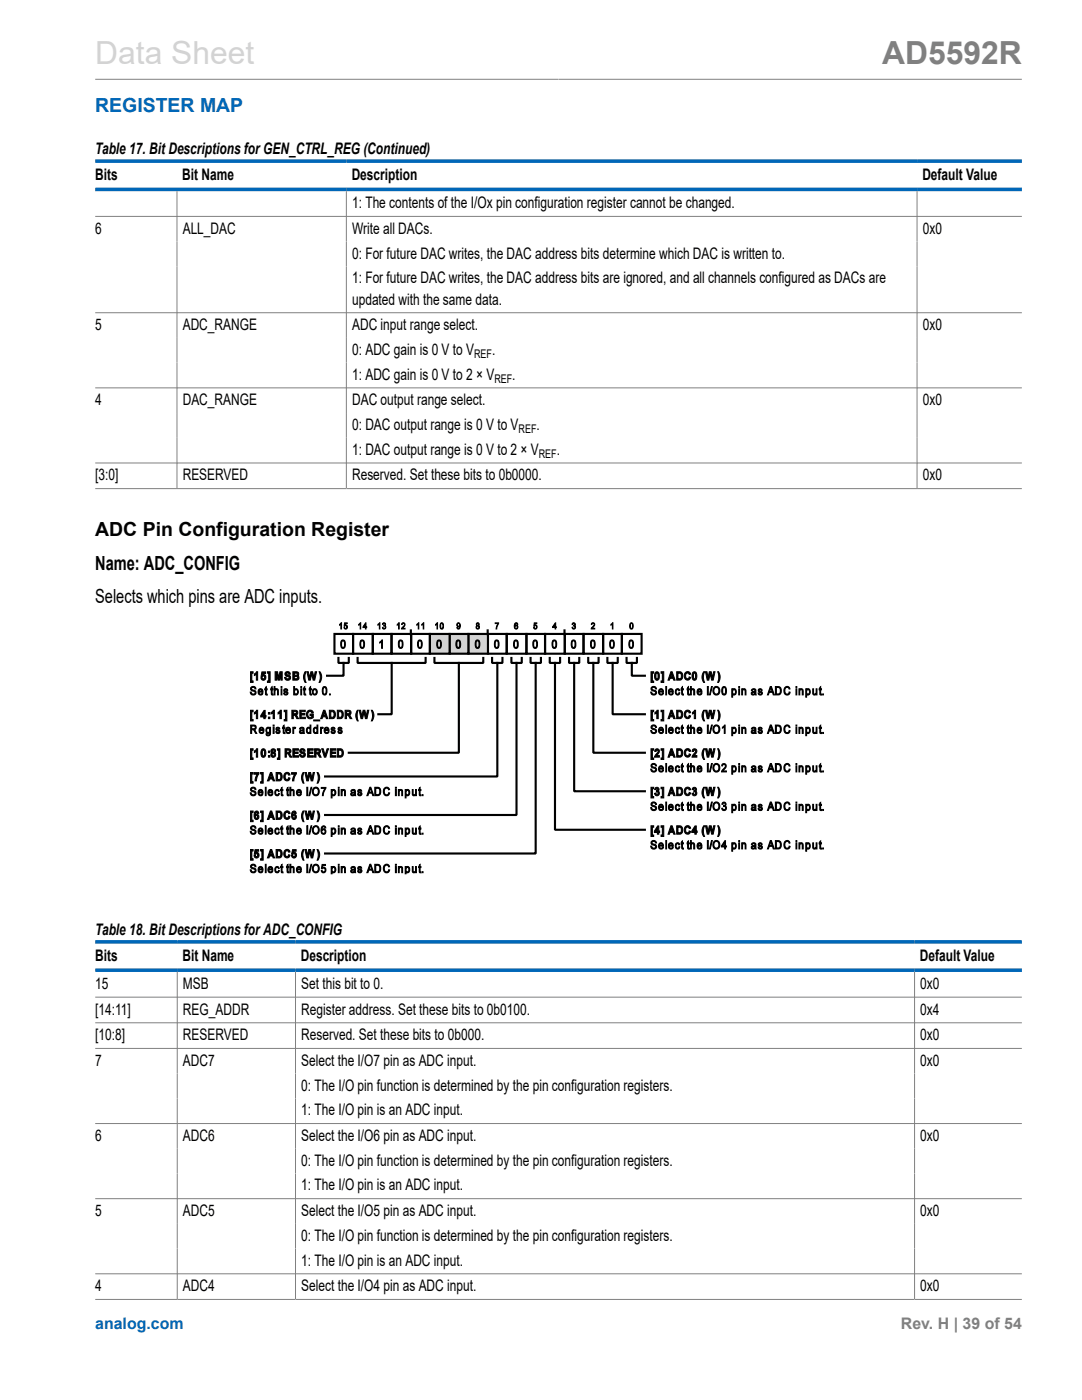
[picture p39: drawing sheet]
<svg xmlns="http://www.w3.org/2000/svg" width="216mm" height="279mm" viewBox="0 0 216 279" stroke-linecap="round" stroke-linejoin="round" font-family="sans-serif">
<defs><g id="words">
<text font-size="6.3" fill="#d3d3d3" x="19" y="12.7">Data Sheet</text>
<text font-size="6.3" fill="#808080" x="176" y="12.7">AD5592R</text>
<text font-size="3.9" fill="#0067b8" x="19" y="22.3">REGISTER MAP</text>
<g font-size="3.9">
<text x="19" y="107">ADC Pin Configuration Register</text>
<text x="19" y="113.7">Name: ADC_CONFIG</text>
<text x="19" y="120.3">Selects which pins are ADC inputs.</text>
</g>
<g font-size="3.2">
<text x="19" y="30.8">Table 17. Bit Descriptions for GEN_CTRL_REG (Continued)</text>
<text x="19" y="35.9">Bits</text>
<text x="36.4" y="35.9">Bit Name</text>
<text x="70.2" y="35.9">Description</text>
<text x="184" y="35.9">Default Value</text>
<text x="70.3" y="41.5">1: The contents of the I/Ox pin configuration register cannot be changed.</text>
<text x="19" y="46.7">6</text>
<text x="36.5" y="46.7">ALL_DAC</text>
<text x="70.3" y="46.7">Write all DACs.</text>
<text x="184.1" y="46.7">0x0</text>
<text x="70.3" y="51.6">0: For future DAC writes, the DAC address bits determine which DAC is written to.</text>
<text x="70.3" y="56.5">1: For future DAC writes, the DAC address bits are ignored, and all channels configured as DACs are</text>
<text x="19" y="65.9">5</text>
<text x="36.5" y="65.9">ADC_RANGE</text>
<text x="70.3" y="60.8">updated with the same data.</text>
<text x="70.3" y="65.9">ADC input range select.</text>
<text x="184.1" y="65.9">0x0</text>
<text x="70.3" y="70.8">0: ADC gain is 0 V to V</text>
<text x="98.2" y="70.8">.</text>
<text x="70.3" y="75.8">1: ADC gain is 0 V to 2 × V</text>
<text x="102.2" y="75.8">.</text>
<text x="19" y="80.9">4</text>
<text x="36.5" y="80.9">DAC_RANGE</text>
<text x="70.3" y="80.9">DAC output range select.</text>
<text x="184.1" y="80.9">0x0</text>
<text x="70.3" y="85.8">0: DAC output range is 0 V to V</text>
<text x="107.1" y="85.8">.</text>
<text x="19" y="95.9">[3:0]</text>
<text x="36.5" y="95.9">RESERVED</text>
<text x="70.3" y="90.8">1: DAC output range is 0 V to 2 × V</text>
<text x="70.3" y="95.9">Reserved. Set these bits to 0b0000.</text>
<text x="111.1" y="90.8">.</text>
<text x="184.1" y="95.9">0x0</text>
<text x="19" y="186.6">Table 18. Bit Descriptions for ADC_CONFIG</text>
<text x="19" y="191.7">Bits</text>
<text x="36.4" y="191.7">Bit Name</text>
<text x="60" y="191.7">Description</text>
<text x="183.5" y="191.7">Default Value</text>
<text x="19" y="197.4">15</text>
<text x="36.5" y="197.4">MSB</text>
<text x="60.1" y="197.4">Set this bit to 0.</text>
<text x="183.6" y="197.4">0x0</text>
<text x="19" y="202.5">[14:11]</text>
<text x="36.5" y="202.5">REG_ADDR</text>
<text x="60.1" y="202.5">Register address. Set these bits to 0b0100.</text>
<text x="183.6" y="202.5">0x4</text>
<text x="19" y="207.6">[10:8]</text>
<text x="36.5" y="207.6">RESERVED</text>
<text x="60.1" y="207.6">Reserved. Set these bits to 0b000.</text>
<text x="183.6" y="207.6">0x0</text>
<text x="19" y="212.7">7</text>
<text x="36.5" y="212.7">ADC7</text>
<text x="60.1" y="212.7">Select the I/O7 pin as ADC input.</text>
<text x="183.6" y="212.7">0x0</text>
<text x="60.1" y="217.6">0: The I/O pin function is determined by the pin configuration registers.</text>
<text x="19" y="227.7">6</text>
<text x="36.5" y="227.7">ADC6</text>
<text x="60.1" y="222.6">1: The I/O pin is an ADC input.</text>
<text x="60.1" y="227.7">Select the I/O6 pin as ADC input.</text>
<text x="183.6" y="227.7">0x0</text>
<text x="60.1" y="232.6">0: The I/O pin function is determined by the pin configuration registers.</text>
<text x="60.1" y="237.6">1: The I/O pin is an ADC input.</text>
<text x="19" y="242.7">5</text>
<text x="36.5" y="242.7">ADC5</text>
<text x="60.1" y="242.7">Select the I/O5 pin as ADC input.</text>
<text x="183.6" y="242.7">0x0</text>
<text x="60.1" y="247.6">0: The I/O pin function is determined by the pin configuration registers.</text>
<text x="19" y="257.7">4</text>
<text x="36.5" y="257.7">ADC4</text>
<text x="60.1" y="252.6">1: The I/O pin is an ADC input.</text>
<text x="60.1" y="257.7">Select the I/O4 pin as ADC input.</text>
<text x="183.6" y="257.7">0x0</text>
</g>
<text font-size="3.2" fill="#0067b8" x="19" y="265.3">analog.com</text>
<text font-size="3.2" fill="#808080" x="179.8" y="265.3">Rev. H | 39 of 54</text>
<g font-size="2.4">
<text x="94.6" y="71.5">REF</text>
<text x="98.7" y="76.4">REF</text>
<text x="103.5" y="86.5">REF</text>
<text x="107.5" y="91.4">REF</text>
</g>
</g></defs>
<path d="M19 15.8h184.9M35.3 38.2v59.2M69.1 38.2v59.2M183 38.2v59.2M19 43.2h184.9M19 62.4h184.9M19 77.4h184.9M19 92.4h184.9M19 97.5h184.9" fill="none" stroke="#808080" stroke-width=".2"/>
<path d="M19 32.2h184.9M19 37.8h184.9" fill="none" stroke="#0067b8" stroke-width=".71"/>
<path d="M97.4 126.5h3.7v4h-3.7zM101.1 126.5h3.9v4h-3.9zM105 126.5h3.8v4h-3.8zM108.8 126.5h3.9v4h-3.9zM112.7 126.5h3.7v4h-3.7zM116.4 126.5h3.9v4h-3.9zM120.3 126.5h3.8v4h-3.8zM124.1 126.5h3.9v4h-3.9z" fill="none" stroke="#000" stroke-width=".43"/>
<path d="M93.5 126.5h3.9v4h-3.9z" fill="#d3d3d3"/>
<path d="M93.5 126.5h3.9v4h-3.9z" fill="none" stroke="#d3d3d3" stroke-width=".2"/>
<path d="M93.5 126.5h3.9v4h-3.9z" fill="none" stroke="#000" stroke-width=".43"/>
<path d="M89.7 126.5h3.8v4h-3.8z" fill="#d3d3d3"/>
<path d="M89.7 126.5h3.8v4h-3.8z" fill="none" stroke="#d3d3d3" stroke-width=".2"/>
<path d="M89.7 126.5h3.8v4h-3.8z" fill="none" stroke="#000" stroke-width=".43"/>
<path d="M85.8 126.5h3.9v4h-3.9z" fill="#d3d3d3"/>
<path d="M85.8 126.5h3.9v4h-3.9z" fill="none" stroke="#d3d3d3" stroke-width=".2"/>
<g fill="none" stroke="#000" stroke-width=".43">
<path d="M66.7 126.5h3.7v4h-3.7zM67.5 131.3v1h2.1v-1M68.6 132.3v2.6h-3.3M70.4 126.5h4v4h-4zM71.4 131.3v1h13.5v-1M74.4 126.5h3.7v4h-3.7zM78.1 126.5h3.9v4h-3.9zM78.2 132.3v10.2h-2.7M82 125.8v.8M82 126.5h3.8v4h-3.8zM85.8 126.5h3.9v4h-3.9zM86.7 131.3v1h9.7v-1"/>
<path d="M91.6 132.3v17.9h-22M97.3 125.8v.8M98.2 131.3v1h2.1v-1M99.2 132.3v22.7h-34.3M102 131.3v1h2.1v-1M103.1 132.3v30.3h-38.2M105.9 131.3v1h2v-1M106.9 132.3v38h-42M109.7 131.3v1h2.1v-1M110.7 132.3v33.3h18M112.6 125.8v.8M113.5 131.3v1h2.1v-1"/>
<path d="M114.6 132.3v25.6h14.1M117.4 131.3v1h2v-1M118.4 132.3v17.9h10.3M121.2 131.3v1h2.1v-1M122.2 132.3v10.2h6.5M125 131.3v1h2.1v-1M126.1 132.3v2.6h2.6"/>
</g>
<g fill="none" stroke="#000" stroke-width=".2">
<path d="M50 134.1h.5v.2h-.3v1.6h.3v.3h-.5zM50 137.2a.56 .56 0 0 1 .7-.2 .56 .56 0 0 1 .4 .5h-.2a.31 .31 0 0 0-.4-.4 .32 .32 0 0 0-.2 .6 .57 .57 0 0 1 .7 .2 .57 .57 0 0 1-.2 .8 .6 .6 0 0 1-.9-.6h.2a.36 .36 0 0 0 .4 .5 .36 .36 0 0 0 .3-.6 .6 .6 0 0 1-.8-.8zM51.2 134.1h.2v1.6h-.2v-1.2l-.4 .3v-.3zM51.6 137.6a.51 .51 0 0 1 .7-.1 .51 .51 0 0 1 .2 .6h-.8a.33 .33 0 0 0 .2 .4 .33 .33 0 0 0 .4-.2h.2a.53 .53 0 0 1-.8 .4 .53 .53 0 0 1-.2-.8zM51.7 137.7h.4l.2 .2h-.6zM52.3 134.1h.7v.3h-.5l-.1 .3a.51 .51 0 0 1 .7 .4 .51 .51 0 0 1-.4 .6 .51 .51 0 0 1-.6-.4l.2-.1a.26 .26 0 0 0 .4 .3 .26 .26 0 0 0 .1-.4l-.2-.2-.5 .1zM53 137.2l.1-.2v.5h.2v.2h-.2v.8l.2 .2-.3-.1v-.9h-.2zM53.4 134.1h.5v2.1h-.5v-.3h.2v-1.6h-.2zM54.1 137.2l.2-.2v.5h.2v.2h-.2v.7l.2 .1v.2a.29 .29 0 0 1-.3-.1 .29 .29 0 0 1-.1-.3v-.6h-.1zM54.7 137h.2v.6a.37 .37 0 0 1 .4-.1 .37 .37 0 0 1 .2 .4v.8h-.1v-.9a.27 .27 0 0 0-.4-.1 .27 .27 0 0 0-.1 .3v.7h-.2zM54.9 134.1h.5l.2 1.1 .3-1.1h.4v1.6h-.2l-.1-1.3-.2 1.3h-.3l-.3-1.3v1.3h-.3zM56.1 137h.2v.2h-.2z"/>
<path d="M56.1 137.5h.2v1.2h-.2zM56.7 137.5h.1a.42 .42 0 0 1 .6 .3h-.2a.21 .21 0 0 0-.2-.2 .21 .21 0 0 0-.2 .3h.1a.44 .44 0 0 1 .6 .3 .44 .44 0 0 1-.4 .5 .44 .44 0 0 1-.5-.4h.2a.26 .26 0 0 0 .2 .2 .26 .26 0 0 0 .3-.2l-.1-.1a.42 .42 0 0 1-.5-.2 .42 .42 0 0 1 0-.5zM57 134.2l.4-.2a.49 .49 0 0 1 .5 .5h-.2a.26 .26 0 0 0-.3-.2 .26 .26 0 0 0-.2 .3 .7 .7 0 0 1 .7 .9 .62 .62 0 0 1-.7 .3 .62 .62 0 0 1-.4-.6h.3a.3 .3 0 0 0 .3 .3 .3 .3 0 0 0 .2-.4 .63 .63 0 0 1-.6-.3 .63 .63 0 0 1 0-.6zM58.4 134.1h.6a.44 .44 0 0 1 .6 .2 .44 .44 0 0 1-.2 .6 .49 .49 0 0 1 .2 .6 .49 .49 0 0 1-.7 .2h-.5zM58.6 137h.2v.6a.52 .52 0 0 1 .7 .1 .52 .52 0 0 1 0 .7l-.1 .1a.36 .36 0 0 1-.6 0v.2h-.2zM58.7 134.3h.4a.21 .21 0 0 1 .2 .2 .21 .21 0 0 1-.2 .2h-.4zM58.7 135h.4a.21 .21 0 0 1 .3 .2 .21 .21 0 0 1-.3 .3h-.4zM58.9 137.7h.1a.4 .4 0 0 1 .4 .4 .4 .4 0 0 1-.5 .4l-.1-.3zM60 137h.2v.2h-.2zM60 137.5h.2v1.2h-.2zM60.6 137.2l.2-.2v.5h.2v.2h-.2v.8l.2 .2-.4-.1v-.9h-.1zM60.9 134.1h.2l-.3 1 .3 1.1h-.2l-.1-.2a1.92 1.92 0 0 1 .1-1.9z"/>
<path d="M61.2 134.1h.3l.3 1.1 .2-1.1h.4l.3 1.1 .2-1.1h.3l-.4 1.6h-.3l-.3-1.2-.3 1.2h-.3zM61.8 137.2l.2-.2v.5h.2v.2h-.2v.7l.2 .1v.2a.29 .29 0 0 1-.3-.1 .29 .29 0 0 1-.1-.3v-.6h-.1zM62.5 137.6a.57 .57 0 0 1 .8 .5 .57 .57 0 0 1-.9 .4l-.1-.4zM62.6 137.7a.37 .37 0 0 1 .5 .4 .37 .37 0 0 1-.5 .3zM63.7 134.1l.3 .1 .2 .7-.1 .9-.3 .4h-.1l.2-.9zM64.5 137.1a.56 .56 0 0 1 .7 .1 .56 .56 0 0 1 0 .7 .55 .55 0 0 1-.1 .6 .55 .55 0 0 1-.7 .1 1.65 1.65 0 0 1 .1-1.5zM64.6 137.3l.2-.1a.89 .89 0 0 1 0 1.3 .9 .9 0 0 1-.2-1.2zM65.3 134.8h.1M65.7 138.5h.2v.2h-.2zM68.1 124.3l.1 1.2h-.2v-.9l-.2 .2zM68.2 127.8a.56 .56 0 0 1 .6 .1 .56 .56 0 0 1 .1 .7 .54 .54 0 0 1-.1 .6 .54 .54 0 0 1-.7 0 1.54 1.54 0 0 1 .1-1.4zM68.3 127.9h.1a.84 .84 0 0 1 0 1.3 .92 .92 0 0 1-.1-1.3z"/>
<path d="M68.7 124.3h.6v.1h-.4l-.1 .4a.36 .36 0 0 1 .5 .2 .36 .36 0 0 1-.2 .4 .36 .36 0 0 1-.5-.2h.1a.24 .24 0 0 0 .4 .1 .24 .24 0 0 0 0-.3 .24 .24 0 0 0-.3 0h-.1zM71.9 124.3l.1 1.2h-.1v-.9l-.3 .2zM72 127.8a.55 .55 0 0 1 .7 .1 .55 .55 0 0 1 0 .7 .54 .54 0 0 1-.1 .6 .54 .54 0 0 1-.6 0 1.6 1.6 0 0 1 0-1.4zM72.2 127.9h.1a.86 .86 0 0 1 0 1.3 .89 .89 0 0 1-.1-1.3zM72.9 124.6v.5h-.3zM72.9 124.3l.1 .8h.2l-.2 .4h-.1v-.3h-.5zM75.4 124.6l.4-.3v1.2h-.1v-.9l-.3 .2zM76.2 127.7h.1v1.7h-.2v-1.3l-.3 .2v-.2zM76.4 124.4a.3 .3 0 0 1 .5 0 .3 .3 0 0 1-.1 .4 .35 .35 0 0 1 .1 .6 .35 .35 0 0 1-.6-.2h.1a.24 .24 0 0 0 .3 .2 .24 .24 0 0 0 .2-.3 .24 .24 0 0 0-.3-.2v-.1a.19 .19 0 0 0 .2-.2 .19 .19 0 0 0-.2-.2 .19 .19 0 0 0-.2 .2h-.1zM79.6 124.3l.1 1.2h-.2v-.9l-.2 .2zM79.7 127.8a.56 .56 0 0 1 .6 .1 .56 .56 0 0 1 .1 .7 .54 .54 0 0 1-.1 .6 .54 .54 0 0 1-.7 0 1.54 1.54 0 0 1 .1-1.4zM79.8 127.9h.1a.84 .84 0 0 1 0 1.3 .92 .92 0 0 1-.1-1.3z"/>
<path d="M80.3 124.4a.42 .42 0 0 1 .5 .2 .42 .42 0 0 1-.3 .6l-.2 .2h.5v.1h-.7l.1-.2a.55 .55 0 0 0 .4-.9l-.5 .2zM83.2 124.6l.4-.3v1.2h-.1v-.9l-.3 .2zM83.5 127.8a.55 .55 0 0 1 .7 .1 .55 .55 0 0 1 0 .7 .54 .54 0 0 1-.1 .6 .54 .54 0 0 1-.6 0 1.55 1.55 0 0 1 0-1.4zM83.7 127.9h.1a.84 .84 0 0 1 0 1.3 .92 .92 0 0 1-.1-1.3zM84.5 124.3l.1 1.2h-.2v-.9l-.2 .2zM87.2 124.3l.1 1.2h-.1v-.9l-.3 .2zM87.3 127.8a.55 .55 0 0 1 .7 .1 .55 .55 0 0 1 .1 .7 .54 .54 0 0 1-.2 .6 .54 .54 0 0 1-.6 0 1.6 1.6 0 0 1 0-1.4zM87.4 128l.2-.1a.89 .89 0 0 1 0 1.3 .92 .92 0 0 1-.2-1.2zM88 124.4a.41 .41 0 0 1 .4 0 .41 .41 0 0 1 .1 .5 .42 .42 0 0 1-.4 .7 .42 .42 0 0 1-.3-.7zM88 124.5l.1-.1a.51 .51 0 0 1 .3 .5 .51 .51 0 0 1-.3 .5zM91.2 127.8a.48 .48 0 0 1 .5 0 .48 .48 0 0 1 .2 .5 .72 .72 0 0 1-.6 1.1 1.33 1.33 0 0 1-.1-1.6zM91.2 124.4a.4 .4 0 0 1 .5 0 .4 .4 0 0 1 .1 .5 .4 .4 0 0 1 0 .5 .4 .4 0 0 1-.6 0v-.2l.4 .2 .1-.4a.38 .38 0 0 1-.5 0 .38 .38 0 0 1 0-.6z"/>
<path d="M91.3 127.9h.1a.91 .91 0 0 1 .2 1.3h-.2a.92 .92 0 0 1-.1-1.3zM95 127.8a.55 .55 0 0 1 .7 .1 .55 .55 0 0 1 .1 .7 .54 .54 0 0 1-.2 .6 .54 .54 0 0 1-.6 0 1.55 1.55 0 0 1 0-1.4zM95.1 124.4a.31 .31 0 0 1 .5 0 .31 .31 0 0 1-.1 .5 .36 .36 0 0 1 .1 .5 .36 .36 0 0 1-.6 0 .36 .36 0 0 1 .2-.5l-.2-.2zM95.2 127.9h.1a.84 .84 0 0 1 0 1.3 .92 .92 0 0 1-.1-1.3zM98.8 124.3h.7l-.4 1.2h-.1v-.3l.4-.8h-.6zM98.8 127.8a.55 .55 0 0 1 .7 .1 .55 .55 0 0 1 .1 .7 .54 .54 0 0 1-.1 .6 .54 .54 0 0 1-.7 0 1.6 1.6 0 0 1 0-1.4zM98.9 128l.2-.1a.86 .86 0 0 1 0 1.3 .92 .92 0 0 1-.2-1.2zM102.7 127.8a.54 .54 0 0 1 .6 .1 .54 .54 0 0 1 .1 .7 .53 .53 0 0 1-.1 .6 .53 .53 0 0 1-.7 0 1.47 1.47 0 0 1 .1-1.4zM102.8 124.4l.3-.1 .2 .3h-.1a.24 .24 0 0 0-.3-.2 .24 .24 0 0 0-.1 .3v.2a.36 .36 0 0 1 .5 .1 .36 .36 0 0 1-.2 .5 .36 .36 0 0 1-.5-.3zM102.8 127.9h.1a.89 .89 0 0 1 0 1.3 .87 .87 0 0 1-.1-1.3zM106.5 127.8a.55 .55 0 0 1 .7 .1 .55 .55 0 0 1 .1 .7 .54 .54 0 0 1-.2 .6 .54 .54 0 0 1-.6 0 1.54 1.54 0 0 1 0-1.4zM106.6 124.3h.5v.1h-.4v.4a.36 .36 0 0 1 .5 .2 .36 .36 0 0 1-.2 .4 .36 .36 0 0 1-.5-.2h.1a.24 .24 0 0 0 .3 .1 .24 .24 0 0 0 .1-.3 .24 .24 0 0 0-.4 0h-.1z"/>
<path d="M106.7 127.9h.1a.84 .84 0 0 1 0 1.3 .92 .92 0 0 1-.1-1.3zM110.3 127.8a.55 .55 0 0 1 .7 .1 .55 .55 0 0 1 .1 .7 .54 .54 0 0 1-.1 .6 .54 .54 0 0 1-.7 0 1.55 1.55 0 0 1 0-1.4zM110.5 127.9h.1a.84 .84 0 0 1 0 1.3 .92 .92 0 0 1-.1-1.3zM110.8 124.6v.5h-.4zM110.8 124.3l.1 .8h.1l-.1 .4h-.1v-.3h-.5zM114.2 127.8a.54 .54 0 0 1 .6 .1 .54 .54 0 0 1 .1 .7 .54 .54 0 0 1-.1 .6 .54 .54 0 0 1-.7 0 1.47 1.47 0 0 1 .1-1.4zM114.2 128l.3-.1a.89 .89 0 0 1 0 1.3 .92 .92 0 0 1-.3-1.2zM114.3 124.4a.31 .31 0 0 1 .4 0 .31 .31 0 0 1 0 .4 .36 .36 0 0 1 0 .7 .36 .36 0 0 1-.6-.3h.2a.23 .23 0 0 0 .3 .2 .23 .23 0 0 0 .1-.4 .23 .23 0 0 0-.3-.1v-.1a.2 .2 0 0 0 .3-.2 .2 .2 0 0 0-.2-.2 .2 .2 0 0 0-.2 .2h-.2zM118 127.8a.56 .56 0 0 1 .7 .1 .56 .56 0 0 1 .1 .7 .54 .54 0 0 1-.2 .6 .54 .54 0 0 1-.6 0 1.54 1.54 0 0 1 0-1.4zM118.1 124.4a.42 .42 0 0 1 .6 .2 .42 .42 0 0 1-.3 .6l-.3 .2h.6v.1h-.7l.1-.2a.57 .57 0 0 0 .3-.9l-.2 .1-.1 .1h-.1zM118.2 127.9h.1a.84 .84 0 0 1 0 1.3 .92 .92 0 0 1-.1-1.3zM121.8 127.8a.55 .55 0 0 1 .7 .1 .55 .55 0 0 1 .1 .7 .54 .54 0 0 1-.1 .6 .54 .54 0 0 1-.7 0 1.55 1.55 0 0 1 0-1.4z"/>
<path d="M122 127.9h.1a.84 .84 0 0 1 0 1.3 .92 .92 0 0 1-.1-1.3zM122.2 124.3l.1 1.2h-.1v-.9l-.3 .2zM125.7 127.8a.55 .55 0 0 1 .6 .1 .55 .55 0 0 1 .1 .7 .54 .54 0 0 1-.1 .6 .54 .54 0 0 1-.7 0 1.6 1.6 0 0 1 .1-1.4zM125.7 128l.3-.1a.89 .89 0 0 1 0 1.3 .92 .92 0 0 1-.3-1.2zM125.8 124.4a.41 .41 0 0 1 .5 0 .41 .41 0 0 1 .1 .5 .4 .4 0 0 1-.1 .5 .4 .4 0 0 1-.5 0l-.2-.5zM125.9 124.4a.52 .52 0 0 1 .3 .5 .52 .52 0 0 1-.3 .5l-.1-.5zM128.6 134.8h.1M129.9 134.1h.5v.2h-.2v1.6h.2v.3h-.5zM130 137.2a.58 .58 0 0 1 .6-.2 .58 .58 0 0 1 .4 .5h-.2a.31 .31 0 0 0-.4-.4 .31 .31 0 0 0-.1 .6 .57 .57 0 0 1 .6 .2 .57 .57 0 0 1-.2 .8 .61 .61 0 0 1-.9-.6h.2a.37 .37 0 0 0 .4 .5 .37 .37 0 0 0 .3-.6 .61 .61 0 0 1-.7-.8zM130.7 134.2a.47 .47 0 0 1 .6-.1 .47 .47 0 0 1 .3 .5v.6a.48 .48 0 0 1-.5 .6 .48 .48 0 0 1-.5-.6zM131 134.4l.3 .1v.8a.18 .18 0 0 1-.2 .2 .18 .18 0 0 1-.2-.2zM131.5 137.6a.51 .51 0 0 1 .7-.1 .51 .51 0 0 1 .2 .6h-.8a.34 .34 0 0 0 .2 .4 .34 .34 0 0 0 .4-.2h.2a.58 .58 0 0 1-.9 .2 .58 .58 0 0 1 0-.9z"/>
<path d="M131.7 137.7h.3l.2 .2h-.6zM131.9 134.1h.5v2.1h-.5v-.3h.3v-1.6h-.3zM132.8 137h.2v1.7h-.2zM133.5 137.6a.51 .51 0 0 1 .6-.1 .51 .51 0 0 1 .2 .6h-.7a.33 .33 0 0 0 .2 .4 .33 .33 0 0 0 .4-.2h.1a.53 .53 0 0 1-.7 .4 .53 .53 0 0 1-.2-.8zM133.6 137.7h.4l.2 .2h-.6zM133.9 134.1h.2l.6 1.6h-.3l-.1-.3h-.6l-.1 .3h-.3zM134 134.5l.2 .6h-.4zM134.9 137.6l.5-.1 .2 .3-.2 .1-.1-.2a.41 .41 0 0 0-.4 .4 .41 .41 0 0 0 .5 .4l.1-.3 .1 .1a.5 .5 0 0 1-.6 .4 .5 .5 0 0 1-.2-.8zM135 134.1h.6a.86 .86 0 0 1 .6 .8 .86 .86 0 0 1-.6 .8h-.6zM135.3 134.3a.56 .56 0 0 1 .7 .6 .56 .56 0 0 1-.7 .6zM136 137.2l.2-.2v.5h.2v.2h-.2v.7l.2 .1v.2a.29 .29 0 0 1-.3-.1 .29 .29 0 0 1-.1-.3v-.6h-.1zM136.7 134.3a.6 .6 0 0 1 .7-.3 .6 .6 0 0 1 .4 .5l-.3 .1a.38 .38 0 0 0-.5-.3 .38 .38 0 0 0-.2 .6 .38 .38 0 0 0 .2 .5 .38 .38 0 0 0 .5-.3l.3 .1a.66 .66 0 0 1-.8 .5 .66 .66 0 0 1-.5-.8z"/>
<path d="M137.2 137.2l.2-.2v.5h.1v.2h-.1v.8l.2 .2h-.3l-.1-.2v-.8h-.1zM137.8 137h.1v.6a.37 .37 0 0 1 .5-.1 .37 .37 0 0 1 .2 .4v.8h-.2v-.9a.26 .26 0 0 0-.3-.1 .26 .26 0 0 0-.2 .3v.7h-.1zM138.2 134.2a.46 .46 0 0 1 .6-.1 .46 .46 0 0 1 .2 .5v.6a.47 .47 0 0 1-.4 .6 .47 .47 0 0 1-.5-.6zM138.5 134.4l.1-.1a.76 .76 0 0 1-.1 1.2l-.1-.3zM139.2 137.6a.51 .51 0 0 1 .6-.1 .51 .51 0 0 1 .3 .6h-.9a.34 .34 0 0 0 .3 .4 .34 .34 0 0 0 .4-.2h.2a.58 .58 0 0 1-.9 .2 .58 .58 0 0 1 0-.9zM139.4 137.7h.3l.2 .2h-.7zM140.4 134.1h.2l-.2 1 .2 1.1h-.2a1.83 1.83 0 0 1 0-2.1zM140.8 134.1h.3l.2 1.1 .2-1.1h.4l.3 1.1 .2-1.1h.3l-.4 1.6h-.3l-.3-1.2-.3 1.2h-.3zM141.1 137h.2v1.7h-.2zM142 137h.1l-.4 1.7h-.1zM142.6 137.1a.82 .82 0 0 1 1 .7 .82 .82 0 0 1-.9 .9 .97 .97 0 0 1-.1-1.6zM142.6 137.4a.62 .62 0 0 1 .9 .3 .62 .62 0 0 1-.6 .8 .73 .73 0 0 1-.3-1.1z"/>
<path d="M143.2 134.1h.2l.3 .8-.1 .7-.2 .6h-.2l.2-.8zM144.2 137.1a.48 .48 0 0 1 .6 0 .48 .48 0 0 1 .2 .5 .72 .72 0 0 1-.7 1.1 1.34 1.34 0 0 1-.1-1.6zM144.3 137.3l.2-.1a.89 .89 0 0 1 0 1.3 .95 .95 0 0 1-.2-1.2zM146 137.5h.2v.2a.42 .42 0 0 1 .5-.2 .42 .42 0 0 1 .2 .6 .44 .44 0 0 1-.1 .5 .44 .44 0 0 1-.6-.1v.6h-.2zM146.3 137.7h.1a.39 .39 0 0 1 .4 .4 .39 .39 0 0 1-.5 .3zM147.4 137h.2v.2h-.2zM147.4 137.5h.2v1.2h-.2zM148 137.5h.2v.1a.38 .38 0 0 1 .5-.1 .38 .38 0 0 1 .2 .4v.8h-.2v-.7a.25 .25 0 0 0-.2-.3 .25 .25 0 0 0-.3 .1v.9h-.2zM150.1 137.5a.45 .45 0 0 1 .5 0 .45 .45 0 0 1 .2 .4l.1 .8-.2-.2a.42 .42 0 0 1-.6 .2 .42 .42 0 0 1-.1-.6 .42 .42 0 0 1 .5-.1l.2-.1a.29 .29 0 0 0-.3-.3 .29 .29 0 0 0-.3 .2h-.2zM150.1 138.2l.6-.1a.29 .29 0 0 1-.2 .4 .29 .29 0 0 1-.4-.3zM151.4 137.5h.1a.42 .42 0 0 1 .6 .3h-.2a.2 .2 0 0 0-.2-.2 .2 .2 0 0 0-.2 .3h.1a.44 .44 0 0 1 .5 .3 .44 .44 0 0 1-.4 .5 .44 .44 0 0 1-.4-.4h.2a.23 .23 0 0 0 .2 .3 .23 .23 0 0 0 .2-.3l-.1-.1a.44 .44 0 0 1-.4-.2 .44 .44 0 0 1 0-.5zM153.7 137h.2l.6 1.7h-.2l-.1-.5h-.7l-.2 .5h-.2z"/>
<path d="M153.8 137.2l.3 .8h-.5zM154.7 137h.5a.85 .85 0 0 1 .7 .8 .85 .85 0 0 1-.7 .9h-.5zM154.9 137.2a.66 .66 0 0 1 .8 .6 .66 .66 0 0 1-.8 .7zM156.6 137.2l.3-.2h.4l.3 .3v.2h-.1a.45 .45 0 0 0-.6-.3 .45 .45 0 0 0-.3 .6 .45 .45 0 0 0 .3 .7 .45 .45 0 0 0 .6-.4h.2a.65 .65 0 0 1-.8 .6 .65 .65 0 0 1-.5-.9zM158.8 137h.2v.2h-.2zM158.8 137.5h.2v1.2h-.2zM159.4 137.5h.2v.1a.38 .38 0 0 1 .5-.1 .38 .38 0 0 1 .2 .4v.8h-.2v-.7a.24 .24 0 0 0-.2-.3 .24 .24 0 0 0-.3 .1v.9h-.2zM160.8 137.5h.2v.2a.42 .42 0 0 1 .5-.2 .42 .42 0 0 1 .2 .6 .44 .44 0 0 1-.2 .5 .44 .44 0 0 1-.5-.1v.6h-.2zM161 137.7h.1a.39 .39 0 0 1 .4 .4 .39 .39 0 0 1-.5 .3zM162.2 137.5h.1v.6a.28 .28 0 0 0 .3 .4 .28 .28 0 0 0 .2-.4v-.6h.2v1.2h-.2v-.2a.36 .36 0 0 1-.4 .2 .36 .36 0 0 1-.2-.5zM163.6 137.2l.2-.2v.5h.1v.2h-.1v.8l.2 .2-.4-.1v-.9h-.2zM164.2 138.5h.1v.2h-.1z"/>
<path d="M50 141.7h.5v.3h-.3v1.6h.3v.3h-.5zM50 149.4h.5v.3h-.3v1.6h.3v.3h-.5zM50 154.2h.5v.3h-.3v1.5h.3v.3h-.5zM50 144.7h.6a.46 .46 0 0 1 .5 .4 .46 .46 0 0 1-.4 .5l.5 .8h-.2l-.4-.7-.2-.1h-.2v.8h-.2zM50.1 157.2a.56 .56 0 0 1 1 .4h-.2a.31 .31 0 0 0-.4-.4 .32 .32 0 0 0-.2 .6 .57 .57 0 0 1 .7 .2 .57 .57 0 0 1-.2 .8 .6 .6 0 0 1-.9-.6h.2a.36 .36 0 0 0 .4 .5 .36 .36 0 0 0 .3-.6 .57 .57 0 0 1-.7-.2 .57 .57 0 0 1 0-.7zM50.2 144.9h.4a.27 .27 0 0 1 .3 .3 .27 .27 0 0 1-.3 .2h-.4zM50.7 154.2h1l-.5 1.6h-.3v-.2l.4-1.1h-.6zM51.2 141.7h.2v1.7h-.2v-1.2l-.4 .3v-.3zM51.2 149.4h.2v1.7h-.2v-1.2l-.4 .3v-.3zM51.6 157.7a.51 .51 0 0 1 .7-.1 .51 .51 0 0 1 .2 .6h-.8a.33 .33 0 0 0 .2 .4 .33 .33 0 0 0 .4-.2l.2 .1a.53 .53 0 0 1-.8 .3 .53 .53 0 0 1-.2-.8zM51.7 157.8h.4l.2 .2h-.6zM51.8 145.3a.5 .5 0 0 1 .6-.1 .5 .5 0 0 1 .3 .6h-.8a.33 .33 0 0 0 .2 .4 .33 .33 0 0 0 .4-.2h.2a.53 .53 0 0 1-.8 .3 .53 .53 0 0 1-.2-.7z"/>
<path d="M51.9 145.4l.4-.1 .2 .3h-.6zM52 154.2h.5v2.1h-.5v-.3h.3v-1.5h-.3zM52.4 149.5a.6 .6 0 0 1 .7 .8l-.1 .3a.48 .48 0 0 1-.4 .5 .48 .48 0 0 1-.5-.5v-.8zM52.5 149.7l.2 .2v.8a.18 .18 0 0 1-.1 .2 .18 .18 0 0 1-.2-.2zM52.7 142.3v.5h-.4zM52.7 141.8h.2v1h.2l-.2 .6h-.2v-.3h-.7v-.3zM52.9 157.1h.2v1.7h-.2zM53.2 145.3l.2-.2 .4 .2v-.1h.2v1a.47 .47 0 0 1-.3 .6 .47 .47 0 0 1-.6-.3h.2a.3 .3 0 0 0 .4 .1 .3 .3 0 0 0 .1-.4 .56 .56 0 0 1-.7-.2 .56 .56 0 0 1 .1-.7zM53.3 145.4h.1a.4 .4 0 0 1 .4 .4 .4 .4 0 0 1-.4 .4l-.2-.3zM53.6 142.2h.2v.3h-.2zM53.6 143.1h.2v.3h-.2zM53.6 149.9h.2v.3h-.2z"/>
<path d="M53.6 150.8h.2v.3h-.2zM53.6 157.7a.51 .51 0 0 1 .6-.1 .51 .51 0 0 1 .2 .6h-.8a.34 .34 0 0 0 .3 .4 .34 .34 0 0 0 .4-.2l.1 .1a.58 .58 0 0 1-.8 .1 .58 .58 0 0 1 0-.9zM53.7 157.8h.4l.2 .2h-.7zM54 154.2h.2l.6 1.6h-.3l-.1-.3h-.6l-.1 .3h-.3zM54.1 154.6l.2 .6h-.4zM54.2 149.5a.44 .44 0 0 1 .7 0 .44 .44 0 0 1-.1 .7 .5 .5 0 0 1 .1 .8 .5 .5 0 0 1-.8 0 .5 .5 0 0 1 .2-.8l-.2-.2zM54.5 144.7h.2v.2h-.2zM54.5 145.2h.2v1.2h-.2zM54.5 141.7h.3v1.7h-.3v-1.2l-.4 .3v-.3zM55 157.7l.5-.1 .2 .3-.2 .1-.1-.2a.41 .41 0 0 0-.4 .4 .41 .41 0 0 0 .5 .4l.1-.3 .1 .1a.5 .5 0 0 1-.6 .4 .5 .5 0 0 1-.3-.8zM55.1 154.2h.5a.86 .86 0 0 1 .7 .8 .86 .86 0 0 1-.6 .8h-.6zM55.1 145.3l.2-.1a.38 .38 0 0 1 .5 .3h-.1a.21 .21 0 0 0-.3-.2 .21 .21 0 0 0-.2 .2l.1 .1a.43 .43 0 0 1 .6 .3 .43 .43 0 0 1-.4 .5 .43 .43 0 0 1-.5-.4h.2a.23 .23 0 0 0 .2 .2 .23 .23 0 0 0 .3-.3h-.1a.43 .43 0 0 1-.5-.2 .43 .43 0 0 1 0-.4z"/>
<path d="M55.3 149.4h.6v2.2h-.6v-.3h.3v-1.6h-.3zM55.4 154.5a.56 .56 0 0 1 .6 .5 .56 .56 0 0 1-.6 .6zM55.9 141.7h.2v1.7h-.2v-1.2l-.4 .3v-.3zM56.1 157.3l.2-.2v.5h.2v.2h-.2l.1 1h-.2l-.1-.2v-.8h-.1zM56.5 144.9l.2-.2v.5h.1v.1h-.1v.8l.2 .3-.4-.1v-1h-.1zM56.7 141.7h.5v2.2h-.5v-.3h.3v-1.6h-.3zM56.8 154.4a.58 .58 0 0 1 .6-.2 .58 .58 0 0 1 .5 .5h-.3a.38 .38 0 0 0-.5-.2 .38 .38 0 0 0-.2 .5 .38 .38 0 0 0 .2 .5 .38 .38 0 0 0 .5-.3l.3 .1a.64 .64 0 0 1-.8 .5 .64 .64 0 0 1-.5-.8zM56.9 149.4h.6a.48 .48 0 0 1 .6 .4 .48 .48 0 0 1-.4 .6l.5 .7h-.3l-.4-.6-.3-.1-.1 .7h-.2zM57.1 149.7h.4a.2 .2 0 0 1 .3 .2 .2 .2 0 0 1-.2 .2h-.5zM57.1 145.3a.51 .51 0 0 1 .7-.1 .51 .51 0 0 1 .2 .6h-.8a.34 .34 0 0 0 .2 .4 .34 .34 0 0 0 .4-.2h.2a.58 .58 0 0 1-.9 .2 .58 .58 0 0 1 0-.9zM57.3 157.3l.2-.2v.5h.1v.2h-.1l.1 1-.3-.1v-.9h-.1zM57.3 145.4l.3-.1 .2 .3h-.6z"/>
<path d="M57.8 157.1h.2v.6a.36 .36 0 0 1 .5-.1 .36 .36 0 0 1 .2 .4v.8h-.2v-.8a.26 .26 0 0 0-.3-.2 .26 .26 0 0 0-.2 .3v.7h-.2zM58.2 154.2h.9l-.5 1.6h-.2v-.2l.4-1.1h-.6zM58.2 141.7h.7a.48 .48 0 0 1 .5 .4 .48 .48 0 0 1-.3 .6l.5 .7h-.4l-.3-.5-.3-.2-.1 .7h-.3zM58.4 145.2h.2v.1l.3-.2 .1 .1-.1 .2a.24 .24 0 0 0-.3 0 .24 .24 0 0 0 0 .3v.7h-.2zM58.4 149.4h1.1v.3h-.8v.4h.8v.3h-.8v.4h.9v.3h-1.2zM58.5 142h.4a.2 .2 0 0 1 .3 .2 .2 .2 0 0 1-.3 .2h-.4zM59.3 157.7a.51 .51 0 0 1 .6-.1 .51 .51 0 0 1 .2 .6h-.8a.33 .33 0 0 0 .3 .4 .33 .33 0 0 0 .4-.2l.1 .1a.58 .58 0 0 1-.9 .1 .58 .58 0 0 1 .1-.9zM59.4 157.8h.4l.2 .2h-.7zM59.8 141.7h1.1v.3h-.8v.4h.7v.3h-.7v.4h.8v.3h-1.1zM59.9 149.6a.57 .57 0 0 1 .6-.2 .57 .57 0 0 1 .4 .5h-.3a.26 .26 0 0 0-.3-.2 .26 .26 0 0 0-.2 .2 .7 .7 0 0 1 .8 1 .63 .63 0 0 1-.7 .2 .63 .63 0 0 1-.5-.5l.3-.1a.29 .29 0 0 0 .3 .4 .29 .29 0 0 0 .3-.4 .72 .72 0 0 1-.7-.9zM59.9 145.2a.44 .44 0 0 1 .5-.1 .44 .44 0 0 1 .3 .5v.8l-.2-.2a.4 .4 0 0 1-.5 .3 .4 .4 0 0 1-.3-.5 .4 .4 0 0 1 .5-.3l.3-.1a.29 .29 0 0 0-.2-.3 .29 .29 0 0 0-.4 .2h-.1zM59.9 146l.6-.2a.3 .3 0 0 1-.2 .4 .3 .3 0 0 1-.4-.2z"/>
<path d="M60.5 154.2h.1l-.2 1 .2 1.1h-.1l-.2-.4a1.89 1.89 0 0 1 .2-1.7zM60.8 154.2h.3l.3 1.1 .2-1.1h.4l.3 1.1 .2-1.1h.2l-.3 1.6h-.3l-.3-1.2-.3 1.2h-.3zM61.2 157.1h.2v1.7h-.2zM61.3 145.2l.4-.1 .2 .2v-.6h.1v1.7h-.1v-.2a.47 .47 0 0 1-.7 0 .47 .47 0 0 1-.1-.6zM61.4 141.9a.67 .67 0 0 1 .6-.2 .67 .67 0 0 1 .5 .5l-.3 .1a.47 .47 0 0 0-.6-.2 .47 .47 0 0 0-.2 .7 .4 .4 0 0 0 .4 .4 .4 .4 0 0 0 .4-.4h-.3v-.3h.6v.7a.85 .85 0 0 1-1.2 0 .85 .85 0 0 1 .1-1.3zM61.4 145.4h.1a.41 .41 0 0 1 .4 .4 .41 .41 0 0 1-.4 .4l-.2-.2zM61.4 149.4h1.1v.3h-.8v.4h.7v.3h-.7v.4h.8v.3h-1.1zM62.1 157.1h.1l-.4 1.7h-.2zM62.5 157.3a.79 .79 0 0 1 1.1 .1 .79 .79 0 0 1 0 1 .76 .76 0 0 1-1.1 .2 .76 .76 0 0 1-.1-1.1zM62.6 143.7h1.2v.2h-1.2zM62.7 157.5a.62 .62 0 0 1 .9 .3 .62 .62 0 0 1-.6 .8 .7 .7 0 0 1-.3-1.1zM62.7 145.2l.3-.1 .3 .2v-.6h.1v1.7h-.1v-.2a.47 .47 0 0 1-.7 0 .47 .47 0 0 1-.1-.6z"/>
<path d="M62.7 145.4h.1a.41 .41 0 0 1 .5 .4 .41 .41 0 0 1-.4 .4l-.2-.2zM62.8 149.4h.6a.48 .48 0 0 1 .6 .4 .48 .48 0 0 1-.4 .6l.5 .7h-.3l-.4-.6-.3-.1v.7h-.3zM63.1 149.7h.4a.2 .2 0 0 1 .2 .2 .2 .2 0 0 1-.2 .2h-.4zM63.3 154.2h.2l.1 .3a1.87 1.87 0 0 1-.1 1.8h-.2l.2-1.1zM64 145.2h.1v.1l.3-.2v.3a.24 .24 0 0 0-.2 0 .24 .24 0 0 0-.1 .3v.7h-.1zM64.1 157.1h.9l-.5 1.7h-.2l.1-.5 .5-1h-.8zM64.2 149.4h.3l.4 1.3 .4-1.3h.2l-.5 1.7h-.3zM64.6 141.7h.2l.6 1.7h-.3l-.1-.3h-.6l-.1 .3h-.3zM64.7 142.1l.2 .7h-.4zM64.8 145.3a.51 .51 0 0 1 .6-.1 .51 .51 0 0 1 .3 .6h-.9a.34 .34 0 0 0 .3 .4 .34 .34 0 0 0 .4-.2h.2a.58 .58 0 0 1-.9 .2 .58 .58 0 0 1 0-.9zM65 154.9h.1M65 145.4l.3-.1 .2 .3h-.7z"/>
<path d="M65.7 141.7h.6a.85 .85 0 0 1 .6 .9 .85 .85 0 0 1-.6 .8h-.6zM65.9 149.4h1.1v.3h-.8v.4h.8v.3h-.8v.4h.8v.3h-1.1zM66 142a.56 .56 0 0 1 .7 .6 .56 .56 0 0 1-.7 .5zM66.1 157.6h.2v.2a.43 .43 0 0 1 .5-.2 .43 .43 0 0 1 .2 .6 .46 .46 0 0 1-.2 .5 .46 .46 0 0 1-.5 0v.5h-.2zM66.1 145.3l.5-.2 .2 .3-.1 .1a.21 .21 0 0 0-.2-.2 .21 .21 0 0 0-.2 .2v.1a.43 .43 0 0 1 .6 .3 .43 .43 0 0 1-.4 .5 .43 .43 0 0 1-.4-.4h.1a.23 .23 0 0 0 .3 .2 .23 .23 0 0 0 .2-.3h-.1a.43 .43 0 0 1-.4-.2 .43 .43 0 0 1-.1-.4zM66.3 157.9l.1-.1a.41 .41 0 0 1 .4 .4 .41 .41 0 0 1-.4 .4l-.1-.2zM67.3 141.7h.5a.86 .86 0 0 1 .7 .9 .86 .86 0 0 1-.7 .8h-.5zM67.3 149.4h.5a.85 .85 0 0 1 .7 .9 .85 .85 0 0 1-.7 .8h-.5zM67.5 157.1h.2v.2h-.2zM67.5 157.6h.2v1.2h-.2zM67.6 145.2h.1a.42 .42 0 0 1 .5 .3h-.1a.21 .21 0 0 0-.3-.2 .21 .21 0 0 0-.1 .3 .44 .44 0 0 1 .6 .3 .44 .44 0 0 1-.4 .5 .44 .44 0 0 1-.5-.4h.2a.26 .26 0 0 0 .2 .2 .26 .26 0 0 0 .3-.2l-.1-.1a.42 .42 0 0 1-.5-.2 .42 .42 0 0 1 .1-.5zM67.6 142a.56 .56 0 0 1 .6 .6 .56 .56 0 0 1-.6 .5z"/>
<path d="M67.6 149.7a.56 .56 0 0 1 .6 .6 .56 .56 0 0 1-.6 .5zM68.1 157.6h.2v.1a.36 .36 0 0 1 .4-.1 .36 .36 0 0 1 .2 .5v.7h-.2v-.7a.24 .24 0 0 0-.1-.4 .24 .24 0 0 0-.3 .3v.8h-.2zM68.9 141.7h.6a.48 .48 0 0 1 .5 .4 .48 .48 0 0 1-.3 .6l.5 .7h-.3l-.4-.5-.3-.2-.1 .7h-.2zM69.1 142h.4a.2 .2 0 0 1 .3 .2 .2 .2 0 0 1-.2 .2h-.5zM69.7 150.1h.1M70.1 157.6a.5 .5 0 0 1 .7 0 .5 .5 0 0 1 .1 .7l.1 .5-.3-.1a.4 .4 0 0 1-.5 .2 .4 .4 0 0 1-.2-.5 .4 .4 0 0 1 .4-.3l.3-.1a.29 .29 0 0 0-.2-.3 .29 .29 0 0 0-.3 .2h-.2zM70.2 158.4l.5-.2a.3 .3 0 0 1-.2 .4 .3 .3 0 0 1-.3-.2zM71.3 141.7h.2l-.2 1.1 .2 1.1-.3-.2a1.92 1.92 0 0 1 .1-2zM71.5 157.6h.1a.42 .42 0 0 1 .6 .3h-.2a.21 .21 0 0 0-.2-.2 .21 .21 0 0 0-.2 .3 .44 .44 0 0 1 .6 .3 .44 .44 0 0 1-.3 .5 .44 .44 0 0 1-.5-.4h.1a.25 .25 0 0 0 .3 .2 .25 .25 0 0 0 .2-.2l-.1-.1a.42 .42 0 0 1-.5-.2 .42 .42 0 0 1 .1-.5zM71.7 141.7h.3l.2 1.2 .3-1.2h.3l.3 1.2 .2-1.2h.3l-.4 1.7h-.3l-.3-1.2-.3 1.2h-.3zM73.8 157.1h.2l.6 1.7h-.2l-.2-.5h-.6l-.2 .5h-.2zM73.9 157.3l.3 .8h-.5z"/>
<path d="M74.1 141.7h.2l.2 .4a1.85 1.85 0 0 1-.2 1.8h-.2l.2-.8zM74.8 157.1h.5a.85 .85 0 0 1 .7 .8 .85 .85 0 0 1-.7 .9h-.5zM75 157.3a.69 .69 0 0 1 .8 .4 .69 .69 0 0 1-.3 .9h-.5zM75.6 142.5h.1M76.7 157.3l.3-.2h.4l.3 .5h-.2a.45 .45 0 0 0-.6-.3 .45 .45 0 0 0-.2 .6 .46 .46 0 0 0 .3 .7 .46 .46 0 0 0 .6-.4l.2 .1a.66 .66 0 0 1-.8 .5 .66 .66 0 0 1-.5-.9zM78.9 157.1h.2v.2h-.2zM78.9 157.6h.2v1.2h-.2zM79.5 157.6h.2v.1a.37 .37 0 0 1 .4-.1 .37 .37 0 0 1 .2 .5v.7h-.1v-.7a.25 .25 0 0 0-.2-.4 .25 .25 0 0 0-.3 .3v.8h-.2zM80.8 157.6h.2v.2a.42 .42 0 0 1 .6-.2 .42 .42 0 0 1 .2 .6 .44 .44 0 0 1-.2 .5 .44 .44 0 0 1-.6 0v.5h-.2zM81.1 157.9l.1-.1a.41 .41 0 0 1 .4 .4 .41 .41 0 0 1-.4 .4l-.2-.2zM82.3 157.6h.1v.7a.27 .27 0 0 0 .3 .3 .27 .27 0 0 0 .2-.4v-.6h.2v1.2h-.2v-.2l-.1 .2a.35 .35 0 0 1-.4-.1 .35 .35 0 0 1-.1-.4zM83.7 157.3l.1-.2v.5h.2v.2h-.2l.2 1h-.3v-.2v-.8h-.2z"/>
<path d="M84.2 158.6h.2v.2h-.2zM128.6 142.5h.1M128.6 150.1h.1M128.6 157.8h.1M129.9 141.7h.5v.3h-.2v1.6h.2v.3h-.5zM129.9 149.4h.5v.3h-.2v1.6h.2v.3h-.5zM129.9 157.1h.5v.3h-.2v1.6h.2v.2h-.5zM130 144.9a.58 .58 0 0 1 .6-.2 .58 .58 0 0 1 .4 .5h-.2a.31 .31 0 0 0-.4-.4 .31 .31 0 0 0-.1 .5 .57 .57 0 0 1 .6 .3 .57 .57 0 0 1-.2 .7 .61 .61 0 0 1-.9-.5h.2a.37 .37 0 0 0 .4 .4 .37 .37 0 0 0 .3-.5 .61 .61 0 0 1-.7-.8zM130 152.6a.59 .59 0 0 1 .6-.2 .59 .59 0 0 1 .4 .5h-.2a.31 .31 0 0 0-.4-.4 .31 .31 0 0 0-.1 .5 .57 .57 0 0 1 .6 .3 .57 .57 0 0 1-.2 .7 .61 .61 0 0 1-.9-.5h.2a.37 .37 0 0 0 .4 .4 .37 .37 0 0 0 .3-.5 .6 .6 0 0 1-.7-.8zM130.8 157.2a.43 .43 0 0 1 .6 .1 .43 .43 0 0 1-.1 .6 .48 .48 0 0 1 0 .9 .48 .48 0 0 1-.7-.5h.3a.24 .24 0 0 0 .2 .2 .24 .24 0 0 0 .3-.2 .24 .24 0 0 0-.3-.3l-.1 .1v-.3a.19 .19 0 0 0 .2-.2 .19 .19 0 0 0-.1-.2l-.2 .2h-.3zM130.8 149.5a.55 .55 0 0 1 .7 .3 .55 .55 0 0 1-.2 .7l-.3 .3h.6v.3h-1l.2-.4a.79 .79 0 0 0 .5-.9l-.3-.1-.1 .3-.3-.1zM131.1 141.7h.2v1.7h-.2v-1.2l-.4 .3v-.3z"/>
<path d="M131.5 145.3a.51 .51 0 0 1 .7-.1 .51 .51 0 0 1 .2 .6h-.8a.34 .34 0 0 0 .2 .4 .34 .34 0 0 0 .4-.2h.2a.58 .58 0 0 1-.9 .2 .58 .58 0 0 1 0-.9zM131.5 153a.51 .51 0 0 1 .7-.1 .51 .51 0 0 1 .2 .6h-.8a.34 .34 0 0 0 .2 .4 .34 .34 0 0 0 .4-.2h.2a.56 .56 0 0 1-.8 .3 .56 .56 0 0 1-.1-.9zM131.7 145.4l.3-.1 .2 .3h-.6zM131.7 153.1l.3-.1 .2 .3h-.6zM131.9 141.7h.5v2.2h-.5v-.3h.3v-1.6h-.3zM131.9 149.4h.5v2.2h-.5v-.3h.3v-1.6h-.3zM131.9 157.1h.5v2.1h-.5v-.2h.3v-1.6h-.3zM132.8 144.7h.2v1.7h-.2zM132.8 152.4h.2v1.7h-.2zM133.5 145.3a.51 .51 0 0 1 .6-.1 .51 .51 0 0 1 .2 .6h-.7a.33 .33 0 0 0 .2 .4 .33 .33 0 0 0 .4-.2h.1a.53 .53 0 0 1-.7 .3 .53 .53 0 0 1-.2-.7zM133.5 153a.51 .51 0 0 1 .6-.1 .51 .51 0 0 1 .2 .6h-.7a.33 .33 0 0 0 .2 .4 .33 .33 0 0 0 .4-.2h.1a.53 .53 0 0 1-.7 .3 .53 .53 0 0 1-.2-.7zM133.6 145.4l.4-.1 .2 .3h-.6z"/>
<path d="M133.6 153.1l.4-.1 .2 .3h-.6zM133.9 141.7h.2l.6 1.7h-.3l-.1-.3h-.6l-.1 .3h-.3zM133.9 149.4h.2l.6 1.7h-.3l-.1-.4h-.6l-.1 .4h-.3zM133.9 157.1h.2l.6 1.7h-.3l-.1-.4h-.6l-.1 .4h-.3zM134 142.1l.2 .7h-.4zM134 149.8l.2 .7h-.4zM134 157.5l.2 .6h-.4zM134.9 145.3l.5-.1 .2 .3h-.2v-.1a.39 .39 0 0 0-.5 .4 .39 .39 0 0 0 .5 .3l.1-.2h.1a.5 .5 0 0 1-.6 .4 .5 .5 0 0 1-.2-.7zM134.9 153l.5-.2 .2 .4h-.2v-.1a.39 .39 0 0 0-.5 .4 .39 .39 0 0 0 .5 .3l.1-.2h.1a.5 .5 0 0 1-.6 .4 .5 .5 0 0 1-.2-.7zM135 141.7h.6a.86 .86 0 0 1 .6 .9 .86 .86 0 0 1-.6 .8h-.6zM135 149.4h.6a.86 .86 0 0 1 .6 .9 .86 .86 0 0 1-.6 .8h-.6zM135 157.1h.6a.86 .86 0 0 1 .6 .9 .86 .86 0 0 1-.6 .8h-.6z"/>
<path d="M135.3 142a.56 .56 0 0 1 .7 .6 .56 .56 0 0 1-.7 .5zM135.3 149.7a.56 .56 0 0 1 .7 .6 .56 .56 0 0 1-.7 .5zM135.3 157.4a.56 .56 0 0 1 .7 .6 .56 .56 0 0 1-.7 .5zM136 144.9l.2-.2v.5h.2v.1h-.2v.8l.2 .1v.2l-.4-.1v-1h-.1zM136 152.6l.2-.2v.4h.2v.2h-.2v.7l.2 .2v.2a.28 .28 0 0 1-.3-.1 .28 .28 0 0 1-.1-.3v-.7h-.1zM136.7 141.9a.6 .6 0 0 1 .7-.2 .6 .6 0 0 1 .4 .5l-.3 .1a.38 .38 0 0 0-.5-.3 .38 .38 0 0 0-.2 .6 .38 .38 0 0 0 .2 .5 .38 .38 0 0 0 .5-.3l.3 .1a.69 .69 0 0 1-.9 .4 .69 .69 0 0 1-.3-1zM136.7 149.6a.6 .6 0 0 1 .7-.2 .6 .6 0 0 1 .4 .5l-.3 .1a.38 .38 0 0 0-.5-.3 .38 .38 0 0 0-.2 .6 .38 .38 0 0 0 .2 .5 .38 .38 0 0 0 .5-.3l.3 .1a.69 .69 0 0 1-.9 .4 .69 .69 0 0 1-.3-1zM136.7 157.3a.6 .6 0 0 1 .7-.2 .6 .6 0 0 1 .4 .5l-.3 .1a.38 .38 0 0 0-.5-.3 .38 .38 0 0 0-.2 .5 .38 .38 0 0 0 .2 .6 .38 .38 0 0 0 .5-.4l.3 .2a.65 .65 0 0 1-.8 .5 .65 .65 0 0 1-.5-.8zM137.2 144.9l.2-.2v.5h.1v.1h-.1v.8l.2 .3h-.3l-.1-.2v-.9h-.1zM137.2 152.6l.2-.2v.4h.1v.2h-.1v.8l.2 .3a.27 .27 0 0 1-.3-.1 .27 .27 0 0 1-.1-.3v-.7h-.1zM137.8 144.7h.1v.6a.37 .37 0 0 1 .5-.1 .37 .37 0 0 1 .2 .4v.8h-.2v-.9a.26 .26 0 0 0-.3-.1 .26 .26 0 0 0-.2 .3v.7h-.1zM137.8 152.4h.1v.6a.37 .37 0 0 1 .5-.2 .37 .37 0 0 1 .2 .5v.8h-.2v-.9a.26 .26 0 0 0-.3-.2 .26 .26 0 0 0-.2 .4v.7h-.1z"/>
<path d="M138.3 149.5a.55 .55 0 0 1 .7 .3 .55 .55 0 0 1-.3 .7l-.2 .3h.5v.3h-.9l.5-.9a.25 .25 0 0 0 .2-.3 .25 .25 0 0 0-.3-.1l-.1 .2-.3-.1zM138.3 157.2a.43 .43 0 0 1 .6 .1 .43 .43 0 0 1-.1 .6 .48 .48 0 0 1 0 .9 .48 .48 0 0 1-.7-.5h.3a.23 .23 0 0 0 .3 .2 .23 .23 0 0 0 .1-.4 .23 .23 0 0 0-.3 0v-.3a.19 .19 0 0 0 .2-.2 .19 .19 0 0 0-.1-.2l-.2 .2h-.3zM138.6 141.7h.2v1.7h-.3v-1.2l-.3 .3v-.3zM139.2 145.3a.51 .51 0 0 1 .6-.1 .51 .51 0 0 1 .3 .6h-.9a.34 .34 0 0 0 .3 .4 .34 .34 0 0 0 .4-.2h.2a.58 .58 0 0 1-.9 .2 .58 .58 0 0 1 0-.9zM139.2 153a.51 .51 0 0 1 .6-.1 .51 .51 0 0 1 .3 .6h-.9a.34 .34 0 0 0 .3 .4 .34 .34 0 0 0 .4-.2h.2a.56 .56 0 0 1-.9 .3 .56 .56 0 0 1-.1-.9zM139.4 145.4l.3-.1 .2 .3h-.7zM139.4 153.1l.3-.1 .2 .3h-.7zM140.4 141.7h.2l-.2 1.1 .2 1.1h-.2a1.83 1.83 0 0 1 0-2.2zM140.4 149.4h.2l-.2 1.1 .2 1.1h-.2a1.83 1.83 0 0 1 0-2.2zM140.4 157.1h.2l-.2 1.1 .2 1h-.2a1.83 1.83 0 0 1 0-2.1zM140.8 141.7h.3l.2 1.2 .2-1.2h.4l.3 1.2 .2-1.2h.3l-.4 1.7h-.3l-.3-1.2-.3 1.2h-.3zM140.8 149.4h.3l.2 1.2 .2-1.2h.4l.3 1.2 .2-1.2h.3l-.4 1.7h-.3l-.3-1.2-.3 1.2h-.3z"/>
<path d="M140.8 157.1h.3l.2 1.2 .2-1.2h.4l.3 1.2 .2-1.2h.3l-.4 1.7h-.3l-.3-1.3-.3 1.3h-.3zM141.1 144.7h.2v1.7h-.2zM141.1 152.4h.2v1.7h-.2zM142 144.7h.1l-.4 1.7h-.1zM142 152.4h.1l-.4 1.7h-.1zM142.6 144.8a.82 .82 0 0 1 1 .7 .82 .82 0 0 1-.9 .9 .97 .97 0 0 1-.1-1.6zM142.6 152.5a.82 .82 0 0 1 1 .7 .82 .82 0 0 1-.9 .9 .97 .97 0 0 1-.1-1.6zM142.6 145a.62 .62 0 0 1 .9 .4 .62 .62 0 0 1-.6 .8 .73 .73 0 0 1-.3-1.2zM142.6 152.7a.62 .62 0 0 1 .9 .4 .62 .62 0 0 1-.6 .8 .73 .73 0 0 1-.3-1.2zM143.2 141.7h.2l.3 .9-.1 .7-.2 .6h-.2l.2-.8zM143.2 149.4h.2l.3 .9-.1 .7-.2 .6h-.2l.2-.8zM143.2 157.1h.2l.3 .9-.1 .7-.2 .5h-.2l.2-.7z"/>
<path d="M144.1 152.5a.56 .56 0 0 1 .8 .3 .56 .56 0 0 1-.4 .7l-.3 .4h.7v.2h-.9l.2-.5a.65 .65 0 0 0 .4-1l-.6 .2zM144.6 144.7h.1v1.7h-.2v-1.3l-.4 .2v-.2zM146 145.2h.2v.1a.42 .42 0 0 1 .5-.1 .42 .42 0 0 1 .2 .5 .44 .44 0 0 1-.1 .6 .44 .44 0 0 1-.6-.1v.6h-.2zM146 152.8h.2v.2a.43 .43 0 0 1 .6-.1 .43 .43 0 0 1 .1 .6 .44 .44 0 0 1-.1 .5 .44 .44 0 0 1-.6-.1v.6h-.2zM146.3 145.4h.1a.39 .39 0 0 1 .4 .4 .39 .39 0 0 1-.5 .3zM146.3 153.1l.1-.1a.39 .39 0 0 1 .4 .5 .39 .39 0 0 1-.5 .3zM147.4 144.7h.2v.2h-.2zM147.4 145.2h.2v1.2h-.2zM147.4 152.4h.2v.2h-.2zM147.4 152.8h.2v1.3h-.2zM148 145.2h.2v.1a.38 .38 0 0 1 .5-.1 .38 .38 0 0 1 .2 .4v.8h-.2v-.7a.25 .25 0 0 0-.2-.3 .25 .25 0 0 0-.3 .1v.9h-.2zM148 152.8h.2v.2a.38 .38 0 0 1 .5-.1 .38 .38 0 0 1 .2 .4v.8h-.2v-.8a.25 .25 0 0 0-.2-.3 .25 .25 0 0 0-.3 .2v.9h-.2z"/>
<path d="M150.1 145.2a.45 .45 0 0 1 .5-.1 .45 .45 0 0 1 .2 .5l.1 .8-.2-.2a.42 .42 0 0 1-.6 .2 .42 .42 0 0 1-.1-.6 .42 .42 0 0 1 .5-.2h.2a.29 .29 0 0 0-.3-.3 .29 .29 0 0 0-.3 .2h-.2zM150.1 152.9a.45 .45 0 0 1 .5-.1 .45 .45 0 0 1 .2 .5l.1 .8-.2-.2a.42 .42 0 0 1-.6 .2 .42 .42 0 0 1-.1-.6 .42 .42 0 0 1 .5-.2h.2a.29 .29 0 0 0-.3-.3 .29 .29 0 0 0-.3 .2h-.2zM150.1 145.9l.6-.1a.29 .29 0 0 1-.2 .4 .29 .29 0 0 1-.4-.3zM150.1 153.6l.6-.1a.29 .29 0 0 1-.2 .4 .29 .29 0 0 1-.4-.3zM151.4 145.2h.1a.42 .42 0 0 1 .6 .3h-.2a.2 .2 0 0 0-.2-.2 .2 .2 0 0 0-.2 .3h.1a.44 .44 0 0 1 .5 .3 .44 .44 0 0 1-.4 .5 .44 .44 0 0 1-.4-.4h.2a.23 .23 0 0 0 .2 .2 .23 .23 0 0 0 .2-.3h-.1a.44 .44 0 0 1-.4-.2 .44 .44 0 0 1 0-.5zM151.4 152.9l.1-.1a.42 .42 0 0 1 .6 .3l-.2 .1a.2 .2 0 0 0-.2-.2 .2 .2 0 0 0-.2 .2l.1 .1a.44 .44 0 0 1 .5 .3 .44 .44 0 0 1-.4 .5 .44 .44 0 0 1-.4-.4h.2a.23 .23 0 0 0 .2 .2 .23 .23 0 0 0 .2-.3h-.1a.44 .44 0 0 1-.4-.2 .44 .44 0 0 1 0-.5zM153.7 144.7h.2l.6 1.7h-.2l-.1-.5h-.7l-.2 .5h-.2zM153.7 152.4h.2l.6 1.7h-.2l-.1-.6h-.7l-.2 .6h-.2zM153.8 144.9l.3 .8h-.5zM153.8 152.6l.3 .7h-.5zM154.7 144.7h.5a.85 .85 0 0 1 .7 .8 .85 .85 0 0 1-.7 .9h-.5zM154.7 152.4h.5a.85 .85 0 0 1 .7 .8 .85 .85 0 0 1-.7 .9h-.5z"/>
<path d="M154.9 144.9a.66 .66 0 0 1 .8 .6 .66 .66 0 0 1-.8 .7zM154.9 152.6a.66 .66 0 0 1 .8 .6 .66 .66 0 0 1-.8 .7zM156.6 144.9l.3-.2h.4l.3 .3v.2h-.1a.45 .45 0 0 0-.6-.3 .45 .45 0 0 0-.3 .6 .45 .45 0 0 0 .3 .7 .45 .45 0 0 0 .6-.4h.2a.65 .65 0 0 1-.8 .6 .65 .65 0 0 1-.5-.9zM156.6 152.6l.3-.2h.4l.3 .2v.3h-.1a.45 .45 0 0 0-.6-.3 .45 .45 0 0 0-.3 .6 .45 .45 0 0 0 .3 .7 .45 .45 0 0 0 .6-.4h.2a.65 .65 0 0 1-.8 .6 .65 .65 0 0 1-.5-.9zM158.8 144.7h.2v.2h-.2zM158.8 145.2h.2v1.2h-.2zM158.8 152.4h.2v.2h-.2zM158.8 152.8h.2v1.3h-.2zM159.4 145.2h.2v.1a.38 .38 0 0 1 .5-.1 .38 .38 0 0 1 .2 .4v.8h-.2v-.7a.24 .24 0 0 0-.2-.4 .24 .24 0 0 0-.3 .2v.9h-.2zM159.4 152.8h.2v.2a.38 .38 0 0 1 .5-.1 .38 .38 0 0 1 .2 .4v.8h-.2v-.8a.24 .24 0 0 0-.2-.3 .24 .24 0 0 0-.3 .2v.9h-.2zM160.8 145.2h.2v.1a.42 .42 0 0 1 .5-.1 .42 .42 0 0 1 .2 .5 .44 .44 0 0 1-.2 .6 .44 .44 0 0 1-.5-.1v.6h-.2zM160.8 152.8h.2v.2a.43 .43 0 0 1 .5-.1 .43 .43 0 0 1 .2 .6 .44 .44 0 0 1-.2 .5 .44 .44 0 0 1-.5-.1v.6h-.2z"/>
<path d="M161 145.4h.1a.39 .39 0 0 1 .4 .4 .39 .39 0 0 1-.5 .3zM161 153.1l.1-.1a.39 .39 0 0 1 .4 .5 .39 .39 0 0 1-.5 .3zM162.2 145.2h.1v.6a.28 .28 0 0 0 .3 .4 .28 .28 0 0 0 .2-.4v-.6h.2v1.2h-.2v-.2a.36 .36 0 0 1-.4 .2 .36 .36 0 0 1-.2-.5zM162.2 152.8h.1v.7a.28 .28 0 0 0 .3 .4 .28 .28 0 0 0 .2-.4v-.7h.2v1.3h-.2v-.2a.36 .36 0 0 1-.4 .2 .36 .36 0 0 1-.2-.5zM163.6 144.9l.2-.2v.5h.1v.1h-.1v.8l.2 .3-.4-.1v-1h-.2zM163.6 152.6l.2-.2v.4h.1v.2h-.1v.8l.2 .3a.27 .27 0 0 1-.3-.1 .27 .27 0 0 1-.1-.3v-.7h-.2zM164.2 146.2h.1v.2h-.1zM164.2 153.9h.1v.2h-.1zM50 161.9h.5v.2h-.3v1.6h.3v.3h-.5zM50 169.5h.5v.3h-.3v1.6h.3v.3h-.5zM50 165a.56 .56 0 0 1 .7-.2 .56 .56 0 0 1 .4 .5h-.2a.31 .31 0 0 0-.4-.4 .31 .31 0 0 0-.2 .5 .57 .57 0 0 1 .7 .3 .57 .57 0 0 1-.2 .7 .6 .6 0 0 1-.9-.5h.2a.36 .36 0 0 0 .4 .5 .36 .36 0 0 0 .3-.6 .6 .6 0 0 1-.8-.8zM50 172.7a.56 .56 0 0 1 .7-.2 .56 .56 0 0 1 .4 .5h-.2a.31 .31 0 0 0-.4-.4 .31 .31 0 0 0-.2 .5 .57 .57 0 0 1 .7 .3 .57 .57 0 0 1-.2 .7 .6 .6 0 0 1-.9-.5h.2a.36 .36 0 0 0 .4 .5 .36 .36 0 0 0 .3-.6 .6 .6 0 0 1-.8-.8z"/>
<path d="M50.9 169.6h.7v.3h-.5l-.1 .3a.51 .51 0 0 1 .7 .3 .51 .51 0 0 1-.4 .6 .51 .51 0 0 1-.6-.4h.3a.23 .23 0 0 0 .2 .3 .23 .23 0 0 0 .2-.3l-.1-.3-.6 .1zM50.9 161.9h.5l.2 .4h-.2l-.3-.1-.1 .4a.48 .48 0 0 1 .6 .3 .48 .48 0 0 1-.4 .6 .48 .48 0 0 1-.5-.5v-.6zM51.6 165.4a.51 .51 0 0 1 .7-.1 .51 .51 0 0 1 .2 .6h-.8a.33 .33 0 0 0 .2 .4 .33 .33 0 0 0 .4-.2h.2a.53 .53 0 0 1-.8 .3 .53 .53 0 0 1-.2-.7zM51.6 173.1a.51 .51 0 0 1 .7-.1 .51 .51 0 0 1 .2 .6h-.8a.33 .33 0 0 0 .2 .4 .33 .33 0 0 0 .4-.2h.2a.53 .53 0 0 1-.8 .3 .53 .53 0 0 1-.2-.7zM51.7 165.5h.4l.2 .2h-.6zM51.7 173.2l.4-.1 .2 .3h-.6zM52 161.9h.5v2.1h-.5v-.3h.3v-1.6h-.3zM52 169.5h.5v2.2h-.5v-.3h.3v-1.6h-.3zM52.9 164.8h.2v1.7h-.2zM52.9 172.5h.2v1.7h-.2zM53.6 165.4a.51 .51 0 0 1 .6-.1 .51 .51 0 0 1 .2 .6h-.8a.34 .34 0 0 0 .3 .4 .34 .34 0 0 0 .4-.2h.1a.58 .58 0 0 1-.8 .2 .58 .58 0 0 1 0-.9zM53.6 173.1a.51 .51 0 0 1 .6-.1 .51 .51 0 0 1 .2 .6h-.8a.34 .34 0 0 0 .3 .4 .34 .34 0 0 0 .4-.2h.1a.58 .58 0 0 1-.8 .2 .58 .58 0 0 1 0-.9z"/>
<path d="M53.7 165.5h.4l.2 .2h-.7zM53.7 173.2l.4-.1 .2 .3h-.7zM54 161.9h.2l.6 1.6h-.3l-.1-.3h-.6l-.1 .3h-.3zM54 169.5h.2l.6 1.7h-.3l-.1-.4h-.6l-.1 .4h-.3zM54.1 162.3l.2 .6h-.4zM54.1 169.9l.2 .7h-.4zM55 165.4l.5-.1 .2 .3-.2 .1-.1-.3a.41 .41 0 0 0-.4 .5 .41 .41 0 0 0 .5 .4l.1-.3 .1 .1a.5 .5 0 0 1-.6 .3 .5 .5 0 0 1-.3-.7zM55 173.1l.5-.1 .2 .3h-.2v-.1a.39 .39 0 0 0-.5 .4 .39 .39 0 0 0 .5 .3l.1-.2h.1a.5 .5 0 0 1-.6 .4 .5 .5 0 0 1-.3-.7zM55.1 161.9h.5a.86 .86 0 0 1 .7 .8 .86 .86 0 0 1-.6 .8h-.6zM55.1 169.5h.5a.86 .86 0 0 1 .7 .9 .86 .86 0 0 1-.6 .8h-.6zM55.4 162.1a.56 .56 0 0 1 .6 .6 .56 .56 0 0 1-.6 .5zM55.4 169.8a.56 .56 0 0 1 .6 .6 .56 .56 0 0 1-.6 .5z"/>
<path d="M56.1 165l.2-.2v.5h.2v.2h-.2v.8l.2 .2h-.3l-.1-.2v-.8h-.1zM56.1 172.7l.2-.2v.4h.2v.2h-.2v.8l.2 .3h-.3l-.1-.2v-.9h-.1zM56.8 162.1a.58 .58 0 0 1 .6-.3 .58 .58 0 0 1 .5 .5l-.3 .1a.38 .38 0 0 0-.5-.3 .38 .38 0 0 0-.2 .6 .38 .38 0 0 0 .2 .5 .38 .38 0 0 0 .5-.3l.3 .1a.64 .64 0 0 1-.8 .5 .64 .64 0 0 1-.5-.8zM56.8 169.7a.58 .58 0 0 1 .6-.2 .58 .58 0 0 1 .5 .5l-.3 .1a.38 .38 0 0 0-.5-.3 .38 .38 0 0 0-.2 .6 .38 .38 0 0 0 .2 .5 .38 .38 0 0 0 .5-.3l.3 .1a.64 .64 0 0 1-.8 .5 .64 .64 0 0 1-.5-.8zM57.3 165l.2-.2v.5h.1v.2h-.1v.8l.2 .2a.3 .3 0 0 1-.3 0 .3 .3 0 0 1-.1-.4v-.6h-.1zM57.3 172.7l.2-.2v.4h.1v.2h-.1v.8l.2 .3-.4-.1v-1h-.1zM57.8 164.8h.2v.6a.36 .36 0 0 1 .5-.1 .36 .36 0 0 1 .2 .4v.8h-.2v-.9a.26 .26 0 0 0-.3-.1 .26 .26 0 0 0-.2 .3v.7h-.2zM57.8 172.5h.2v.6a.36 .36 0 0 1 .5-.2 .36 .36 0 0 1 .2 .5v.8h-.2v-.9a.26 .26 0 0 0-.3-.1 .26 .26 0 0 0-.2 .3v.7h-.2zM58.4 169.6h.7v.3h-.5l-.1 .3a.51 .51 0 0 1 .7 .3 .51 .51 0 0 1-.4 .6 .51 .51 0 0 1-.6-.4h.2a.26 .26 0 0 0 .4 .2 .26 .26 0 0 0 0-.4 .26 .26 0 0 0-.4 0h-.2zM58.4 161.9h.4l.3 .4h-.3l-.2-.1-.2 .4a.48 .48 0 0 1 .7 .3 .48 .48 0 0 1-.4 .6 .48 .48 0 0 1-.5-.5v-.8zM59.3 165.4a.51 .51 0 0 1 .6-.1 .51 .51 0 0 1 .2 .6h-.8a.33 .33 0 0 0 .3 .4 .33 .33 0 0 0 .4-.2h.1a.58 .58 0 0 1-.9 .2 .58 .58 0 0 1 .1-.9zM59.3 173.1a.51 .51 0 0 1 .6-.1 .51 .51 0 0 1 .2 .6h-.8a.33 .33 0 0 0 .3 .4 .33 .33 0 0 0 .4-.2h.1a.58 .58 0 0 1-.9 .2 .58 .58 0 0 1 .1-.9z"/>
<path d="M59.4 165.5h.4l.2 .2h-.7zM59.4 173.2l.4-.1 .2 .3h-.7zM60.5 161.9h.1l-.2 1 .2 1.1h-.1l-.2-.4a1.89 1.89 0 0 1 .2-1.7zM60.5 169.5h.1l-.2 1.1 .2 1.1-.2-.2a1.92 1.92 0 0 1 .1-2zM60.8 161.9h.3l.3 1.1 .2-1.1h.4l.3 1.1 .2-1.1h.2l-.3 1.6h-.3l-.3-1.2-.3 1.2h-.3zM60.8 169.5h.3l.3 1.2 .2-1.2h.4l.3 1.2 .2-1.2h.2l-.3 1.7h-.3l-.3-1.2-.3 1.2h-.3zM61.2 164.8h.2v1.7h-.2zM61.2 172.5h.2v1.7h-.2zM62.1 164.8h.1l-.4 1.7h-.2zM62.1 172.5h.1l-.4 1.7h-.2zM62.5 165a.77 .77 0 0 1 1.1 .1 .77 .77 0 0 1 0 1 .76 .76 0 0 1-1.1 .2 .76 .76 0 0 1-.1-1.1zM62.5 172.7a.77 .77 0 0 1 1.1 0 .77 .77 0 0 1 0 1.1 .76 .76 0 0 1-1.1 .2 .76 .76 0 0 1-.1-1.1z"/>
<path d="M62.7 165.1a.62 .62 0 0 1 .9 .4 .62 .62 0 0 1-.6 .8 .7 .7 0 0 1-.3-1.2zM62.7 172.8a.62 .62 0 0 1 .9 .4 .62 .62 0 0 1-.6 .8 .7 .7 0 0 1-.3-1.2zM63.3 161.9h.2l.1 .3a1.87 1.87 0 0 1-.1 1.8h-.2l.2-1.1zM63.3 169.5h.2l.1 .4a1.85 1.85 0 0 1-.1 1.8h-.2l.2-1.1zM64.3 172.5h.7v.2h-.6l-.1 .5a.5 .5 0 0 1 .7 .2 .5 .5 0 0 1-.2 .6 .5 .5 0 0 1-.7-.1v-.2h.2a.33 .33 0 0 0 .4 .2 .33 .33 0 0 0 .1-.5 .33 .33 0 0 0-.5 0h-.2zM64.3 164.9l.3-.1 .3 .1 .1 .3-.2 .1a.31 .31 0 0 0-.3-.3 .31 .31 0 0 0-.3 .4v.2a.51 .51 0 0 1 .9 .3 .51 .51 0 0 1-.7 .6 1.06 1.06 0 0 1-.1-1.6zM65 162.6h.1M65 170.2h.1M66.1 165.3h.2v.2a.43 .43 0 0 1 .5-.2 .43 .43 0 0 1 .2 .6 .46 .46 0 0 1-.2 .5 .46 .46 0 0 1-.5-.1v.6h-.2zM66.1 172.9h.2v.2a.43 .43 0 0 1 .5-.1 .43 .43 0 0 1 .2 .5 .46 .46 0 0 1-.2 .6 .46 .46 0 0 1-.5-.1v.6h-.2zM66.3 165.5h.1a.39 .39 0 0 1 .4 .4 .39 .39 0 0 1-.5 .3zM66.3 173.2l.1-.1a.39 .39 0 0 1 .4 .5 .39 .39 0 0 1-.5 .3z"/>
<path d="M67.5 164.8h.2v.2h-.2zM67.5 165.3h.2v1.2h-.2zM67.5 172.5h.2v.2h-.2zM67.5 172.9h.2v1.3h-.2zM68.1 165.3h.2v.1a.36 .36 0 0 1 .4-.1 .36 .36 0 0 1 .2 .4v.8h-.2v-.7a.24 .24 0 0 0-.1-.4 .24 .24 0 0 0-.3 .2v.9h-.2zM68.1 172.9h.2v.2a.36 .36 0 0 1 .4-.1 .36 .36 0 0 1 .2 .4v.8h-.2v-.7a.24 .24 0 0 0-.1-.4 .24 .24 0 0 0-.3 .2v.9h-.2zM70.1 165.3a.46 .46 0 0 1 .6-.1 .46 .46 0 0 1 .2 .5l.1 .8-.3-.2a.4 .4 0 0 1-.5 .3 .4 .4 0 0 1-.2-.5 .4 .4 0 0 1 .4-.3l.3-.1a.29 .29 0 0 0-.2-.3 .29 .29 0 0 0-.3 .2h-.2zM70.1 173a.46 .46 0 0 1 .6-.1 .46 .46 0 0 1 .2 .5l.1 .8-.3-.2a.4 .4 0 0 1-.5 .3 .4 .4 0 0 1-.2-.5 .4 .4 0 0 1 .4-.3l.3-.1a.29 .29 0 0 0-.2-.3 .29 .29 0 0 0-.3 .2h-.2zM70.2 166.1l.5-.2a.3 .3 0 0 1-.2 .4 .3 .3 0 0 1-.3-.2zM70.2 173.8l.5-.2a.3 .3 0 0 1-.2 .4 .3 .3 0 0 1-.3-.2zM71.5 165.3h.1a.42 .42 0 0 1 .6 .3h-.2a.21 .21 0 0 0-.2-.2 .21 .21 0 0 0-.2 .3 .44 .44 0 0 1 .6 .3 .44 .44 0 0 1-.3 .5 .44 .44 0 0 1-.5-.4h.1a.25 .25 0 0 0 .3 .2 .25 .25 0 0 0 .2-.2l-.1-.1a.42 .42 0 0 1-.5-.2 .42 .42 0 0 1 .1-.5zM71.5 173l.1-.1a.42 .42 0 0 1 .6 .4h-.2a.21 .21 0 0 0-.2-.2 .21 .21 0 0 0-.2 .3 .44 .44 0 0 1 .6 .3 .44 .44 0 0 1-.3 .5 .44 .44 0 0 1-.5-.4h.1a.25 .25 0 0 0 .3 .2 .25 .25 0 0 0 .2-.2l-.1-.1a.42 .42 0 0 1-.5-.2 .42 .42 0 0 1 .1-.5z"/>
<path d="M73.8 164.8h.2l.6 1.7h-.2l-.2-.5h-.6l-.2 .5h-.2zM73.8 172.5h.2l.6 1.7h-.2l-.2-.5h-.6l-.2 .5h-.2zM73.9 165l.3 .8h-.5zM73.9 172.7l.3 .8h-.5zM74.8 164.8h.5a.85 .85 0 0 1 .7 .8 .85 .85 0 0 1-.7 .9h-.5zM74.8 172.5h.5a.85 .85 0 0 1 .7 .8 .85 .85 0 0 1-.7 .9h-.5zM75 165a.69 .69 0 0 1 .8 .4 .69 .69 0 0 1-.3 .9h-.5zM75 172.7a.66 .66 0 0 1 .8 .6 .66 .66 0 0 1-.8 .7zM76.7 165l.3-.2h.4l.3 .5h-.2a.45 .45 0 0 0-.6-.3 .45 .45 0 0 0-.2 .6 .46 .46 0 0 0 .3 .7 .46 .46 0 0 0 .6-.4h.2a.66 .66 0 0 1-.8 .6 .66 .66 0 0 1-.5-.9zM76.7 172.7l.3-.2h.4l.3 .5h-.2a.45 .45 0 0 0-.6-.3 .45 .45 0 0 0-.2 .6 .46 .46 0 0 0 .3 .7 .46 .46 0 0 0 .6-.4h.2a.66 .66 0 0 1-.8 .6 .66 .66 0 0 1-.5-.9zM78.9 164.8h.2v.2h-.2zM78.9 165.3h.2v1.2h-.2z"/>
<path d="M78.9 172.5h.2v.2h-.2zM78.9 172.9h.2v1.3h-.2zM79.5 165.3h.2v.1a.38 .38 0 0 1 .4-.1 .38 .38 0 0 1 .2 .4v.8h-.1v-.7a.25 .25 0 0 0-.2-.4 .25 .25 0 0 0-.3 .2v.9h-.2zM79.5 172.9h.2v.2a.38 .38 0 0 1 .4-.1 .38 .38 0 0 1 .2 .4v.8h-.1v-.7a.25 .25 0 0 0-.2-.4 .25 .25 0 0 0-.3 .2v.9h-.2zM80.8 165.3h.2v.2a.42 .42 0 0 1 .6-.2 .42 .42 0 0 1 .2 .6 .44 .44 0 0 1-.2 .5 .44 .44 0 0 1-.6-.1v.6h-.2zM80.8 172.9h.2v.2a.42 .42 0 0 1 .6-.1 .42 .42 0 0 1 .2 .5 .44 .44 0 0 1-.2 .6 .44 .44 0 0 1-.6-.1v.6h-.2zM81.1 165.5h.1a.39 .39 0 0 1 .4 .4 .39 .39 0 0 1-.5 .3zM81.1 173.2l.1-.1a.39 .39 0 0 1 .4 .5 .39 .39 0 0 1-.5 .3zM82.3 165.3h.1v.6a.27 .27 0 0 0 .3 .4 .27 .27 0 0 0 .2-.4v-.6h.2v1.2h-.2v-.2l-.1 .2a.35 .35 0 0 1-.4-.1 .35 .35 0 0 1-.1-.4zM82.3 172.9h.1v.7a.27 .27 0 0 0 .3 .4 .27 .27 0 0 0 .2-.4v-.7h.2v1.3h-.2v-.2l-.1 .1a.35 .35 0 0 1-.4 0 .35 .35 0 0 1-.1-.4zM83.7 165l.1-.2v.5h.2v.2h-.2v.8l.2 .2h-.3v-.2v-.8h-.2zM83.7 172.7l.1-.2v.4h.2v.2h-.2v.8l.2 .3h-.3v-.2v-.9h-.2z"/>
<path d="M84.2 166.3h.2v.2h-.2zM84.2 174h.2v.2h-.2zM128.6 165.5h.1M129.9 164.8h.5v.3h-.2v1.5h.2v.3h-.5zM130 160.3a.59 .59 0 0 1 .6-.2 .59 .59 0 0 1 .4 .5h-.2a.31 .31 0 0 0-.4-.4 .31 .31 0 0 0-.1 .5 .56 .56 0 0 1 .6 .3 .56 .56 0 0 1-.2 .7 .61 .61 0 0 1-.9-.5h.2a.37 .37 0 0 0 .4 .4 .37 .37 0 0 0 .3-.5 .6 .6 0 0 1-.7-.8zM130 168a.59 .59 0 0 1 .6-.3 .59 .59 0 0 1 .4 .5h-.2a.31 .31 0 0 0-.4-.3 .31 .31 0 0 0-.1 .5 .57 .57 0 0 1 .6 .3 .57 .57 0 0 1-.2 .7 .61 .61 0 0 1-.9-.5h.2a.37 .37 0 0 0 .4 .4 .37 .37 0 0 0 .3-.5v-.1a.6 .6 0 0 1-.7-.7zM131.2 165.3v.6h-.4zM131.2 164.8h.3v1.1h.1l-.1 .6h-.3v-.4h-.6v-.2zM131.5 160.7a.51 .51 0 0 1 .7-.1 .51 .51 0 0 1 .2 .6h-.8a.34 .34 0 0 0 .2 .4 .34 .34 0 0 0 .4-.2h.2a.54 .54 0 0 1-.7 .3 .54 .54 0 0 1-.3-.7zM131.5 168.3a.51 .51 0 0 1 .7 0 .51 .51 0 0 1 .2 .6h-.8a.34 .34 0 0 0 .2 .3 .34 .34 0 0 0 .4-.1h.2a.54 .54 0 0 1-.7 .3 .54 .54 0 0 1-.3-.8zM131.7 160.8l.3-.1 .2 .3h-.6zM131.7 168.5l.3-.1 .2 .3h-.6z"/>
<path d="M131.9 164.8h.5v2.1h-.5v-.3h.3v-1.5h-.3zM132.8 160.1h.2v1.6h-.2zM132.8 167.8h.2v1.6h-.2zM133.5 160.7a.51 .51 0 0 1 .6-.1 .51 .51 0 0 1 .2 .6h-.7a.33 .33 0 0 0 .2 .4 .33 .33 0 0 0 .4-.2h.1a.53 .53 0 0 1-.7 .3 .53 .53 0 0 1-.2-.7zM133.5 168.3a.51 .51 0 0 1 .6 0 .51 .51 0 0 1 .2 .6h-.7a.33 .33 0 0 0 .2 .3 .33 .33 0 0 0 .4-.1h.1a.53 .53 0 0 1-.7 .3 .53 .53 0 0 1-.2-.8zM133.6 160.8l.4-.1 .2 .3h-.6zM133.6 168.5l.4-.1 .2 .3h-.6zM133.9 164.8h.2l.6 1.7h-.3l-.1-.4h-.6l-.1 .4h-.3zM134 165.2l.2 .6h-.4zM134.9 160.7l.5-.2 .2 .4h-.2v-.2a.39 .39 0 0 0-.5 .4 .39 .39 0 0 0 .5 .4l.1-.2h.1a.5 .5 0 0 1-.6 .4 .5 .5 0 0 1-.2-.7zM134.9 168.4l.5-.2 .2 .4h-.2l-.1-.2a.39 .39 0 0 0-.4 .5 .39 .39 0 0 0 .6 .2v-.1h.1a.5 .5 0 0 1-.6 .4 .5 .5 0 0 1-.2-.7zM135 164.8h.6a.86 .86 0 0 1 .6 .8 .86 .86 0 0 1-.6 .9h-.6z"/>
<path d="M135.3 165.1a.56 .56 0 0 1 .7 .5 .56 .56 0 0 1-.7 .6zM136 160.2l.2-.1v.4h.2v.2h-.2v.7l.2 .2v.2a.28 .28 0 0 1-.3-.1 .28 .28 0 0 1-.1-.3v-.7h-.1zM136 167.9l.2-.1v.4h.2v.2h-.2v.7l.2 .2v.2a.28 .28 0 0 1-.3-.1 .28 .28 0 0 1-.1-.3v-.7h-.1zM136.7 165a.6 .6 0 0 1 .7-.2 .6 .6 0 0 1 .4 .5h-.3a.38 .38 0 0 0-.5-.2 .38 .38 0 0 0-.2 .5 .38 .38 0 0 0 .2 .6 .38 .38 0 0 0 .5-.4l.3 .1a.65 .65 0 0 1-.8 .6 .65 .65 0 0 1-.5-.8zM137.2 160.2l.2-.1v.4h.1v.2h-.1v.8l.1 .1 .1 .2a.27 .27 0 0 1-.3-.1 .27 .27 0 0 1-.1-.3v-.7h-.1zM137.2 167.9l.2-.1v.4h.1v.2h-.1v.8l.1 .1 .1 .2a.27 .27 0 0 1-.3-.1 .27 .27 0 0 1-.1-.3v-.7h-.1zM137.8 160.1h.1v.6a.37 .37 0 0 1 .5-.2 .37 .37 0 0 1 .2 .5v.7h-.2v-.7a.26 .26 0 0 0-.3-.3 .26 .26 0 0 0-.2 .4v.6h-.1zM137.8 167.8h.1v.6a.37 .37 0 0 1 .5-.2 .37 .37 0 0 1 .2 .5v.7h-.2v-.7a.26 .26 0 0 0-.3-.3 .26 .26 0 0 0-.2 .4v.6h-.1zM138.7 165.3v.6h-.4zM138.7 164.8h.2v1.1h.2l-.2 .6h-.2v-.4h-.7v-.2zM139.2 160.7a.51 .51 0 0 1 .6-.1 .51 .51 0 0 1 .3 .6h-.9a.34 .34 0 0 0 .3 .4 .34 .34 0 0 0 .4-.2h.2a.54 .54 0 0 1-.8 .3 .54 .54 0 0 1-.2-.7zM139.2 168.3a.51 .51 0 0 1 .6 0 .51 .51 0 0 1 .3 .6h-.9a.34 .34 0 0 0 .3 .3 .34 .34 0 0 0 .4-.1h.2a.54 .54 0 0 1-.8 .3 .54 .54 0 0 1-.2-.8z"/>
<path d="M139.4 160.8l.3-.1 .2 .3h-.7zM139.4 168.5l.3-.1 .2 .3h-.7zM140.4 164.8h.2l-.2 1.1 .2 1h-.2a1.83 1.83 0 0 1 0-2.1zM140.8 164.8h.3l.2 1.2 .2-1.2h.4l.3 1.2 .2-1.2h.3l-.4 1.7h-.3l-.3-1.3-.3 1.3h-.3zM141.1 160.1h.2v1.6h-.2zM141.1 167.8h.2v1.6h-.2zM142 160.1h.1l-.4 1.6h-.1zM142 167.8h.1l-.4 1.6h-.1zM142.6 160.2a.82 .82 0 0 1 1 .6 .82 .82 0 0 1-.9 .9 .97 .97 0 0 1-.1-1.5zM142.6 167.8a.82 .82 0 0 1 1 .7 .82 .82 0 0 1-.9 .9 .96 .96 0 0 1-.1-1.6zM142.6 160.4a.61 .61 0 0 1 .8 .2 .61 .61 0 0 1-.1 .8 .61 .61 0 0 1-.8-.2 .61 .61 0 0 1 .1-.8zM142.6 168.1a.61 .61 0 0 1 .8 .1 .61 .61 0 0 1-.1 .9 .61 .61 0 0 1-.8-.2 .61 .61 0 0 1 .1-.8z"/>
<path d="M143.2 164.8h.2l.3 .9-.1 .7-.2 .5h-.2l.2-.8zM144.2 160.2a.42 .42 0 0 1 .6 0 .42 .42 0 0 1-.1 .6 .49 .49 0 0 1 .1 .9 .49 .49 0 0 1-.8-.4h.2a.3 .3 0 0 0 .4 .2 .3 .3 0 0 0 .2-.4 .3 .3 0 0 0-.4-.2v-.2a.26 .26 0 0 0 .3-.1 .26 .26 0 0 0-.2-.3 .26 .26 0 0 0-.3 .2h-.2zM144.6 168.2v.6h-.5zM144.6 167.8h.2v1h.2v.2h-.2v.4h-.2v-.4h-.7zM146 160.5h.2v.2a.43 .43 0 0 1 .6-.1 .43 .43 0 0 1 .1 .5 .44 .44 0 0 1-.1 .6 .44 .44 0 0 1-.6-.1v.6h-.2zM146 168.2h.2v.2a.43 .43 0 0 1 .6-.1 .43 .43 0 0 1 .1 .5 .44 .44 0 0 1-.1 .6 .44 .44 0 0 1-.6-.1v.6h-.2zM146.4 160.7a.38 .38 0 0 1 .4 .5 .38 .38 0 0 1-.5 .3l-.1-.5zM146.4 168.4a.38 .38 0 0 1 .4 .4 .38 .38 0 0 1-.5 .4l-.1-.6zM147.4 160.1h.2v.2h-.2zM147.4 160.5h.2v1.2h-.2zM147.4 167.8h.2v.2h-.2zM147.4 168.2h.2v1.2h-.2z"/>
<path d="M148 160.5h.2v.2l.1-.1a.38 .38 0 0 1 .4 0 .38 .38 0 0 1 .2 .4v.7h-.2v-.7a.25 .25 0 0 0-.2-.3 .25 .25 0 0 0-.3 .2v.8h-.2zM148 168.2h.2v.2l.1-.2a.38 .38 0 0 1 .4 .1 .38 .38 0 0 1 .2 .4v.7h-.2v-.7a.25 .25 0 0 0-.2-.3 .25 .25 0 0 0-.3 .2v.8h-.2zM150.1 160.6a.5 .5 0 0 1 .6 0 .5 .5 0 0 1 .1 .6l.1 .5-.2-.1a.42 .42 0 0 1-.6 .1 .42 .42 0 0 1-.1-.5 .42 .42 0 0 1 .5-.2h.2a.29 .29 0 0 0-.3-.3 .29 .29 0 0 0-.3 .2h-.2zM150.1 168.3a.5 .5 0 0 1 .6 0 .5 .5 0 0 1 .1 .6l.1 .5-.2-.1a.42 .42 0 0 1-.6 .1 .42 .42 0 0 1-.1-.5 .42 .42 0 0 1 .5-.2h.2a.29 .29 0 0 0-.3-.3 .29 .29 0 0 0-.3 .2l-.2-.1zM150.1 161.3l.6-.1a.29 .29 0 0 1-.2 .4 .29 .29 0 0 1-.4-.3zM150.1 169l.6-.1a.29 .29 0 0 1-.2 .4 .29 .29 0 0 1-.4-.3zM151.4 160.6l.1-.1a.42 .42 0 0 1 .6 .3l-.2 .1a.2 .2 0 0 0-.2-.2 .2 .2 0 0 0-.2 .2h.1a.44 .44 0 0 1 .5 .4 .44 .44 0 0 1-.4 .5 .44 .44 0 0 1-.4-.4l.2-.1a.23 .23 0 0 0 .2 .3 .23 .23 0 0 0 .2-.3h-.1a.43 .43 0 0 1-.4-.2 .43 .43 0 0 1 0-.5zM151.4 168.3l.1-.1a.42 .42 0 0 1 .6 .3h-.2a.2 .2 0 0 0-.2-.1 .2 .2 0 0 0-.2 .2h.1a.44 .44 0 0 1 .5 .4 .44 .44 0 0 1-.4 .5 .44 .44 0 0 1-.4-.4l.2-.1a.23 .23 0 0 0 .2 .3 .23 .23 0 0 0 .2-.3h-.1a.43 .43 0 0 1-.4-.2 .43 .43 0 0 1 0-.5zM153.7 160.1h.2l.6 1.6h-.2l-.1-.5h-.7l-.2 .5h-.2zM153.7 167.8h.2l.6 1.6h-.2l-.1-.5h-.7l-.2 .5h-.2zM153.8 160.3l.3 .7h-.5zM153.8 168l.3 .7h-.5z"/>
<path d="M154.7 160.1h.5a.85 .85 0 0 1 .7 .8 .85 .85 0 0 1-.7 .8h-.5zM154.7 167.8h.5a.85 .85 0 0 1 .7 .8 .85 .85 0 0 1-.7 .8h-.5zM154.9 160.3a.66 .66 0 0 1 .8 .6 .66 .66 0 0 1-.8 .6zM154.9 168a.66 .66 0 0 1 .8 .6 .66 .66 0 0 1-.8 .6zM156.6 160.3l.3-.2h.4l.3 .2v.3h-.1a.45 .45 0 0 0-.6-.3 .45 .45 0 0 0-.3 .6 .46 .46 0 0 0 .3 .6 .46 .46 0 0 0 .6-.3h.2a.64 .64 0 0 1-.8 .6 .64 .64 0 0 1-.5-.9zM156.6 168l.3-.2h.4l.3 .2v.2l-.1 .1a.46 .46 0 0 0-.6-.3 .46 .46 0 0 0-.3 .6 .45 .45 0 0 0 .3 .6 .45 .45 0 0 0 .6-.3h.2a.64 .64 0 0 1-.8 .5 .64 .64 0 0 1-.5-.8zM158.8 160.1h.2v.2h-.2zM158.8 160.5h.2v1.2h-.2zM158.8 167.8h.2v.2h-.2zM158.8 168.2h.2v1.2h-.2zM159.4 160.5h.2v.2l.1-.1a.39 .39 0 0 1 .4 0 .39 .39 0 0 1 .2 .4v.7h-.2v-.7a.24 .24 0 0 0-.2-.3 .24 .24 0 0 0-.3 .2v.8h-.2zM159.4 168.2h.2v.2l.1-.2a.39 .39 0 0 1 .4 .1 .39 .39 0 0 1 .2 .4v.7h-.2v-.7a.24 .24 0 0 0-.2-.3 .24 .24 0 0 0-.3 .2v.8h-.2z"/>
<path d="M160.8 160.5h.2v.2a.43 .43 0 0 1 .5-.1 .43 .43 0 0 1 .2 .5 .44 .44 0 0 1-.2 .6 .44 .44 0 0 1-.5-.1v.6h-.2zM160.8 168.2h.2v.2a.43 .43 0 0 1 .5-.1 .43 .43 0 0 1 .2 .5 .44 .44 0 0 1-.2 .6 .44 .44 0 0 1-.5-.1v.6h-.2zM161.1 160.7a.38 .38 0 0 1 .4 .5 .38 .38 0 0 1-.5 .3v-.5zM161.1 168.4a.38 .38 0 0 1 .4 .4 .38 .38 0 0 1-.5 .4v-.6zM162.2 160.5h.1v.7a.28 .28 0 0 0 .3 .4 .28 .28 0 0 0 .2-.4v-.7h.2v1.2h-.2v-.2a.36 .36 0 0 1-.4 .3 .36 .36 0 0 1-.2-.5zM162.2 168.2h.1v.7a.28 .28 0 0 0 .3 .4 .28 .28 0 0 0 .2-.4v-.7h.2v1.2h-.2v-.2a.36 .36 0 0 1-.4 .2 .36 .36 0 0 1-.2-.4zM163.6 160.2l.2-.1v.4h.1v.2h-.1v.8l.1 .1 .1 .2a.27 .27 0 0 1-.3-.1 .27 .27 0 0 1-.1-.3v-.7h-.2zM163.6 167.9l.2-.1v.4h.1v.2h-.1v.8l.1 .1 .1 .2a.27 .27 0 0 1-.3-.1 .27 .27 0 0 1-.1-.3v-.7h-.2zM164.2 161.5h.1v.2h-.1zM164.2 169.2h.1v.2h-.1z"/>
<circle cx="91.5" cy="124.7" r=".26"/>
<circle cx="95.3" cy="125.2" r=".23"/>
<circle cx="95.3" cy="124.6" r=".18"/>
<circle cx="103" cy="125.2" r=".25"/>
<circle cx="54.5" cy="149.9" r=".2"/>
<circle cx="54.5" cy="150.6" r=".24"/>
<circle cx="51.2" cy="163" r=".24"/>
<circle cx="58.7" cy="163" r=".24"/>
<circle cx="64.6" cy="166" r=".34"/>
</g>
<g fill="#000">
<path d="M50 137.2a.56 .56 0 0 1 .7-.2 .56 .56 0 0 1 .4 .5h-.2a.31 .31 0 0 0-.4-.4 .32 .32 0 0 0-.2 .6 .57 .57 0 0 1 .7 .2 .57 .57 0 0 1-.2 .8 .6 .6 0 0 1-.9-.6h.2a.36 .36 0 0 0 .4 .5 .36 .36 0 0 0 .3-.6 .6 .6 0 0 1-.8-.8zM50 134.1h.5v.2h-.3v1.6h.3v.3h-.5zM51.2 134.1h.2v1.6h-.2v-1.2l-.4 .3v-.3zM52.3 134.1h.7v.3h-.5l-.1 .3a.51 .51 0 0 1 .7 .4 .51 .51 0 0 1-.4 .6 .51 .51 0 0 1-.6-.4l.2-.1a.26 .26 0 0 0 .4 .3 .26 .26 0 0 0 .1-.4l-.2-.2-.5 .1zM53 137.2l.1-.2v.5h.2v.2h-.2v.8l.2 .2-.3-.1v-.9h-.2zM53.4 134.1h.5v2.1h-.5v-.3h.2v-1.6h-.2zM54.1 137.2l.2-.2v.5h.2v.2h-.2v.7l.2 .1v.2a.29 .29 0 0 1-.3-.1 .29 .29 0 0 1-.1-.3v-.6h-.1zM54.7 137h.2v.6a.37 .37 0 0 1 .4-.1 .37 .37 0 0 1 .2 .4v.8h-.1v-.9a.27 .27 0 0 0-.4-.1 .27 .27 0 0 0-.1 .3v.7h-.2zM54.9 134.1h.5l.2 1.1 .3-1.1h.4v1.6h-.2l-.1-1.3-.2 1.3h-.3l-.3-1.3v1.3h-.3zM56.7 137.5h.1a.42 .42 0 0 1 .6 .3h-.2a.21 .21 0 0 0-.2-.2 .21 .21 0 0 0-.2 .3h.1a.44 .44 0 0 1 .6 .3 .44 .44 0 0 1-.4 .5 .44 .44 0 0 1-.5-.4h.2a.26 .26 0 0 0 .2 .2 .26 .26 0 0 0 .3-.2l-.1-.1a.42 .42 0 0 1-.5-.2 .42 .42 0 0 1 0-.5zM57 134.2l.4-.2a.49 .49 0 0 1 .5 .5h-.2a.26 .26 0 0 0-.3-.2 .26 .26 0 0 0-.2 .3 .7 .7 0 0 1 .7 .9 .62 .62 0 0 1-.7 .3 .62 .62 0 0 1-.4-.6h.3a.3 .3 0 0 0 .3 .3 .3 .3 0 0 0 .2-.4 .63 .63 0 0 1-.6-.3 .63 .63 0 0 1 0-.6zM60.6 137.2l.2-.2v.5h.2v.2h-.2v.8l.2 .2-.4-.1v-.9h-.1z"/>
<path d="M60.9 134.1h.2l-.3 1 .3 1.1h-.2l-.1-.2a1.92 1.92 0 0 1 .1-1.9zM61.2 134.1h.3l.3 1.1 .2-1.1h.4l.3 1.1 .2-1.1h.3l-.4 1.6h-.3l-.3-1.2-.3 1.2h-.3zM61.8 137.2l.2-.2v.5h.2v.2h-.2v.7l.2 .1v.2a.29 .29 0 0 1-.3-.1 .29 .29 0 0 1-.1-.3v-.6h-.1zM63.7 134.1l.3 .1 .2 .7-.1 .9-.3 .4h-.1l.2-.9zM65.7 138.5h.2v.2h-.2zM68.1 124.3l.1 1.2h-.2v-.9l-.2 .2zM68.7 124.3h.6v.1h-.4l-.1 .4a.36 .36 0 0 1 .5 .2 .36 .36 0 0 1-.2 .4 .36 .36 0 0 1-.5-.2h.1a.24 .24 0 0 0 .4 .1 .24 .24 0 0 0 0-.3 .24 .24 0 0 0-.3 0h-.1zM71.9 124.3l.1 1.2h-.1v-.9l-.3 .2zM75.4 124.6l.4-.3v1.2h-.1v-.9l-.3 .2zM76.4 124.4a.3 .3 0 0 1 .5 0 .3 .3 0 0 1-.1 .4 .35 .35 0 0 1 .1 .6 .35 .35 0 0 1-.6-.2h.1a.24 .24 0 0 0 .3 .2 .24 .24 0 0 0 .2-.3 .24 .24 0 0 0-.3-.2v-.1a.19 .19 0 0 0 .2-.2 .19 .19 0 0 0-.2-.2 .19 .19 0 0 0-.2 .2h-.1zM76.2 127.7h.1v1.7h-.2v-1.3l-.3 .2v-.2zM79.6 124.3l.1 1.2h-.2v-.9l-.2 .2z"/>
<path d="M80.3 124.4a.42 .42 0 0 1 .5 .2 .42 .42 0 0 1-.3 .6l-.2 .2h.5v.1h-.7l.1-.2a.55 .55 0 0 0 .4-.9l-.5 .2zM83.2 124.6l.4-.3v1.2h-.1v-.9l-.3 .2zM84.5 124.3l.1 1.2h-.2v-.9l-.2 .2zM87.2 124.3l.1 1.2h-.1v-.9l-.3 .2zM98.8 124.3h.7l-.4 1.2h-.1v-.3l.4-.8h-.6zM106.6 124.3h.5v.1h-.4v.4a.36 .36 0 0 1 .5 .2 .36 .36 0 0 1-.2 .4 .36 .36 0 0 1-.5-.2h.1a.24 .24 0 0 0 .3 .1 .24 .24 0 0 0 .1-.3 .24 .24 0 0 0-.4 0h-.1zM114.3 124.4a.31 .31 0 0 1 .4 0 .31 .31 0 0 1 0 .4 .36 .36 0 0 1 0 .7 .36 .36 0 0 1-.6-.3h.2a.23 .23 0 0 0 .3 .2 .23 .23 0 0 0 .1-.4 .23 .23 0 0 0-.3-.1v-.1a.2 .2 0 0 0 .3-.2 .2 .2 0 0 0-.2-.2 .2 .2 0 0 0-.2 .2h-.2zM118.1 124.4a.42 .42 0 0 1 .6 .2 .42 .42 0 0 1-.3 .6l-.3 .2h.6v.1h-.7l.1-.2a.57 .57 0 0 0 .3-.9l-.2 .1-.1 .1h-.1zM122.2 124.3l.1 1.2h-.1v-.9l-.3 .2zM130 137.2a.58 .58 0 0 1 .6-.2 .58 .58 0 0 1 .4 .5h-.2a.31 .31 0 0 0-.4-.4 .31 .31 0 0 0-.1 .6 .57 .57 0 0 1 .6 .2 .57 .57 0 0 1-.2 .8 .61 .61 0 0 1-.9-.6h.2a.37 .37 0 0 0 .4 .5 .37 .37 0 0 0 .3-.6 .61 .61 0 0 1-.7-.8zM129.9 134.1h.5v.2h-.2v1.6h.2v.3h-.5zM131.9 134.1h.5v2.1h-.5v-.3h.3v-1.6h-.3z"/>
<path d="M132.8 137h.2v1.7h-.2zM134.9 137.6l.5-.1 .2 .3-.2 .1-.1-.2a.41 .41 0 0 0-.4 .4 .41 .41 0 0 0 .5 .4l.1-.3 .1 .1a.5 .5 0 0 1-.6 .4 .5 .5 0 0 1-.2-.8zM136 137.2l.2-.2v.5h.2v.2h-.2v.7l.2 .1v.2a.29 .29 0 0 1-.3-.1 .29 .29 0 0 1-.1-.3v-.6h-.1zM136.7 134.3a.6 .6 0 0 1 .7-.3 .6 .6 0 0 1 .4 .5l-.3 .1a.38 .38 0 0 0-.5-.3 .38 .38 0 0 0-.2 .6 .38 .38 0 0 0 .2 .5 .38 .38 0 0 0 .5-.3l.3 .1a.66 .66 0 0 1-.8 .5 .66 .66 0 0 1-.5-.8zM137.2 137.2l.2-.2v.5h.1v.2h-.1v.8l.2 .2h-.3l-.1-.2v-.8h-.1zM137.8 137h.1v.6a.37 .37 0 0 1 .5-.1 .37 .37 0 0 1 .2 .4v.8h-.2v-.9a.26 .26 0 0 0-.3-.1 .26 .26 0 0 0-.2 .3v.7h-.1zM140.4 134.1h.2l-.2 1 .2 1.1h-.2a1.83 1.83 0 0 1 0-2.1zM140.8 134.1h.3l.2 1.1 .2-1.1h.4l.3 1.1 .2-1.1h.3l-.4 1.6h-.3l-.3-1.2-.3 1.2h-.3zM141.1 137h.2v1.7h-.2zM142 137h.1l-.4 1.7h-.1zM143.2 134.1h.2l.3 .8-.1 .7-.2 .6h-.2l.2-.8zM148 137.5h.2v.1a.38 .38 0 0 1 .5-.1 .38 .38 0 0 1 .2 .4v.8h-.2v-.7a.25 .25 0 0 0-.2-.3 .25 .25 0 0 0-.3 .1v.9h-.2z"/>
<path d="M151.4 137.5h.1a.42 .42 0 0 1 .6 .3h-.2a.2 .2 0 0 0-.2-.2 .2 .2 0 0 0-.2 .3h.1a.44 .44 0 0 1 .5 .3 .44 .44 0 0 1-.4 .5 .44 .44 0 0 1-.4-.4h.2a.23 .23 0 0 0 .2 .3 .23 .23 0 0 0 .2-.3l-.1-.1a.44 .44 0 0 1-.4-.2 .44 .44 0 0 1 0-.5zM156.6 137.2l.3-.2h.4l.3 .3v.2h-.1a.45 .45 0 0 0-.6-.3 .45 .45 0 0 0-.3 .6 .45 .45 0 0 0 .3 .7 .45 .45 0 0 0 .6-.4h.2a.65 .65 0 0 1-.8 .6 .65 .65 0 0 1-.5-.9zM159.4 137.5h.2v.1a.38 .38 0 0 1 .5-.1 .38 .38 0 0 1 .2 .4v.8h-.2v-.7a.24 .24 0 0 0-.2-.3 .24 .24 0 0 0-.3 .1v.9h-.2zM162.2 137.5h.1v.6a.28 .28 0 0 0 .3 .4 .28 .28 0 0 0 .2-.4v-.6h.2v1.2h-.2v-.2a.36 .36 0 0 1-.4 .2 .36 .36 0 0 1-.2-.5zM163.6 137.2l.2-.2v.5h.1v.2h-.1v.8l.2 .2-.4-.1v-.9h-.2zM164.2 138.5h.1v.2h-.1zM50.1 157.2a.56 .56 0 0 1 1 .4h-.2a.31 .31 0 0 0-.4-.4 .32 .32 0 0 0-.2 .6 .57 .57 0 0 1 .7 .2 .57 .57 0 0 1-.2 .8 .6 .6 0 0 1-.9-.6h.2a.36 .36 0 0 0 .4 .5 .36 .36 0 0 0 .3-.6 .57 .57 0 0 1-.7-.2 .57 .57 0 0 1 0-.7zM50 141.7h.5v.3h-.3v1.6h.3v.3h-.5zM50 149.4h.5v.3h-.3v1.6h.3v.3h-.5zM50 154.2h.5v.3h-.3v1.5h.3v.3h-.5zM50.7 154.2h1l-.5 1.6h-.3v-.2l.4-1.1h-.6zM51.2 141.7h.2v1.7h-.2v-1.2l-.4 .3v-.3z"/>
<path d="M51.2 149.4h.2v1.7h-.2v-1.2l-.4 .3v-.3zM52 154.2h.5v2.1h-.5v-.3h.3v-1.5h-.3zM52.9 157.1h.2v1.7h-.2zM54.5 141.7h.3v1.7h-.3v-1.2l-.4 .3v-.3zM55.1 145.3l.2-.1a.38 .38 0 0 1 .5 .3h-.1a.21 .21 0 0 0-.3-.2 .21 .21 0 0 0-.2 .2l.1 .1a.43 .43 0 0 1 .6 .3 .43 .43 0 0 1-.4 .5 .43 .43 0 0 1-.5-.4h.2a.23 .23 0 0 0 .2 .2 .23 .23 0 0 0 .3-.3h-.1a.43 .43 0 0 1-.5-.2 .43 .43 0 0 1 0-.4zM55 157.7l.5-.1 .2 .3-.2 .1-.1-.2a.41 .41 0 0 0-.4 .4 .41 .41 0 0 0 .5 .4l.1-.3 .1 .1a.5 .5 0 0 1-.6 .4 .5 .5 0 0 1-.3-.8zM55.3 149.4h.6v2.2h-.6v-.3h.3v-1.6h-.3zM55.9 141.7h.2v1.7h-.2v-1.2l-.4 .3v-.3zM56.1 157.3l.2-.2v.5h.2v.2h-.2l.1 1h-.2l-.1-.2v-.8h-.1zM56.5 144.9l.2-.2v.5h.1v.1h-.1v.8l.2 .3-.4-.1v-1h-.1zM56.7 141.7h.5v2.2h-.5v-.3h.3v-1.6h-.3zM56.8 154.4a.58 .58 0 0 1 .6-.2 .58 .58 0 0 1 .5 .5h-.3a.38 .38 0 0 0-.5-.2 .38 .38 0 0 0-.2 .5 .38 .38 0 0 0 .2 .5 .38 .38 0 0 0 .5-.3l.3 .1a.64 .64 0 0 1-.8 .5 .64 .64 0 0 1-.5-.8z"/>
<path d="M57.3 157.3l.2-.2v.5h.1v.2h-.1l.1 1-.3-.1v-.9h-.1zM57.8 157.1h.2v.6a.36 .36 0 0 1 .5-.1 .36 .36 0 0 1 .2 .4v.8h-.2v-.8a.26 .26 0 0 0-.3-.2 .26 .26 0 0 0-.2 .3v.7h-.2zM58.2 154.2h.9l-.5 1.6h-.2v-.2l.4-1.1h-.6zM58.4 145.2h.2v.1l.3-.2 .1 .1-.1 .2a.24 .24 0 0 0-.3 0 .24 .24 0 0 0 0 .3v.7h-.2zM58.4 149.4h1.1v.3h-.8v.4h.8v.3h-.8v.4h.9v.3h-1.2zM59.9 149.6a.57 .57 0 0 1 .6-.2 .57 .57 0 0 1 .4 .5h-.3a.26 .26 0 0 0-.3-.2 .26 .26 0 0 0-.2 .2 .7 .7 0 0 1 .8 1 .63 .63 0 0 1-.7 .2 .63 .63 0 0 1-.5-.5l.3-.1a.29 .29 0 0 0 .3 .4 .29 .29 0 0 0 .3-.4 .72 .72 0 0 1-.7-.9zM59.8 141.7h1.1v.3h-.8v.4h.7v.3h-.7v.4h.8v.3h-1.1zM60.5 154.2h.1l-.2 1 .2 1.1h-.1l-.2-.4a1.89 1.89 0 0 1 .2-1.7zM61.2 157.1h.2v1.7h-.2zM60.8 154.2h.3l.3 1.1 .2-1.1h.4l.3 1.1 .2-1.1h.2l-.3 1.6h-.3l-.3-1.2-.3 1.2h-.3zM61.4 149.4h1.1v.3h-.8v.4h.7v.3h-.7v.4h.8v.3h-1.1zM62.1 157.1h.1l-.4 1.7h-.2z"/>
<path d="M61.4 141.9a.67 .67 0 0 1 .6-.2 .67 .67 0 0 1 .5 .5l-.3 .1a.47 .47 0 0 0-.6-.2 .47 .47 0 0 0-.2 .7 .4 .4 0 0 0 .4 .4 .4 .4 0 0 0 .4-.4h-.3v-.3h.6v.7a.85 .85 0 0 1-1.2 0 .85 .85 0 0 1 .1-1.3zM62.6 143.7h1.2v.2h-1.2zM63.3 154.2h.2l.1 .3a1.87 1.87 0 0 1-.1 1.8h-.2l.2-1.1zM64 145.2h.1v.1l.3-.2v.3a.24 .24 0 0 0-.2 0 .24 .24 0 0 0-.1 .3v.7h-.1zM64.1 157.1h.9l-.5 1.7h-.2l.1-.5 .5-1h-.8zM64.2 149.4h.3l.4 1.3 .4-1.3h.2l-.5 1.7h-.3zM65.9 149.4h1.1v.3h-.8v.4h.8v.3h-.8v.4h.8v.3h-1.1zM66.1 145.3l.5-.2 .2 .3-.1 .1a.21 .21 0 0 0-.2-.2 .21 .21 0 0 0-.2 .2v.1a.43 .43 0 0 1 .6 .3 .43 .43 0 0 1-.4 .5 .43 .43 0 0 1-.4-.4h.1a.23 .23 0 0 0 .3 .2 .23 .23 0 0 0 .2-.3h-.1a.43 .43 0 0 1-.4-.2 .43 .43 0 0 1-.1-.4zM67.6 145.2h.1a.42 .42 0 0 1 .5 .3h-.1a.21 .21 0 0 0-.3-.2 .21 .21 0 0 0-.1 .3 .44 .44 0 0 1 .6 .3 .44 .44 0 0 1-.4 .5 .44 .44 0 0 1-.5-.4h.2a.26 .26 0 0 0 .2 .2 .26 .26 0 0 0 .3-.2l-.1-.1a.42 .42 0 0 1-.5-.2 .42 .42 0 0 1 .1-.5zM68.1 157.6h.2v.1a.36 .36 0 0 1 .4-.1 .36 .36 0 0 1 .2 .5v.7h-.2v-.7a.24 .24 0 0 0-.1-.4 .24 .24 0 0 0-.3 .3v.8h-.2zM71.5 157.6h.1a.42 .42 0 0 1 .6 .3h-.2a.21 .21 0 0 0-.2-.2 .21 .21 0 0 0-.2 .3 .44 .44 0 0 1 .6 .3 .44 .44 0 0 1-.3 .5 .44 .44 0 0 1-.5-.4h.1a.25 .25 0 0 0 .3 .2 .25 .25 0 0 0 .2-.2l-.1-.1a.42 .42 0 0 1-.5-.2 .42 .42 0 0 1 .1-.5zM71.3 141.7h.2l-.2 1.1 .2 1.1-.3-.2a1.92 1.92 0 0 1 .1-2z"/>
<path d="M71.7 141.7h.3l.2 1.2 .3-1.2h.3l.3 1.2 .2-1.2h.3l-.4 1.7h-.3l-.3-1.2-.3 1.2h-.3zM74.1 141.7h.2l.2 .4a1.85 1.85 0 0 1-.2 1.8h-.2l.2-.8zM76.7 157.3l.3-.2h.4l.3 .5h-.2a.45 .45 0 0 0-.6-.3 .45 .45 0 0 0-.2 .6 .46 .46 0 0 0 .3 .7 .46 .46 0 0 0 .6-.4l.2 .1a.66 .66 0 0 1-.8 .5 .66 .66 0 0 1-.5-.9zM79.5 157.6h.2v.1a.37 .37 0 0 1 .4-.1 .37 .37 0 0 1 .2 .5v.7h-.1v-.7a.25 .25 0 0 0-.2-.4 .25 .25 0 0 0-.3 .3v.8h-.2zM82.3 157.6h.1v.7a.27 .27 0 0 0 .3 .3 .27 .27 0 0 0 .2-.4v-.6h.2v1.2h-.2v-.2l-.1 .2a.35 .35 0 0 1-.4-.1 .35 .35 0 0 1-.1-.4zM83.7 157.3l.1-.2v.5h.2v.2h-.2l.2 1h-.3v-.2v-.8h-.2zM84.2 158.6h.2v.2h-.2zM130 144.9a.58 .58 0 0 1 .6-.2 .58 .58 0 0 1 .4 .5h-.2a.31 .31 0 0 0-.4-.4 .31 .31 0 0 0-.1 .5 .57 .57 0 0 1 .6 .3 .57 .57 0 0 1-.2 .7 .61 .61 0 0 1-.9-.5h.2a.37 .37 0 0 0 .4 .4 .37 .37 0 0 0 .3-.5 .61 .61 0 0 1-.7-.8zM130 152.6a.59 .59 0 0 1 .6-.2 .59 .59 0 0 1 .4 .5h-.2a.31 .31 0 0 0-.4-.4 .31 .31 0 0 0-.1 .5 .57 .57 0 0 1 .6 .3 .57 .57 0 0 1-.2 .7 .61 .61 0 0 1-.9-.5h.2a.37 .37 0 0 0 .4 .4 .37 .37 0 0 0 .3-.5 .6 .6 0 0 1-.7-.8zM129.9 141.7h.5v.3h-.2v1.6h.2v.3h-.5zM129.9 149.4h.5v.3h-.2v1.6h.2v.3h-.5zM129.9 157.1h.5v.3h-.2v1.6h.2v.2h-.5z"/>
<path d="M130.8 157.2a.43 .43 0 0 1 .6 .1 .43 .43 0 0 1-.1 .6 .48 .48 0 0 1 0 .9 .48 .48 0 0 1-.7-.5h.3a.24 .24 0 0 0 .2 .2 .24 .24 0 0 0 .3-.2 .24 .24 0 0 0-.3-.3l-.1 .1v-.3a.19 .19 0 0 0 .2-.2 .19 .19 0 0 0-.1-.2l-.2 .2h-.3zM131.1 141.7h.2v1.7h-.2v-1.2l-.4 .3v-.3zM130.8 149.5a.55 .55 0 0 1 .7 .3 .55 .55 0 0 1-.2 .7l-.3 .3h.6v.3h-1l.2-.4a.79 .79 0 0 0 .5-.9l-.3-.1-.1 .3-.3-.1zM131.9 141.7h.5v2.2h-.5v-.3h.3v-1.6h-.3zM131.9 149.4h.5v2.2h-.5v-.3h.3v-1.6h-.3zM131.9 157.1h.5v2.1h-.5v-.2h.3v-1.6h-.3zM132.8 144.7h.2v1.7h-.2zM132.8 152.4h.2v1.7h-.2zM134.9 145.3l.5-.1 .2 .3h-.2v-.1a.39 .39 0 0 0-.5 .4 .39 .39 0 0 0 .5 .3l.1-.2h.1a.5 .5 0 0 1-.6 .4 .5 .5 0 0 1-.2-.7zM134.9 153l.5-.2 .2 .4h-.2v-.1a.39 .39 0 0 0-.5 .4 .39 .39 0 0 0 .5 .3l.1-.2h.1a.5 .5 0 0 1-.6 .4 .5 .5 0 0 1-.2-.7zM136 144.9l.2-.2v.5h.2v.1h-.2v.8l.2 .1v.2l-.4-.1v-1h-.1zM136 152.6l.2-.2v.4h.2v.2h-.2v.7l.2 .2v.2a.28 .28 0 0 1-.3-.1 .28 .28 0 0 1-.1-.3v-.7h-.1z"/>
<path d="M136.7 141.9a.6 .6 0 0 1 .7-.2 .6 .6 0 0 1 .4 .5l-.3 .1a.38 .38 0 0 0-.5-.3 .38 .38 0 0 0-.2 .6 .38 .38 0 0 0 .2 .5 .38 .38 0 0 0 .5-.3l.3 .1a.69 .69 0 0 1-.9 .4 .69 .69 0 0 1-.3-1zM136.7 149.6a.6 .6 0 0 1 .7-.2 .6 .6 0 0 1 .4 .5l-.3 .1a.38 .38 0 0 0-.5-.3 .38 .38 0 0 0-.2 .6 .38 .38 0 0 0 .2 .5 .38 .38 0 0 0 .5-.3l.3 .1a.69 .69 0 0 1-.9 .4 .69 .69 0 0 1-.3-1zM136.7 157.3a.6 .6 0 0 1 .7-.2 .6 .6 0 0 1 .4 .5l-.3 .1a.38 .38 0 0 0-.5-.3 .38 .38 0 0 0-.2 .5 .38 .38 0 0 0 .2 .6 .38 .38 0 0 0 .5-.4l.3 .2a.65 .65 0 0 1-.8 .5 .65 .65 0 0 1-.5-.8zM137.2 144.9l.2-.2v.5h.1v.1h-.1v.8l.2 .3h-.3l-.1-.2v-.9h-.1zM137.2 152.6l.2-.2v.4h.1v.2h-.1v.8l.2 .3a.27 .27 0 0 1-.3-.1 .27 .27 0 0 1-.1-.3v-.7h-.1zM137.8 144.7h.1v.6a.37 .37 0 0 1 .5-.1 .37 .37 0 0 1 .2 .4v.8h-.2v-.9a.26 .26 0 0 0-.3-.1 .26 .26 0 0 0-.2 .3v.7h-.1zM137.8 152.4h.1v.6a.37 .37 0 0 1 .5-.2 .37 .37 0 0 1 .2 .5v.8h-.2v-.9a.26 .26 0 0 0-.3-.2 .26 .26 0 0 0-.2 .4v.7h-.1zM138.3 157.2a.43 .43 0 0 1 .6 .1 .43 .43 0 0 1-.1 .6 .48 .48 0 0 1 0 .9 .48 .48 0 0 1-.7-.5h.3a.23 .23 0 0 0 .3 .2 .23 .23 0 0 0 .1-.4 .23 .23 0 0 0-.3 0v-.3a.19 .19 0 0 0 .2-.2 .19 .19 0 0 0-.1-.2l-.2 .2h-.3zM138.6 141.7h.2v1.7h-.3v-1.2l-.3 .3v-.3zM138.3 149.5a.55 .55 0 0 1 .7 .3 .55 .55 0 0 1-.3 .7l-.2 .3h.5v.3h-.9l.5-.9a.25 .25 0 0 0 .2-.3 .25 .25 0 0 0-.3-.1l-.1 .2-.3-.1zM140.4 141.7h.2l-.2 1.1 .2 1.1h-.2a1.83 1.83 0 0 1 0-2.2zM140.4 149.4h.2l-.2 1.1 .2 1.1h-.2a1.83 1.83 0 0 1 0-2.2z"/>
<path d="M140.4 157.1h.2l-.2 1.1 .2 1h-.2a1.83 1.83 0 0 1 0-2.1zM140.8 141.7h.3l.2 1.2 .2-1.2h.4l.3 1.2 .2-1.2h.3l-.4 1.7h-.3l-.3-1.2-.3 1.2h-.3zM140.8 149.4h.3l.2 1.2 .2-1.2h.4l.3 1.2 .2-1.2h.3l-.4 1.7h-.3l-.3-1.2-.3 1.2h-.3zM140.8 157.1h.3l.2 1.2 .2-1.2h.4l.3 1.2 .2-1.2h.3l-.4 1.7h-.3l-.3-1.3-.3 1.3h-.3zM141.1 144.7h.2v1.7h-.2zM141.1 152.4h.2v1.7h-.2zM142 144.7h.1l-.4 1.7h-.1zM142 152.4h.1l-.4 1.7h-.1zM143.2 141.7h.2l.3 .9-.1 .7-.2 .6h-.2l.2-.8zM143.2 149.4h.2l.3 .9-.1 .7-.2 .6h-.2l.2-.8zM143.2 157.1h.2l.3 .9-.1 .7-.2 .5h-.2l.2-.7zM144.6 144.7h.1v1.7h-.2v-1.3l-.4 .2v-.2z"/>
<path d="M144.1 152.5a.56 .56 0 0 1 .8 .3 .56 .56 0 0 1-.4 .7l-.3 .4h.7v.2h-.9l.2-.5a.65 .65 0 0 0 .4-1l-.6 .2zM148 145.2h.2v.1a.38 .38 0 0 1 .5-.1 .38 .38 0 0 1 .2 .4v.8h-.2v-.7a.25 .25 0 0 0-.2-.3 .25 .25 0 0 0-.3 .1v.9h-.2zM148 152.8h.2v.2a.38 .38 0 0 1 .5-.1 .38 .38 0 0 1 .2 .4v.8h-.2v-.8a.25 .25 0 0 0-.2-.3 .25 .25 0 0 0-.3 .2v.9h-.2zM151.4 145.2h.1a.42 .42 0 0 1 .6 .3h-.2a.2 .2 0 0 0-.2-.2 .2 .2 0 0 0-.2 .3h.1a.44 .44 0 0 1 .5 .3 .44 .44 0 0 1-.4 .5 .44 .44 0 0 1-.4-.4h.2a.23 .23 0 0 0 .2 .2 .23 .23 0 0 0 .2-.3h-.1a.44 .44 0 0 1-.4-.2 .44 .44 0 0 1 0-.5zM151.4 152.9l.1-.1a.42 .42 0 0 1 .6 .3l-.2 .1a.2 .2 0 0 0-.2-.2 .2 .2 0 0 0-.2 .2l.1 .1a.44 .44 0 0 1 .5 .3 .44 .44 0 0 1-.4 .5 .44 .44 0 0 1-.4-.4h.2a.23 .23 0 0 0 .2 .2 .23 .23 0 0 0 .2-.3h-.1a.44 .44 0 0 1-.4-.2 .44 .44 0 0 1 0-.5zM156.6 144.9l.3-.2h.4l.3 .3v.2h-.1a.45 .45 0 0 0-.6-.3 .45 .45 0 0 0-.3 .6 .45 .45 0 0 0 .3 .7 .45 .45 0 0 0 .6-.4h.2a.65 .65 0 0 1-.8 .6 .65 .65 0 0 1-.5-.9zM156.6 152.6l.3-.2h.4l.3 .2v.3h-.1a.45 .45 0 0 0-.6-.3 .45 .45 0 0 0-.3 .6 .45 .45 0 0 0 .3 .7 .45 .45 0 0 0 .6-.4h.2a.65 .65 0 0 1-.8 .6 .65 .65 0 0 1-.5-.9zM159.4 145.2h.2v.1a.38 .38 0 0 1 .5-.1 .38 .38 0 0 1 .2 .4v.8h-.2v-.7a.24 .24 0 0 0-.2-.4 .24 .24 0 0 0-.3 .2v.9h-.2zM159.4 152.8h.2v.2a.38 .38 0 0 1 .5-.1 .38 .38 0 0 1 .2 .4v.8h-.2v-.8a.24 .24 0 0 0-.2-.3 .24 .24 0 0 0-.3 .2v.9h-.2zM162.2 145.2h.1v.6a.28 .28 0 0 0 .3 .4 .28 .28 0 0 0 .2-.4v-.6h.2v1.2h-.2v-.2a.36 .36 0 0 1-.4 .2 .36 .36 0 0 1-.2-.5zM162.2 152.8h.1v.7a.28 .28 0 0 0 .3 .4 .28 .28 0 0 0 .2-.4v-.7h.2v1.3h-.2v-.2a.36 .36 0 0 1-.4 .2 .36 .36 0 0 1-.2-.5zM163.6 144.9l.2-.2v.5h.1v.1h-.1v.8l.2 .3-.4-.1v-1h-.2z"/>
<path d="M163.6 152.6l.2-.2v.4h.1v.2h-.1v.8l.2 .3a.27 .27 0 0 1-.3-.1 .27 .27 0 0 1-.1-.3v-.7h-.2zM164.2 146.2h.1v.2h-.1zM164.2 153.9h.1v.2h-.1zM50 165a.56 .56 0 0 1 .7-.2 .56 .56 0 0 1 .4 .5h-.2a.31 .31 0 0 0-.4-.4 .31 .31 0 0 0-.2 .5 .57 .57 0 0 1 .7 .3 .57 .57 0 0 1-.2 .7 .6 .6 0 0 1-.9-.5h.2a.36 .36 0 0 0 .4 .5 .36 .36 0 0 0 .3-.6 .6 .6 0 0 1-.8-.8zM50 172.7a.56 .56 0 0 1 .7-.2 .56 .56 0 0 1 .4 .5h-.2a.31 .31 0 0 0-.4-.4 .31 .31 0 0 0-.2 .5 .57 .57 0 0 1 .7 .3 .57 .57 0 0 1-.2 .7 .6 .6 0 0 1-.9-.5h.2a.36 .36 0 0 0 .4 .5 .36 .36 0 0 0 .3-.6 .6 .6 0 0 1-.8-.8zM50 161.9h.5v.2h-.3v1.6h.3v.3h-.5zM50 169.5h.5v.3h-.3v1.6h.3v.3h-.5zM50.9 169.6h.7v.3h-.5l-.1 .3a.51 .51 0 0 1 .7 .3 .51 .51 0 0 1-.4 .6 .51 .51 0 0 1-.6-.4h.3a.23 .23 0 0 0 .2 .3 .23 .23 0 0 0 .2-.3l-.1-.3-.6 .1zM52 161.9h.5v2.1h-.5v-.3h.3v-1.6h-.3zM52 169.5h.5v2.2h-.5v-.3h.3v-1.6h-.3zM52.9 164.8h.2v1.7h-.2zM52.9 172.5h.2v1.7h-.2z"/>
<path d="M55 165.4l.5-.1 .2 .3-.2 .1-.1-.3a.41 .41 0 0 0-.4 .5 .41 .41 0 0 0 .5 .4l.1-.3 .1 .1a.5 .5 0 0 1-.6 .3 .5 .5 0 0 1-.3-.7zM55 173.1l.5-.1 .2 .3h-.2v-.1a.39 .39 0 0 0-.5 .4 .39 .39 0 0 0 .5 .3l.1-.2h.1a.5 .5 0 0 1-.6 .4 .5 .5 0 0 1-.3-.7zM56.1 165l.2-.2v.5h.2v.2h-.2v.8l.2 .2h-.3l-.1-.2v-.8h-.1zM56.1 172.7l.2-.2v.4h.2v.2h-.2v.8l.2 .3h-.3l-.1-.2v-.9h-.1zM56.8 162.1a.58 .58 0 0 1 .6-.3 .58 .58 0 0 1 .5 .5l-.3 .1a.38 .38 0 0 0-.5-.3 .38 .38 0 0 0-.2 .6 .38 .38 0 0 0 .2 .5 .38 .38 0 0 0 .5-.3l.3 .1a.64 .64 0 0 1-.8 .5 .64 .64 0 0 1-.5-.8zM56.8 169.7a.58 .58 0 0 1 .6-.2 .58 .58 0 0 1 .5 .5l-.3 .1a.38 .38 0 0 0-.5-.3 .38 .38 0 0 0-.2 .6 .38 .38 0 0 0 .2 .5 .38 .38 0 0 0 .5-.3l.3 .1a.64 .64 0 0 1-.8 .5 .64 .64 0 0 1-.5-.8zM57.3 165l.2-.2v.5h.1v.2h-.1v.8l.2 .2a.3 .3 0 0 1-.3 0 .3 .3 0 0 1-.1-.4v-.6h-.1zM57.3 172.7l.2-.2v.4h.1v.2h-.1v.8l.2 .3-.4-.1v-1h-.1zM57.8 164.8h.2v.6a.36 .36 0 0 1 .5-.1 .36 .36 0 0 1 .2 .4v.8h-.2v-.9a.26 .26 0 0 0-.3-.1 .26 .26 0 0 0-.2 .3v.7h-.2zM57.8 172.5h.2v.6a.36 .36 0 0 1 .5-.2 .36 .36 0 0 1 .2 .5v.8h-.2v-.9a.26 .26 0 0 0-.3-.1 .26 .26 0 0 0-.2 .3v.7h-.2zM58.4 169.6h.7v.3h-.5l-.1 .3a.51 .51 0 0 1 .7 .3 .51 .51 0 0 1-.4 .6 .51 .51 0 0 1-.6-.4h.2a.26 .26 0 0 0 .4 .2 .26 .26 0 0 0 0-.4 .26 .26 0 0 0-.4 0h-.2zM60.5 161.9h.1l-.2 1 .2 1.1h-.1l-.2-.4a1.89 1.89 0 0 1 .2-1.7z"/>
<path d="M60.5 169.5h.1l-.2 1.1 .2 1.1-.2-.2a1.92 1.92 0 0 1 .1-2zM61.2 164.8h.2v1.7h-.2zM61.2 172.5h.2v1.7h-.2zM60.8 161.9h.3l.3 1.1 .2-1.1h.4l.3 1.1 .2-1.1h.2l-.3 1.6h-.3l-.3-1.2-.3 1.2h-.3zM60.8 169.5h.3l.3 1.2 .2-1.2h.4l.3 1.2 .2-1.2h.2l-.3 1.7h-.3l-.3-1.2-.3 1.2h-.3zM62.1 164.8h.1l-.4 1.7h-.2zM62.1 172.5h.1l-.4 1.7h-.2zM63.3 161.9h.2l.1 .3a1.87 1.87 0 0 1-.1 1.8h-.2l.2-1.1zM63.3 169.5h.2l.1 .4a1.85 1.85 0 0 1-.1 1.8h-.2l.2-1.1zM64.3 172.5h.7v.2h-.6l-.1 .5a.5 .5 0 0 1 .7 .2 .5 .5 0 0 1-.2 .6 .5 .5 0 0 1-.7-.1v-.2h.2a.33 .33 0 0 0 .4 .2 .33 .33 0 0 0 .1-.5 .33 .33 0 0 0-.5 0h-.2zM68.1 165.3h.2v.1a.36 .36 0 0 1 .4-.1 .36 .36 0 0 1 .2 .4v.8h-.2v-.7a.24 .24 0 0 0-.1-.4 .24 .24 0 0 0-.3 .2v.9h-.2zM68.1 172.9h.2v.2a.36 .36 0 0 1 .4-.1 .36 .36 0 0 1 .2 .4v.8h-.2v-.7a.24 .24 0 0 0-.1-.4 .24 .24 0 0 0-.3 .2v.9h-.2z"/>
<path d="M71.5 165.3h.1a.42 .42 0 0 1 .6 .3h-.2a.21 .21 0 0 0-.2-.2 .21 .21 0 0 0-.2 .3 .44 .44 0 0 1 .6 .3 .44 .44 0 0 1-.3 .5 .44 .44 0 0 1-.5-.4h.1a.25 .25 0 0 0 .3 .2 .25 .25 0 0 0 .2-.2l-.1-.1a.42 .42 0 0 1-.5-.2 .42 .42 0 0 1 .1-.5zM71.5 173l.1-.1a.42 .42 0 0 1 .6 .4h-.2a.21 .21 0 0 0-.2-.2 .21 .21 0 0 0-.2 .3 .44 .44 0 0 1 .6 .3 .44 .44 0 0 1-.3 .5 .44 .44 0 0 1-.5-.4h.1a.25 .25 0 0 0 .3 .2 .25 .25 0 0 0 .2-.2l-.1-.1a.42 .42 0 0 1-.5-.2 .42 .42 0 0 1 .1-.5zM76.7 165l.3-.2h.4l.3 .5h-.2a.45 .45 0 0 0-.6-.3 .45 .45 0 0 0-.2 .6 .46 .46 0 0 0 .3 .7 .46 .46 0 0 0 .6-.4h.2a.66 .66 0 0 1-.8 .6 .66 .66 0 0 1-.5-.9zM76.7 172.7l.3-.2h.4l.3 .5h-.2a.45 .45 0 0 0-.6-.3 .45 .45 0 0 0-.2 .6 .46 .46 0 0 0 .3 .7 .46 .46 0 0 0 .6-.4h.2a.66 .66 0 0 1-.8 .6 .66 .66 0 0 1-.5-.9zM79.5 165.3h.2v.1a.38 .38 0 0 1 .4-.1 .38 .38 0 0 1 .2 .4v.8h-.1v-.7a.25 .25 0 0 0-.2-.4 .25 .25 0 0 0-.3 .2v.9h-.2zM79.5 172.9h.2v.2a.38 .38 0 0 1 .4-.1 .38 .38 0 0 1 .2 .4v.8h-.1v-.7a.25 .25 0 0 0-.2-.4 .25 .25 0 0 0-.3 .2v.9h-.2zM82.3 165.3h.1v.6a.27 .27 0 0 0 .3 .4 .27 .27 0 0 0 .2-.4v-.6h.2v1.2h-.2v-.2l-.1 .2a.35 .35 0 0 1-.4-.1 .35 .35 0 0 1-.1-.4zM82.3 172.9h.1v.7a.27 .27 0 0 0 .3 .4 .27 .27 0 0 0 .2-.4v-.7h.2v1.3h-.2v-.2l-.1 .1a.35 .35 0 0 1-.4 0 .35 .35 0 0 1-.1-.4zM83.7 165l.1-.2v.5h.2v.2h-.2v.8l.2 .2h-.3v-.2v-.8h-.2zM83.7 172.7l.1-.2v.4h.2v.2h-.2v.8l.2 .3h-.3v-.2v-.9h-.2zM84.2 166.3h.2v.2h-.2zM84.2 174h.2v.2h-.2z"/>
<path d="M130 160.3a.59 .59 0 0 1 .6-.2 .59 .59 0 0 1 .4 .5h-.2a.31 .31 0 0 0-.4-.4 .31 .31 0 0 0-.1 .5 .56 .56 0 0 1 .6 .3 .56 .56 0 0 1-.2 .7 .61 .61 0 0 1-.9-.5h.2a.37 .37 0 0 0 .4 .4 .37 .37 0 0 0 .3-.5 .6 .6 0 0 1-.7-.8zM130 168a.59 .59 0 0 1 .6-.3 .59 .59 0 0 1 .4 .5h-.2a.31 .31 0 0 0-.4-.3 .31 .31 0 0 0-.1 .5 .57 .57 0 0 1 .6 .3 .57 .57 0 0 1-.2 .7 .61 .61 0 0 1-.9-.5h.2a.37 .37 0 0 0 .4 .4 .37 .37 0 0 0 .3-.5v-.1a.6 .6 0 0 1-.7-.7zM129.9 164.8h.5v.3h-.2v1.5h.2v.3h-.5zM131.9 164.8h.5v2.1h-.5v-.3h.3v-1.5h-.3zM132.8 160.1h.2v1.6h-.2zM132.8 167.8h.2v1.6h-.2zM134.9 160.7l.5-.2 .2 .4h-.2v-.2a.39 .39 0 0 0-.5 .4 .39 .39 0 0 0 .5 .4l.1-.2h.1a.5 .5 0 0 1-.6 .4 .5 .5 0 0 1-.2-.7zM134.9 168.4l.5-.2 .2 .4h-.2l-.1-.2a.39 .39 0 0 0-.4 .5 .39 .39 0 0 0 .6 .2v-.1h.1a.5 .5 0 0 1-.6 .4 .5 .5 0 0 1-.2-.7zM136 160.2l.2-.1v.4h.2v.2h-.2v.7l.2 .2v.2a.28 .28 0 0 1-.3-.1 .28 .28 0 0 1-.1-.3v-.7h-.1zM136 167.9l.2-.1v.4h.2v.2h-.2v.7l.2 .2v.2a.28 .28 0 0 1-.3-.1 .28 .28 0 0 1-.1-.3v-.7h-.1zM136.7 165a.6 .6 0 0 1 .7-.2 .6 .6 0 0 1 .4 .5h-.3a.38 .38 0 0 0-.5-.2 .38 .38 0 0 0-.2 .5 .38 .38 0 0 0 .2 .6 .38 .38 0 0 0 .5-.4l.3 .1a.65 .65 0 0 1-.8 .6 .65 .65 0 0 1-.5-.8zM137.2 160.2l.2-.1v.4h.1v.2h-.1v.8l.1 .1 .1 .2a.27 .27 0 0 1-.3-.1 .27 .27 0 0 1-.1-.3v-.7h-.1z"/>
<path d="M137.2 167.9l.2-.1v.4h.1v.2h-.1v.8l.1 .1 .1 .2a.27 .27 0 0 1-.3-.1 .27 .27 0 0 1-.1-.3v-.7h-.1zM137.8 160.1h.1v.6a.37 .37 0 0 1 .5-.2 .37 .37 0 0 1 .2 .5v.7h-.2v-.7a.26 .26 0 0 0-.3-.3 .26 .26 0 0 0-.2 .4v.6h-.1zM137.8 167.8h.1v.6a.37 .37 0 0 1 .5-.2 .37 .37 0 0 1 .2 .5v.7h-.2v-.7a.26 .26 0 0 0-.3-.3 .26 .26 0 0 0-.2 .4v.6h-.1zM140.4 164.8h.2l-.2 1.1 .2 1h-.2a1.83 1.83 0 0 1 0-2.1zM140.8 164.8h.3l.2 1.2 .2-1.2h.4l.3 1.2 .2-1.2h.3l-.4 1.7h-.3l-.3-1.3-.3 1.3h-.3zM141.1 160.1h.2v1.6h-.2zM141.1 167.8h.2v1.6h-.2zM142 160.1h.1l-.4 1.6h-.1zM142 167.8h.1l-.4 1.6h-.1zM143.2 164.8h.2l.3 .9-.1 .7-.2 .5h-.2l.2-.8zM144.2 160.2a.42 .42 0 0 1 .6 0 .42 .42 0 0 1-.1 .6 .49 .49 0 0 1 .1 .9 .49 .49 0 0 1-.8-.4h.2a.3 .3 0 0 0 .4 .2 .3 .3 0 0 0 .2-.4 .3 .3 0 0 0-.4-.2v-.2a.26 .26 0 0 0 .3-.1 .26 .26 0 0 0-.2-.3 .26 .26 0 0 0-.3 .2h-.2zM148 160.5h.2v.2l.1-.1a.38 .38 0 0 1 .4 0 .38 .38 0 0 1 .2 .4v.7h-.2v-.7a.25 .25 0 0 0-.2-.3 .25 .25 0 0 0-.3 .2v.8h-.2z"/>
<path d="M148 168.2h.2v.2l.1-.2a.38 .38 0 0 1 .4 .1 .38 .38 0 0 1 .2 .4v.7h-.2v-.7a.25 .25 0 0 0-.2-.3 .25 .25 0 0 0-.3 .2v.8h-.2zM151.4 160.6l.1-.1a.42 .42 0 0 1 .6 .3l-.2 .1a.2 .2 0 0 0-.2-.2 .2 .2 0 0 0-.2 .2h.1a.44 .44 0 0 1 .5 .4 .44 .44 0 0 1-.4 .5 .44 .44 0 0 1-.4-.4l.2-.1a.23 .23 0 0 0 .2 .3 .23 .23 0 0 0 .2-.3h-.1a.43 .43 0 0 1-.4-.2 .43 .43 0 0 1 0-.5zM151.4 168.3l.1-.1a.42 .42 0 0 1 .6 .3h-.2a.2 .2 0 0 0-.2-.1 .2 .2 0 0 0-.2 .2h.1a.44 .44 0 0 1 .5 .4 .44 .44 0 0 1-.4 .5 .44 .44 0 0 1-.4-.4l.2-.1a.23 .23 0 0 0 .2 .3 .23 .23 0 0 0 .2-.3h-.1a.43 .43 0 0 1-.4-.2 .43 .43 0 0 1 0-.5zM156.6 160.3l.3-.2h.4l.3 .2v.3h-.1a.45 .45 0 0 0-.6-.3 .45 .45 0 0 0-.3 .6 .46 .46 0 0 0 .3 .6 .46 .46 0 0 0 .6-.3h.2a.64 .64 0 0 1-.8 .6 .64 .64 0 0 1-.5-.9zM156.6 168l.3-.2h.4l.3 .2v.2l-.1 .1a.46 .46 0 0 0-.6-.3 .46 .46 0 0 0-.3 .6 .45 .45 0 0 0 .3 .6 .45 .45 0 0 0 .6-.3h.2a.64 .64 0 0 1-.8 .5 .64 .64 0 0 1-.5-.8zM159.4 160.5h.2v.2l.1-.1a.39 .39 0 0 1 .4 0 .39 .39 0 0 1 .2 .4v.7h-.2v-.7a.24 .24 0 0 0-.2-.3 .24 .24 0 0 0-.3 .2v.8h-.2zM159.4 168.2h.2v.2l.1-.2a.39 .39 0 0 1 .4 .1 .39 .39 0 0 1 .2 .4v.7h-.2v-.7a.24 .24 0 0 0-.2-.3 .24 .24 0 0 0-.3 .2v.8h-.2zM162.2 160.5h.1v.7a.28 .28 0 0 0 .3 .4 .28 .28 0 0 0 .2-.4v-.7h.2v1.2h-.2v-.2a.36 .36 0 0 1-.4 .3 .36 .36 0 0 1-.2-.5zM162.2 168.2h.1v.7a.28 .28 0 0 0 .3 .4 .28 .28 0 0 0 .2-.4v-.7h.2v1.2h-.2v-.2a.36 .36 0 0 1-.4 .2 .36 .36 0 0 1-.2-.4zM163.6 160.2l.2-.1v.4h.1v.2h-.1v.8l.1 .1 .1 .2a.27 .27 0 0 1-.3-.1 .27 .27 0 0 1-.1-.3v-.7h-.2zM163.6 167.9l.2-.1v.4h.1v.2h-.1v.8l.1 .1 .1 .2a.27 .27 0 0 1-.3-.1 .27 .27 0 0 1-.1-.3v-.7h-.2zM164.2 161.5h.1v.2h-.1z"/>
<path d="M164.2 169.2h.1v.2h-.1z"/>
<path d="M51.6 137.6a.51 .51 0 0 1 .7-.1 .51 .51 0 0 1 .2 .6h-.8a.33 .33 0 0 0 .2 .4 .33 .33 0 0 0 .4-.2h.2a.53 .53 0 0 1-.8 .4 .53 .53 0 0 1-.2-.8zM51.7 137.7v.2h.6l-.2-.2z"/>
<path d="M56.1 137h.2v.2h-.2zM56.1 137.5h.2v1.2h-.2z"/>
<path d="M58.4 134.1h.6a.44 .44 0 0 1 .6 .2 .44 .44 0 0 1-.2 .6 .49 .49 0 0 1 .2 .6 .49 .49 0 0 1-.7 .2h-.5zM58.7 134.3v.4h.4a.21 .21 0 0 0 .2-.2 .21 .21 0 0 0-.2-.2zM58.7 135v.5h.4a.21 .21 0 0 0 .3-.3 .21 .21 0 0 0-.3-.2z"/>
<path d="M58.6 137h.2v.6a.52 .52 0 0 1 .7 .1 .52 .52 0 0 1 0 .7l-.1 .1a.36 .36 0 0 1-.6 0v.2h-.2zM58.9 137.7l-.1 .5 .1 .3a.38 .38 0 0 0 .5-.4 .38 .38 0 0 0-.5-.4z"/>
<path d="M60 137h.2v.2h-.2zM60 137.5h.2v1.2h-.2z"/>
<path d="M62.5 137.6a.57 .57 0 0 1 .8 .5 .57 .57 0 0 1-.9 .4l-.1-.4zM62.6 137.7a.4 .4 0 0 0-.1 .6 .4 .4 0 0 0 .5 .1 .4 .4 0 0 0 .1-.6 .4 .4 0 0 0-.5-.1z"/>
<path d="M64.5 137.1a.56 .56 0 0 1 .7 .1 .56 .56 0 0 1 0 .7 .55 .55 0 0 1-.1 .6 .55 .55 0 0 1-.7 .1 1.65 1.65 0 0 1 .1-1.5zM64.6 137.3a.9 .9 0 0 0 .2 1.2 .89 .89 0 0 0 0-1.3z"/>
<path d="M68.2 127.8a.56 .56 0 0 1 .6 .1 .56 .56 0 0 1 .1 .7 .54 .54 0 0 1-.1 .6 .54 .54 0 0 1-.7 0 1.54 1.54 0 0 1 .1-1.4zM68.3 127.9a1.02 1.02 0 0 0 .1 1.3 .84 .84 0 0 0 0-1.3z"/>
<path d="M72 127.8a.55 .55 0 0 1 .7 .1 .55 .55 0 0 1 0 .7 .54 .54 0 0 1-.1 .6 .54 .54 0 0 1-.6 0 1.6 1.6 0 0 1 0-1.4zM72.2 127.9a.98 .98 0 0 0 .1 1.3 .86 .86 0 0 0 0-1.3z"/>
<path d="M72.9 124.3l.1 .8h.2l-.2 .4h-.1v-.3h-.5zM72.9 124.6l-.3 .5h.3z"/>
<path d="M79.7 127.8a.56 .56 0 0 1 .6 .1 .56 .56 0 0 1 .1 .7 .54 .54 0 0 1-.1 .6 .54 .54 0 0 1-.7 0 1.54 1.54 0 0 1 .1-1.4zM79.8 127.9a1.02 1.02 0 0 0 .1 1.3 .84 .84 0 0 0 0-1.3z"/>
<path d="M83.5 127.8a.55 .55 0 0 1 .7 .1 .55 .55 0 0 1 0 .7 .54 .54 0 0 1-.1 .6 .54 .54 0 0 1-.6 0 1.55 1.55 0 0 1 0-1.4zM83.7 127.9a1.02 1.02 0 0 0 .1 1.3 .84 .84 0 0 0 0-1.3z"/>
<path d="M87.3 127.8a.55 .55 0 0 1 .7 .1 .55 .55 0 0 1 .1 .7 .54 .54 0 0 1-.2 .6 .54 .54 0 0 1-.6 0 1.6 1.6 0 0 1 0-1.4zM87.4 128a.92 .92 0 0 0 .2 1.2 .89 .89 0 0 0 0-1.3z"/>
<path d="M88 124.4a.41 .41 0 0 1 .4 0 .41 .41 0 0 1 .1 .5 .42 .42 0 0 1-.4 .7 .42 .42 0 0 1-.3-.7zM88 124.5l.1 .9a.51 .51 0 0 0 .3-.5 .51 .51 0 0 0-.3-.5z"/>
<path d="M91.2 127.8a.48 .48 0 0 1 .5 0 .48 .48 0 0 1 .2 .5 .72 .72 0 0 1-.6 1.1 1.33 1.33 0 0 1-.1-1.6zM91.3 127.9a1.02 1.02 0 0 0 .1 1.3 .94 .94 0 0 0 .2-1.3z"/>
<path d="M91.2 124.4a.4 .4 0 0 1 .5 0 .4 .4 0 0 1 .1 .5 .4 .4 0 0 1 0 .5 .4 .4 0 0 1-.6 0v-.2l.4 .2 .1-.4a.38 .38 0 0 1-.5 0 .38 .38 0 0 1 0-.6zM91.2 124.7a.26 .26 0 0 0 .5 0 .26 .26 0 0 0-.5 0z"/>
<path d="M95 127.8a.55 .55 0 0 1 .7 .1 .55 .55 0 0 1 .1 .7 .54 .54 0 0 1-.2 .6 .54 .54 0 0 1-.6 0 1.55 1.55 0 0 1 0-1.4zM95.2 127.9a1.02 1.02 0 0 0 .1 1.3 .84 .84 0 0 0 0-1.3z"/>
<path d="M95.1 124.4a.31 .31 0 0 1 .5 0 .31 .31 0 0 1-.1 .5 .36 .36 0 0 1 .1 .5 .36 .36 0 0 1-.6 0 .36 .36 0 0 1 .2-.5l-.2-.2zM95.2 124.6a.18 .18 0 0 0 .3 0 .18 .18 0 0 0-.3 0zM95.1 125.2a.25 .25 0 0 0 .5 0 .25 .25 0 0 0-.5 0z"/>
<path d="M98.8 127.8a.55 .55 0 0 1 .7 .1 .55 .55 0 0 1 .1 .7 .54 .54 0 0 1-.1 .6 .54 .54 0 0 1-.7 0 1.6 1.6 0 0 1 0-1.4zM98.9 128a.92 .92 0 0 0 .2 1.2 .86 .86 0 0 0 0-1.3z"/>
<path d="M102.7 127.8a.54 .54 0 0 1 .6 .1 .54 .54 0 0 1 .1 .7 .53 .53 0 0 1-.1 .6 .53 .53 0 0 1-.7 0 1.47 1.47 0 0 1 .1-1.4zM102.8 127.9a.95 .95 0 0 0 .1 1.3 .89 .89 0 0 0 0-1.3z"/>
<path d="M102.8 124.4l.3-.1 .2 .3h-.1a.24 .24 0 0 0-.3-.2 .24 .24 0 0 0-.1 .3v.2a.36 .36 0 0 1 .5 .1 .36 .36 0 0 1-.2 .5 .36 .36 0 0 1-.5-.3zM102.7 125.2a.3 .3 0 0 0 .6 0 .3 .3 0 0 0-.6 0z"/>
<path d="M106.5 127.8a.55 .55 0 0 1 .7 .1 .55 .55 0 0 1 .1 .7 .54 .54 0 0 1-.2 .6 .54 .54 0 0 1-.6 0 1.54 1.54 0 0 1 0-1.4zM106.7 127.9a1.02 1.02 0 0 0 .1 1.3 .84 .84 0 0 0 0-1.3z"/>
<path d="M110.3 127.8a.55 .55 0 0 1 .7 .1 .55 .55 0 0 1 .1 .7 .54 .54 0 0 1-.1 .6 .54 .54 0 0 1-.7 0 1.55 1.55 0 0 1 0-1.4zM110.5 127.9a1.02 1.02 0 0 0 .1 1.3 .84 .84 0 0 0 0-1.3z"/>
<path d="M110.8 124.3l.1 .8h.1l-.1 .4h-.1v-.3h-.5zM110.8 124.6l-.4 .5h.4z"/>
<path d="M114.2 127.8a.54 .54 0 0 1 .6 .1 .54 .54 0 0 1 .1 .7 .54 .54 0 0 1-.1 .6 .54 .54 0 0 1-.7 0 1.47 1.47 0 0 1 .1-1.4zM114.2 128a.92 .92 0 0 0 .3 1.2 .89 .89 0 0 0 0-1.3z"/>
<path d="M118 127.8a.56 .56 0 0 1 .7 .1 .56 .56 0 0 1 .1 .7 .54 .54 0 0 1-.2 .6 .54 .54 0 0 1-.6 0 1.54 1.54 0 0 1 0-1.4zM118.2 127.9a1.02 1.02 0 0 0 .1 1.3 .84 .84 0 0 0 0-1.3z"/>
<path d="M121.8 127.8a.55 .55 0 0 1 .7 .1 .55 .55 0 0 1 .1 .7 .54 .54 0 0 1-.1 .6 .54 .54 0 0 1-.7 0 1.55 1.55 0 0 1 0-1.4zM122 127.9a1.02 1.02 0 0 0 .1 1.3 .84 .84 0 0 0 0-1.3z"/>
<path d="M125.7 127.8a.55 .55 0 0 1 .6 .1 .55 .55 0 0 1 .1 .7 .54 .54 0 0 1-.1 .6 .54 .54 0 0 1-.7 0 1.6 1.6 0 0 1 .1-1.4zM125.7 128a.92 .92 0 0 0 .3 1.2 .89 .89 0 0 0 0-1.3z"/>
<path d="M125.8 124.4a.41 .41 0 0 1 .5 0 .41 .41 0 0 1 .1 .5 .4 .4 0 0 1-.1 .5 .4 .4 0 0 1-.5 0l-.2-.5zM125.9 124.4a.55 .55 0 0 0 .2 1 .55 .55 0 0 0-.2-1z"/>
<path d="M130.7 134.2a.47 .47 0 0 1 .6-.1 .47 .47 0 0 1 .3 .5v.6a.48 .48 0 0 1-.5 .6 .48 .48 0 0 1-.5-.6zM131 134.4l-.1 .1a.69 .69 0 0 0 .2 1l.2-.2v-.6l-.1-.3z"/>
<path d="M131.5 137.6a.51 .51 0 0 1 .7-.1 .51 .51 0 0 1 .2 .6h-.8a.34 .34 0 0 0 .2 .4 .34 .34 0 0 0 .4-.2h.2a.58 .58 0 0 1-.9 .2 .58 .58 0 0 1 0-.9zM131.7 137.7l-.1 .2h.6l-.2-.2z"/>
<path d="M133.5 137.6a.51 .51 0 0 1 .6-.1 .51 .51 0 0 1 .2 .6h-.7a.33 .33 0 0 0 .2 .4 .33 .33 0 0 0 .4-.2h.1a.53 .53 0 0 1-.7 .4 .53 .53 0 0 1-.2-.8zM133.6 137.7v.2h.6l-.2-.2z"/>
<path d="M133.9 134.1h.2l.6 1.6h-.3l-.1-.3h-.6l-.1 .3h-.3zM134 134.5l-.2 .6h.4z"/>
<path d="M135 134.1h.6a.86 .86 0 0 1 .6 .8 .86 .86 0 0 1-.6 .8h-.6zM135.3 134.3v1.2a.56 .56 0 0 0 .7-.6 .56 .56 0 0 0-.7-.6z"/>
<path d="M138.2 134.2a.46 .46 0 0 1 .6-.1 .46 .46 0 0 1 .2 .5v.6a.47 .47 0 0 1-.4 .6 .47 .47 0 0 1-.5-.6zM138.5 134.4l-.1 .1a.69 .69 0 0 0 .2 1 .76 .76 0 0 0-.1-1.1z"/>
<path d="M139.2 137.6a.51 .51 0 0 1 .6-.1 .51 .51 0 0 1 .3 .6h-.9a.34 .34 0 0 0 .3 .4 .34 .34 0 0 0 .4-.2h.2a.58 .58 0 0 1-.9 .2 .58 .58 0 0 1 0-.9zM139.4 137.7l-.2 .2h.7l-.2-.2z"/>
<path d="M142.6 137.1a.82 .82 0 0 1 1 .7 .82 .82 0 0 1-.9 .9 .97 .97 0 0 1-.1-1.6zM142.6 137.4a.61 .61 0 0 0-.1 .8 .61 .61 0 0 0 .8 .1 .61 .61 0 0 0 .1-.8 .61 .61 0 0 0-.8-.1z"/>
<path d="M144.2 137.1a.48 .48 0 0 1 .6 0 .48 .48 0 0 1 .2 .5 .72 .72 0 0 1-.7 1.1 1.34 1.34 0 0 1-.1-1.6zM144.3 137.3a.95 .95 0 0 0 .2 1.2 .89 .89 0 0 0 0-1.3z"/>
<path d="M146 137.5h.2v.2a.42 .42 0 0 1 .5-.2 .42 .42 0 0 1 .2 .6 .44 .44 0 0 1-.1 .5 .44 .44 0 0 1-.6-.1v.6h-.2zM146.3 137.7l-.1 .6 .2 .2a.41 .41 0 0 0 .4-.4 .41 .41 0 0 0-.4-.4z"/>
<path d="M147.4 137h.2v.2h-.2zM147.4 137.5h.2v1.2h-.2z"/>
<path d="M150.1 137.5a.45 .45 0 0 1 .5 0 .45 .45 0 0 1 .2 .4l.1 .8-.2-.2a.42 .42 0 0 1-.6 .2 .42 .42 0 0 1-.1-.6 .42 .42 0 0 1 .5-.1l.2-.1a.29 .29 0 0 0-.3-.3 .29 .29 0 0 0-.3 .2h-.2zM150.1 138.2v.1a.32 .32 0 0 0 .4 .2 .32 .32 0 0 0 .2-.4z"/>
<path d="M153.7 137h.2l.6 1.7h-.2l-.1-.5h-.7l-.2 .5h-.2zM153.8 137.2l-.2 .8h.5z"/>
<path d="M154.7 137h.5a.85 .85 0 0 1 .7 .8 .85 .85 0 0 1-.7 .9h-.5zM154.9 137.2v1.3a.66 .66 0 0 0 .8-.7 .66 .66 0 0 0-.8-.6z"/>
<path d="M158.8 137h.2v.2h-.2zM158.8 137.5h.2v1.2h-.2z"/>
<path d="M160.8 137.5h.2v.2a.42 .42 0 0 1 .5-.2 .42 .42 0 0 1 .2 .6 .44 .44 0 0 1-.2 .5 .44 .44 0 0 1-.5-.1v.6h-.2zM161 137.7v.6l.1 .2a.41 .41 0 0 0 .4-.4 .41 .41 0 0 0-.4-.4z"/>
<path d="M50 144.7h.6a.46 .46 0 0 1 .5 .4 .46 .46 0 0 1-.4 .5l.5 .8h-.2l-.4-.7-.2-.1h-.2v.8h-.2zM50.2 144.9v.5h.4a.27 .27 0 0 0 .3-.2 .27 .27 0 0 0-.3-.3z"/>
<path d="M51.6 157.7a.51 .51 0 0 1 .7-.1 .51 .51 0 0 1 .2 .6h-.8a.33 .33 0 0 0 .2 .4 .33 .33 0 0 0 .4-.2l.2 .1a.53 .53 0 0 1-.8 .3 .53 .53 0 0 1-.2-.8zM51.7 157.8v.2h.6l-.2-.2z"/>
<path d="M51.8 145.3a.5 .5 0 0 1 .6-.1 .5 .5 0 0 1 .3 .6h-.8a.33 .33 0 0 0 .2 .4 .33 .33 0 0 0 .4-.2h.2a.53 .53 0 0 1-.8 .3 .53 .53 0 0 1-.2-.7zM51.9 145.4v.2h.6l-.2-.3z"/>
<path d="M52.4 149.5a.6 .6 0 0 1 .7 .8l-.1 .3a.48 .48 0 0 1-.4 .5 .48 .48 0 0 1-.5-.5v-.8zM52.5 149.7l-.1 .2a.69 .69 0 0 0 .1 1l.2-.2 .1-.7-.1-.3z"/>
<path d="M52.7 141.8h.2v1h.2l-.2 .6h-.2v-.3h-.7v-.3zM52.7 142.3l-.4 .5h.4z"/>
<path d="M53.2 145.3l.2-.2 .4 .2v-.1h.2v1a.47 .47 0 0 1-.3 .6 .47 .47 0 0 1-.6-.3h.2a.3 .3 0 0 0 .4 .1 .3 .3 0 0 0 .1-.4 .56 .56 0 0 1-.7-.2 .56 .56 0 0 1 .1-.7zM53.3 145.4l-.1 .5 .2 .3a.4 .4 0 0 0 .4-.4 .4 .4 0 0 0-.4-.4z"/>
<path d="M53.6 142.2h.2v.3h-.2zM53.6 143.1h.2v.3h-.2z"/>
<path d="M53.6 149.9h.2v.3h-.2zM53.6 150.8h.2v.3h-.2z"/>
<path d="M53.6 157.7a.51 .51 0 0 1 .6-.1 .51 .51 0 0 1 .2 .6h-.8a.34 .34 0 0 0 .3 .4 .34 .34 0 0 0 .4-.2l.1 .1a.58 .58 0 0 1-.8 .1 .58 .58 0 0 1 0-.9zM53.7 157.8l-.1 .2h.7l-.2-.2z"/>
<path d="M54.2 149.5a.44 .44 0 0 1 .7 0 .44 .44 0 0 1-.1 .7 .5 .5 0 0 1 .1 .8 .5 .5 0 0 1-.8 0 .5 .5 0 0 1 .2-.8l-.2-.2zM54.3 149.9a.2 .2 0 0 0 .4 0 .2 .2 0 0 0-.4 0zM54.3 150.6a.25 .25 0 0 0 .5 0 .25 .25 0 0 0-.5 0z"/>
<path d="M54.5 144.7h.2v.2h-.2zM54.5 145.2h.2v1.2h-.2z"/>
<path d="M54 154.2h.2l.6 1.6h-.3l-.1-.3h-.6l-.1 .3h-.3zM54.1 154.6l-.2 .6h.4z"/>
<path d="M55.1 154.2h.5a.86 .86 0 0 1 .7 .8 .86 .86 0 0 1-.6 .8h-.6zM55.4 154.5v1.1a.56 .56 0 0 0 .6-.6 .56 .56 0 0 0-.6-.5z"/>
<path d="M56.9 149.4h.6a.48 .48 0 0 1 .6 .4 .48 .48 0 0 1-.4 .6l.5 .7h-.3l-.4-.6-.3-.1-.1 .7h-.2zM57.1 149.7v.4h.5a.2 .2 0 0 0 .2-.2 .2 .2 0 0 0-.3-.2z"/>
<path d="M57.1 145.3a.51 .51 0 0 1 .7-.1 .51 .51 0 0 1 .2 .6h-.8a.34 .34 0 0 0 .2 .4 .34 .34 0 0 0 .4-.2h.2a.58 .58 0 0 1-.9 .2 .58 .58 0 0 1 0-.9zM57.3 145.4l-.1 .2h.6l-.2-.3z"/>
<path d="M58.2 141.7h.7a.48 .48 0 0 1 .5 .4 .48 .48 0 0 1-.3 .6l.5 .7h-.4l-.3-.5-.3-.2-.1 .7h-.3zM58.5 142v.4h.4a.2 .2 0 0 0 .3-.2 .2 .2 0 0 0-.3-.2z"/>
<path d="M59.3 157.7a.51 .51 0 0 1 .6-.1 .51 .51 0 0 1 .2 .6h-.8a.33 .33 0 0 0 .3 .4 .33 .33 0 0 0 .4-.2l.1 .1a.58 .58 0 0 1-.9 .1 .58 .58 0 0 1 .1-.9zM59.4 157.8l-.1 .2h.7l-.2-.2z"/>
<path d="M59.9 145.2a.44 .44 0 0 1 .5-.1 .44 .44 0 0 1 .3 .5v.8l-.2-.2a.4 .4 0 0 1-.5 .3 .4 .4 0 0 1-.3-.5 .4 .4 0 0 1 .5-.3l.3-.1a.29 .29 0 0 0-.2-.3 .29 .29 0 0 0-.4 .2h-.1zM59.9 146a.31 .31 0 0 0 .4 .2 .31 .31 0 0 0 .2-.4z"/>
<path d="M61.3 145.2l.4-.1 .2 .2v-.6h.1v1.7h-.1v-.2a.47 .47 0 0 1-.7 0 .47 .47 0 0 1-.1-.6zM61.4 145.4l-.1 .6 .2 .2a.41 .41 0 0 0 .4-.4 .41 .41 0 0 0-.4-.4z"/>
<path d="M62.5 157.3a.79 .79 0 0 1 1.1 .1 .79 .79 0 0 1 0 1 .76 .76 0 0 1-1.1 .2 .76 .76 0 0 1-.1-1.1zM62.7 157.5a.6 .6 0 0 0-.2 .8 .6 .6 0 0 0 .9 .2 .6 .6 0 0 0 .1-.9 .6 .6 0 0 0-.8-.1z"/>
<path d="M62.8 149.4h.6a.48 .48 0 0 1 .6 .4 .48 .48 0 0 1-.4 .6l.5 .7h-.3l-.4-.6-.3-.1v.7h-.3zM63.1 149.7v.4h.4a.2 .2 0 0 0 .2-.2 .2 .2 0 0 0-.2-.2z"/>
<path d="M62.7 145.2l.3-.1 .3 .2v-.6h.1v1.7h-.1v-.2a.47 .47 0 0 1-.7 0 .47 .47 0 0 1-.1-.6zM62.7 145.4v.6l.2 .2a.41 .41 0 0 0 .4-.4 .41 .41 0 0 0-.5-.4z"/>
<path d="M64.6 141.7h.2l.6 1.7h-.3l-.1-.3h-.6l-.1 .3h-.3zM64.7 142.1l-.2 .7h.4z"/>
<path d="M64.8 145.3a.51 .51 0 0 1 .6-.1 .51 .51 0 0 1 .3 .6h-.9a.34 .34 0 0 0 .3 .4 .34 .34 0 0 0 .4-.2h.2a.58 .58 0 0 1-.9 .2 .58 .58 0 0 1 0-.9zM65 145.4l-.2 .2h.7l-.2-.3z"/>
<path d="M65.7 141.7h.6a.85 .85 0 0 1 .6 .9 .85 .85 0 0 1-.6 .8h-.6zM66 142v1.1a.56 .56 0 0 0 .7-.5 .56 .56 0 0 0-.7-.6z"/>
<path d="M66.1 157.6h.2v.2a.43 .43 0 0 1 .5-.2 .43 .43 0 0 1 .2 .6 .46 .46 0 0 1-.2 .5 .46 .46 0 0 1-.5 0v.5h-.2zM66.3 157.9v.5l.1 .2a.41 .41 0 0 0 .4-.4 .41 .41 0 0 0-.4-.4z"/>
<path d="M67.3 141.7h.5a.86 .86 0 0 1 .7 .9 .86 .86 0 0 1-.7 .8h-.5zM67.6 142v1.1a.56 .56 0 0 0 .6-.5 .56 .56 0 0 0-.6-.6z"/>
<path d="M67.3 149.4h.5a.85 .85 0 0 1 .7 .9 .85 .85 0 0 1-.7 .8h-.5zM67.6 149.7v1.1a.56 .56 0 0 0 .6-.5 .56 .56 0 0 0-.6-.6z"/>
<path d="M67.5 157.1h.2v.2h-.2zM67.5 157.6h.2v1.2h-.2z"/>
<path d="M68.9 141.7h.6a.48 .48 0 0 1 .5 .4 .48 .48 0 0 1-.3 .6l.5 .7h-.3l-.4-.5-.3-.2-.1 .7h-.2zM69.1 142v.4h.5a.2 .2 0 0 0 .2-.2 .2 .2 0 0 0-.3-.2z"/>
<path d="M70.1 157.6a.5 .5 0 0 1 .7 0 .5 .5 0 0 1 .1 .7l.1 .5-.3-.1a.4 .4 0 0 1-.5 .2 .4 .4 0 0 1-.2-.5 .4 .4 0 0 1 .4-.3l.3-.1a.29 .29 0 0 0-.2-.3 .29 .29 0 0 0-.3 .2h-.2zM70.2 158.4a.3 .3 0 0 0 .3 .2 .3 .3 0 0 0 .2-.4z"/>
<path d="M73.8 157.1h.2l.6 1.7h-.2l-.2-.5h-.6l-.2 .5h-.2zM73.9 157.3l-.2 .8h.5z"/>
<path d="M74.8 157.1h.5a.85 .85 0 0 1 .7 .8 .85 .85 0 0 1-.7 .9h-.5zM75 157.3v1.3a.66 .66 0 0 0 .8-.6 .66 .66 0 0 0-.8-.7z"/>
<path d="M78.9 157.1h.2v.2h-.2zM78.9 157.6h.2v1.2h-.2z"/>
<path d="M80.8 157.6h.2v.2a.42 .42 0 0 1 .6-.2 .42 .42 0 0 1 .2 .6 .44 .44 0 0 1-.2 .5 .44 .44 0 0 1-.6 0v.5h-.2zM81.1 157.9l-.1 .5 .2 .2a.41 .41 0 0 0 .4-.4 .41 .41 0 0 0-.4-.4z"/>
<path d="M131.5 145.3a.51 .51 0 0 1 .7-.1 .51 .51 0 0 1 .2 .6h-.8a.34 .34 0 0 0 .2 .4 .34 .34 0 0 0 .4-.2h.2a.58 .58 0 0 1-.9 .2 .58 .58 0 0 1 0-.9zM131.7 145.4l-.1 .2h.6l-.2-.3z"/>
<path d="M131.5 153a.51 .51 0 0 1 .7-.1 .51 .51 0 0 1 .2 .6h-.8a.34 .34 0 0 0 .2 .4 .34 .34 0 0 0 .4-.2h.2a.56 .56 0 0 1-.8 .3 .56 .56 0 0 1-.1-.9zM131.7 153.1l-.1 .2h.6l-.2-.3z"/>
<path d="M133.5 145.3a.51 .51 0 0 1 .6-.1 .51 .51 0 0 1 .2 .6h-.7a.33 .33 0 0 0 .2 .4 .33 .33 0 0 0 .4-.2h.1a.53 .53 0 0 1-.7 .3 .53 .53 0 0 1-.2-.7zM133.6 145.4v.2h.6l-.2-.3z"/>
<path d="M133.5 153a.51 .51 0 0 1 .6-.1 .51 .51 0 0 1 .2 .6h-.7a.33 .33 0 0 0 .2 .4 .33 .33 0 0 0 .4-.2h.1a.53 .53 0 0 1-.7 .3 .53 .53 0 0 1-.2-.7zM133.6 153.1v.2h.6l-.2-.3z"/>
<path d="M133.9 141.7h.2l.6 1.7h-.3l-.1-.3h-.6l-.1 .3h-.3zM134 142.1l-.2 .7h.4z"/>
<path d="M133.9 149.4h.2l.6 1.7h-.3l-.1-.4h-.6l-.1 .4h-.3zM134 149.8l-.2 .7h.4z"/>
<path d="M133.9 157.1h.2l.6 1.7h-.3l-.1-.4h-.6l-.1 .4h-.3zM134 157.5l-.2 .6h.4z"/>
<path d="M135 141.7h.6a.86 .86 0 0 1 .6 .9 .86 .86 0 0 1-.6 .8h-.6zM135.3 142v1.1a.56 .56 0 0 0 .7-.5 .56 .56 0 0 0-.7-.6z"/>
<path d="M135 149.4h.6a.86 .86 0 0 1 .6 .9 .86 .86 0 0 1-.6 .8h-.6zM135.3 149.7v1.1a.56 .56 0 0 0 .7-.5 .56 .56 0 0 0-.7-.6z"/>
<path d="M135 157.1h.6a.86 .86 0 0 1 .6 .9 .86 .86 0 0 1-.6 .8h-.6zM135.3 157.4v1.1a.56 .56 0 0 0 .7-.5 .56 .56 0 0 0-.7-.6z"/>
<path d="M139.2 145.3a.51 .51 0 0 1 .6-.1 .51 .51 0 0 1 .3 .6h-.9a.34 .34 0 0 0 .3 .4 .34 .34 0 0 0 .4-.2h.2a.58 .58 0 0 1-.9 .2 .58 .58 0 0 1 0-.9zM139.4 145.4l-.2 .2h.7l-.2-.3z"/>
<path d="M139.2 153a.51 .51 0 0 1 .6-.1 .51 .51 0 0 1 .3 .6h-.9a.34 .34 0 0 0 .3 .4 .34 .34 0 0 0 .4-.2h.2a.56 .56 0 0 1-.9 .3 .56 .56 0 0 1-.1-.9zM139.4 153.1l-.2 .2h.7l-.2-.3z"/>
<path d="M142.6 144.8a.82 .82 0 0 1 1 .7 .82 .82 0 0 1-.9 .9 .97 .97 0 0 1-.1-1.6zM142.6 145a.61 .61 0 0 0-.1 .9 .61 .61 0 0 0 .8 .1 .61 .61 0 0 0 .1-.8 .61 .61 0 0 0-.8-.2z"/>
<path d="M142.6 152.5a.82 .82 0 0 1 1 .7 .82 .82 0 0 1-.9 .9 .97 .97 0 0 1-.1-1.6zM142.6 152.7a.61 .61 0 0 0-.1 .8 .61 .61 0 0 0 .8 .2 .61 .61 0 0 0 .1-.8 .61 .61 0 0 0-.8-.2z"/>
<path d="M146 145.2h.2v.1a.42 .42 0 0 1 .5-.1 .42 .42 0 0 1 .2 .5 .44 .44 0 0 1-.1 .6 .44 .44 0 0 1-.6-.1v.6h-.2zM146.3 145.4l-.1 .6 .2 .2a.41 .41 0 0 0 .4-.4 .41 .41 0 0 0-.4-.4z"/>
<path d="M146 152.8h.2v.2a.43 .43 0 0 1 .6-.1 .43 .43 0 0 1 .1 .6 .44 .44 0 0 1-.1 .5 .44 .44 0 0 1-.6-.1v.6h-.2zM146.3 153.1l-.1 .6 .2 .2a.41 .41 0 0 0 .4-.4 .41 .41 0 0 0-.4-.5z"/>
<path d="M147.4 144.7h.2v.2h-.2zM147.4 145.2h.2v1.2h-.2z"/>
<path d="M147.4 152.4h.2v.2h-.2zM147.4 152.8h.2v1.3h-.2z"/>
<path d="M150.1 145.2a.45 .45 0 0 1 .5-.1 .45 .45 0 0 1 .2 .5l.1 .8-.2-.2a.42 .42 0 0 1-.6 .2 .42 .42 0 0 1-.1-.6 .42 .42 0 0 1 .5-.2h.2a.29 .29 0 0 0-.3-.3 .29 .29 0 0 0-.3 .2h-.2zM150.1 145.9v.1a.32 .32 0 0 0 .4 .2 .32 .32 0 0 0 .2-.4z"/>
<path d="M150.1 152.9a.45 .45 0 0 1 .5-.1 .45 .45 0 0 1 .2 .5l.1 .8-.2-.2a.42 .42 0 0 1-.6 .2 .42 .42 0 0 1-.1-.6 .42 .42 0 0 1 .5-.2h.2a.29 .29 0 0 0-.3-.3 .29 .29 0 0 0-.3 .2h-.2zM150.1 153.6v.1a.32 .32 0 0 0 .4 .2 .32 .32 0 0 0 .2-.4z"/>
<path d="M153.7 144.7h.2l.6 1.7h-.2l-.1-.5h-.7l-.2 .5h-.2zM153.8 144.9l-.2 .8h.5z"/>
<path d="M153.7 152.4h.2l.6 1.7h-.2l-.1-.6h-.7l-.2 .6h-.2zM153.8 152.6l-.2 .7h.5z"/>
<path d="M154.7 144.7h.5a.85 .85 0 0 1 .7 .8 .85 .85 0 0 1-.7 .9h-.5zM154.9 144.9v1.3a.66 .66 0 0 0 .8-.7 .66 .66 0 0 0-.8-.6z"/>
<path d="M154.7 152.4h.5a.85 .85 0 0 1 .7 .8 .85 .85 0 0 1-.7 .9h-.5zM154.9 152.6v1.3a.66 .66 0 0 0 .8-.7 .66 .66 0 0 0-.8-.6z"/>
<path d="M158.8 144.7h.2v.2h-.2zM158.8 145.2h.2v1.2h-.2z"/>
<path d="M158.8 152.4h.2v.2h-.2zM158.8 152.8h.2v1.3h-.2z"/>
<path d="M160.8 145.2h.2v.1a.42 .42 0 0 1 .5-.1 .42 .42 0 0 1 .2 .5 .44 .44 0 0 1-.2 .6 .44 .44 0 0 1-.5-.1v.6h-.2zM161 145.4v.6l.1 .2a.41 .41 0 0 0 .4-.4 .41 .41 0 0 0-.4-.4z"/>
<path d="M160.8 152.8h.2v.2a.43 .43 0 0 1 .5-.1 .43 .43 0 0 1 .2 .6 .44 .44 0 0 1-.2 .5 .44 .44 0 0 1-.5-.1v.6h-.2zM161 153.1v.6l.1 .2a.41 .41 0 0 0 .4-.4 .41 .41 0 0 0-.4-.5z"/>
<path d="M50.9 161.9h.5l.2 .4h-.2l-.3-.1-.1 .4a.48 .48 0 0 1 .6 .3 .48 .48 0 0 1-.4 .6 .48 .48 0 0 1-.5-.5v-.6zM51 163a.24 .24 0 0 0 .4 0 .24 .24 0 0 0-.4 0z"/>
<path d="M51.6 165.4a.51 .51 0 0 1 .7-.1 .51 .51 0 0 1 .2 .6h-.8a.33 .33 0 0 0 .2 .4 .33 .33 0 0 0 .4-.2h.2a.53 .53 0 0 1-.8 .3 .53 .53 0 0 1-.2-.7zM51.7 165.5v.2h.6l-.2-.2z"/>
<path d="M51.6 173.1a.51 .51 0 0 1 .7-.1 .51 .51 0 0 1 .2 .6h-.8a.33 .33 0 0 0 .2 .4 .33 .33 0 0 0 .4-.2h.2a.53 .53 0 0 1-.8 .3 .53 .53 0 0 1-.2-.7zM51.7 173.2v.2h.6l-.2-.3z"/>
<path d="M53.6 165.4a.51 .51 0 0 1 .6-.1 .51 .51 0 0 1 .2 .6h-.8a.34 .34 0 0 0 .3 .4 .34 .34 0 0 0 .4-.2h.1a.58 .58 0 0 1-.8 .2 .58 .58 0 0 1 0-.9zM53.7 165.5l-.1 .2h.7l-.2-.2z"/>
<path d="M53.6 173.1a.51 .51 0 0 1 .6-.1 .51 .51 0 0 1 .2 .6h-.8a.34 .34 0 0 0 .3 .4 .34 .34 0 0 0 .4-.2h.1a.58 .58 0 0 1-.8 .2 .58 .58 0 0 1 0-.9zM53.7 173.2l-.1 .2h.7l-.2-.3z"/>
<path d="M54 161.9h.2l.6 1.6h-.3l-.1-.3h-.6l-.1 .3h-.3zM54.1 162.3l-.2 .6h.4z"/>
<path d="M54 169.5h.2l.6 1.7h-.3l-.1-.4h-.6l-.1 .4h-.3zM54.1 169.9l-.2 .7h.4z"/>
<path d="M55.1 161.9h.5a.86 .86 0 0 1 .7 .8 .86 .86 0 0 1-.6 .8h-.6zM55.4 162.1v1.1a.56 .56 0 0 0 .6-.5 .56 .56 0 0 0-.6-.6z"/>
<path d="M55.1 169.5h.5a.86 .86 0 0 1 .7 .9 .86 .86 0 0 1-.6 .8h-.6zM55.4 169.8v1.1a.56 .56 0 0 0 .6-.5 .56 .56 0 0 0-.6-.6z"/>
<path d="M58.4 161.9h.4l.3 .4h-.3l-.2-.1-.2 .4a.48 .48 0 0 1 .7 .3 .48 .48 0 0 1-.4 .6 .48 .48 0 0 1-.5-.5v-.8zM58.4 163a.25 .25 0 0 0 .5 0 .25 .25 0 0 0-.5 0z"/>
<path d="M59.3 165.4a.51 .51 0 0 1 .6-.1 .51 .51 0 0 1 .2 .6h-.8a.33 .33 0 0 0 .3 .4 .33 .33 0 0 0 .4-.2h.1a.58 .58 0 0 1-.9 .2 .58 .58 0 0 1 .1-.9zM59.4 165.5l-.1 .2h.7l-.2-.2z"/>
<path d="M59.3 173.1a.51 .51 0 0 1 .6-.1 .51 .51 0 0 1 .2 .6h-.8a.33 .33 0 0 0 .3 .4 .33 .33 0 0 0 .4-.2h.1a.58 .58 0 0 1-.9 .2 .58 .58 0 0 1 .1-.9zM59.4 173.2l-.1 .2h.7l-.2-.3z"/>
<path d="M62.5 165a.77 .77 0 0 1 1.1 .1 .77 .77 0 0 1 0 1 .76 .76 0 0 1-1.1 .2 .76 .76 0 0 1-.1-1.1zM62.7 165.1a.6 .6 0 0 0-.2 .9 .6 .6 0 0 0 .9 .1 .6 .6 0 0 0 .1-.8 .6 .6 0 0 0-.8-.2z"/>
<path d="M62.5 172.7a.77 .77 0 0 1 1.1 0 .77 .77 0 0 1 0 1.1 .76 .76 0 0 1-1.1 .2 .76 .76 0 0 1-.1-1.1zM62.7 172.8a.6 .6 0 0 0-.2 .9 .6 .6 0 0 0 .9 .1 .6 .6 0 0 0 .1-.8 .6 .6 0 0 0-.8-.2z"/>
<path d="M64.3 164.9l.3-.1 .3 .1 .1 .3-.2 .1a.31 .31 0 0 0-.3-.3 .31 .31 0 0 0-.3 .4v.2a.51 .51 0 0 1 .9 .3 .51 .51 0 0 1-.7 .6 1.06 1.06 0 0 1-.1-1.6zM64.2 166a.35 .35 0 0 0 .7 0 .35 .35 0 0 0-.7 0z"/>
<path d="M66.1 165.3h.2v.2a.43 .43 0 0 1 .5-.2 .43 .43 0 0 1 .2 .6 .46 .46 0 0 1-.2 .5 .46 .46 0 0 1-.5-.1v.6h-.2zM66.3 165.5v.6l.1 .2a.41 .41 0 0 0 .4-.4 .41 .41 0 0 0-.4-.4z"/>
<path d="M66.1 172.9h.2v.2a.43 .43 0 0 1 .5-.1 .43 .43 0 0 1 .2 .5 .46 .46 0 0 1-.2 .6 .46 .46 0 0 1-.5-.1v.6h-.2zM66.3 173.2v.6l.1 .2a.41 .41 0 0 0 .4-.4 .41 .41 0 0 0-.4-.5z"/>
<path d="M67.5 164.8h.2v.2h-.2zM67.5 165.3h.2v1.2h-.2z"/>
<path d="M67.5 172.5h.2v.2h-.2zM67.5 172.9h.2v1.3h-.2z"/>
<path d="M70.1 165.3a.46 .46 0 0 1 .6-.1 .46 .46 0 0 1 .2 .5l.1 .8-.3-.2a.4 .4 0 0 1-.5 .3 .4 .4 0 0 1-.2-.5 .4 .4 0 0 1 .4-.3l.3-.1a.29 .29 0 0 0-.2-.3 .29 .29 0 0 0-.3 .2h-.2zM70.2 166.1a.3 .3 0 0 0 .3 .2 .3 .3 0 0 0 .2-.4z"/>
<path d="M70.1 173a.46 .46 0 0 1 .6-.1 .46 .46 0 0 1 .2 .5l.1 .8-.3-.2a.4 .4 0 0 1-.5 .3 .4 .4 0 0 1-.2-.5 .4 .4 0 0 1 .4-.3l.3-.1a.29 .29 0 0 0-.2-.3 .29 .29 0 0 0-.3 .2h-.2zM70.2 173.8a.3 .3 0 0 0 .3 .2 .3 .3 0 0 0 .2-.4z"/>
<path d="M73.8 164.8h.2l.6 1.7h-.2l-.2-.5h-.6l-.2 .5h-.2zM73.9 165l-.2 .8h.5z"/>
<path d="M73.8 172.5h.2l.6 1.7h-.2l-.2-.5h-.6l-.2 .5h-.2zM73.9 172.7l-.2 .8h.5z"/>
<path d="M74.8 164.8h.5a.85 .85 0 0 1 .7 .8 .85 .85 0 0 1-.7 .9h-.5zM75 165v1.3a.66 .66 0 0 0 .8-.7 .66 .66 0 0 0-.8-.6z"/>
<path d="M74.8 172.5h.5a.85 .85 0 0 1 .7 .8 .85 .85 0 0 1-.7 .9h-.5zM75 172.7v1.3a.66 .66 0 0 0 .8-.7 .66 .66 0 0 0-.8-.6z"/>
<path d="M78.9 164.8h.2v.2h-.2zM78.9 165.3h.2v1.2h-.2z"/>
<path d="M78.9 172.5h.2v.2h-.2zM78.9 172.9h.2v1.3h-.2z"/>
<path d="M80.8 165.3h.2v.2a.42 .42 0 0 1 .6-.2 .42 .42 0 0 1 .2 .6 .44 .44 0 0 1-.2 .5 .44 .44 0 0 1-.6-.1v.6h-.2zM81.1 165.5l-.1 .6 .2 .2a.41 .41 0 0 0 .4-.4 .41 .41 0 0 0-.4-.4z"/>
<path d="M80.8 172.9h.2v.2a.42 .42 0 0 1 .6-.1 .42 .42 0 0 1 .2 .5 .44 .44 0 0 1-.2 .6 .44 .44 0 0 1-.6-.1v.6h-.2zM81.1 173.2l-.1 .6 .2 .2a.41 .41 0 0 0 .4-.4 .41 .41 0 0 0-.4-.5z"/>
<path d="M131.2 164.8h.3v1.1h.1l-.1 .6h-.3v-.4h-.6v-.2zM131.2 165.3l-.4 .6h.4z"/>
<path d="M131.5 160.7a.51 .51 0 0 1 .7-.1 .51 .51 0 0 1 .2 .6h-.8a.34 .34 0 0 0 .2 .4 .34 .34 0 0 0 .4-.2h.2a.54 .54 0 0 1-.7 .3 .54 .54 0 0 1-.3-.7zM131.7 160.8l-.1 .2h.6l-.2-.3z"/>
<path d="M131.5 168.3a.51 .51 0 0 1 .7 0 .51 .51 0 0 1 .2 .6h-.8a.34 .34 0 0 0 .2 .3 .34 .34 0 0 0 .4-.1h.2a.54 .54 0 0 1-.7 .3 .54 .54 0 0 1-.3-.8zM131.7 168.5l-.1 .2h.6l-.2-.3z"/>
<path d="M133.5 160.7a.51 .51 0 0 1 .6-.1 .51 .51 0 0 1 .2 .6h-.7a.33 .33 0 0 0 .2 .4 .33 .33 0 0 0 .4-.2h.1a.53 .53 0 0 1-.7 .3 .53 .53 0 0 1-.2-.7zM133.6 160.8v.2h.6l-.2-.3z"/>
<path d="M133.5 168.3a.51 .51 0 0 1 .6 0 .51 .51 0 0 1 .2 .6h-.7a.33 .33 0 0 0 .2 .3 .33 .33 0 0 0 .4-.1h.1a.53 .53 0 0 1-.7 .3 .53 .53 0 0 1-.2-.8zM133.6 168.5v.2h.6l-.2-.3z"/>
<path d="M133.9 164.8h.2l.6 1.7h-.3l-.1-.4h-.6l-.1 .4h-.3zM134 165.2l-.2 .6h.4z"/>
<path d="M135 164.8h.6a.86 .86 0 0 1 .6 .8 .86 .86 0 0 1-.6 .9h-.6zM135.3 165.1v1.1a.56 .56 0 0 0 .7-.6 .56 .56 0 0 0-.7-.5z"/>
<path d="M138.7 164.8h.2v1.1h.2l-.2 .6h-.2v-.4h-.7v-.2zM138.7 165.3l-.4 .6h.4z"/>
<path d="M139.2 160.7a.51 .51 0 0 1 .6-.1 .51 .51 0 0 1 .3 .6h-.9a.34 .34 0 0 0 .3 .4 .34 .34 0 0 0 .4-.2h.2a.54 .54 0 0 1-.8 .3 .54 .54 0 0 1-.2-.7zM139.4 160.8l-.2 .2h.7l-.2-.3z"/>
<path d="M139.2 168.3a.51 .51 0 0 1 .6 0 .51 .51 0 0 1 .3 .6h-.9a.34 .34 0 0 0 .3 .3 .34 .34 0 0 0 .4-.1h.2a.54 .54 0 0 1-.8 .3 .54 .54 0 0 1-.2-.8zM139.4 168.5l-.2 .2h.7l-.2-.3z"/>
<path d="M142.6 160.2a.82 .82 0 0 1 1 .6 .82 .82 0 0 1-.9 .9 .97 .97 0 0 1-.1-1.5zM142.6 160.4a.61 .61 0 0 0-.1 .8 .61 .61 0 0 0 .8 .2 .61 .61 0 0 0 .1-.8 .61 .61 0 0 0-.8-.2z"/>
<path d="M142.6 167.8a.82 .82 0 0 1 1 .7 .82 .82 0 0 1-.9 .9 .96 .96 0 0 1-.1-1.6zM142.6 168.1a.61 .61 0 0 0-.1 .8 .61 .61 0 0 0 .8 .2 .61 .61 0 0 0 .1-.8 .61 .61 0 0 0-.8-.2z"/>
<path d="M144.6 167.8h.2v1h.2v.2h-.2v.4h-.2v-.4h-.7zM144.6 168.2l-.5 .6h.5z"/>
<path d="M146 160.5h.2v.2a.43 .43 0 0 1 .6-.1 .43 .43 0 0 1 .1 .5 .44 .44 0 0 1-.1 .6 .44 .44 0 0 1-.6-.1v.6h-.2zM146.4 160.7a.41 .41 0 0 0-.2 .6 .41 .41 0 0 0 .5 .2v-.5l-.1-.3z"/>
<path d="M146 168.2h.2v.2a.43 .43 0 0 1 .6-.1 .43 .43 0 0 1 .1 .5 .44 .44 0 0 1-.1 .6 .44 .44 0 0 1-.6-.1v.6h-.2zM146.4 168.4a.41 .41 0 0 0-.2 .5 .41 .41 0 0 0 .5 .3v-.6l-.1-.2z"/>
<path d="M147.4 160.1h.2v.2h-.2zM147.4 160.5h.2v1.2h-.2z"/>
<path d="M147.4 167.8h.2v.2h-.2zM147.4 168.2h.2v1.2h-.2z"/>
<path d="M150.1 160.6a.5 .5 0 0 1 .6 0 .5 .5 0 0 1 .1 .6l.1 .5-.2-.1a.42 .42 0 0 1-.6 .1 .42 .42 0 0 1-.1-.5 .42 .42 0 0 1 .5-.2h.2a.29 .29 0 0 0-.3-.3 .29 .29 0 0 0-.3 .2h-.2zM150.1 161.3v.1a.32 .32 0 0 0 .4 .2 .32 .32 0 0 0 .2-.4z"/>
<path d="M150.1 168.3a.5 .5 0 0 1 .6 0 .5 .5 0 0 1 .1 .6l.1 .5-.2-.1a.42 .42 0 0 1-.6 .1 .42 .42 0 0 1-.1-.5 .42 .42 0 0 1 .5-.2h.2a.29 .29 0 0 0-.3-.3 .29 .29 0 0 0-.3 .2l-.2-.1zM150.1 169v.1a.32 .32 0 0 0 .4 .1 .32 .32 0 0 0 .2-.3z"/>
<path d="M153.7 160.1h.2l.6 1.6h-.2l-.1-.5h-.7l-.2 .5h-.2zM153.8 160.3l-.2 .7h.5z"/>
<path d="M153.7 167.8h.2l.6 1.6h-.2l-.1-.5h-.7l-.2 .5h-.2zM153.8 168l-.2 .7h.5z"/>
<path d="M154.7 160.1h.5a.85 .85 0 0 1 .7 .8 .85 .85 0 0 1-.7 .8h-.5zM154.9 160.3v1.2a.66 .66 0 0 0 .8-.6 .66 .66 0 0 0-.8-.6z"/>
<path d="M154.7 167.8h.5a.85 .85 0 0 1 .7 .8 .85 .85 0 0 1-.7 .8h-.5zM154.9 168v1.2a.66 .66 0 0 0 .8-.6 .66 .66 0 0 0-.8-.6z"/>
<path d="M158.8 160.1h.2v.2h-.2zM158.8 160.5h.2v1.2h-.2z"/>
<path d="M158.8 167.8h.2v.2h-.2zM158.8 168.2h.2v1.2h-.2z"/>
<path d="M160.8 160.5h.2v.2a.43 .43 0 0 1 .5-.1 .43 .43 0 0 1 .2 .5 .44 .44 0 0 1-.2 .6 .44 .44 0 0 1-.5-.1v.6h-.2zM161.1 160.7a.41 .41 0 0 0-.2 .6 .41 .41 0 0 0 .5 .2l.1-.5-.2-.3z"/>
<path d="M160.8 168.2h.2v.2a.43 .43 0 0 1 .5-.1 .43 .43 0 0 1 .2 .5 .44 .44 0 0 1-.2 .6 .44 .44 0 0 1-.5-.1v.6h-.2zM161.1 168.4a.41 .41 0 0 0-.2 .5 .41 .41 0 0 0 .5 .3l.1-.6-.2-.2z"/>
</g>
<path d="M49.9 174.6h114.5v.4h-114.5z" fill="#fff"/>
<path d="M49.9 174.6h114.5v.4h-114.5z" fill="none" stroke="#fff" stroke-width=".2"/>
<path d="M19 188h184.9M19 193.6h184.9" fill="none" stroke="#0067b8" stroke-width=".71"/>
<path d="M19 199h184.9M35.4 194v65.2M59 194v65.2M182.5 194v65.2M19 204.1h184.9M19 209.2h184.9M19 224.2h184.9M19 239.2h184.9M19 254.2h184.9M19 259.3h184.9" fill="none" stroke="#808080" stroke-width=".2"/>
<use href="#words"/>
</svg>
